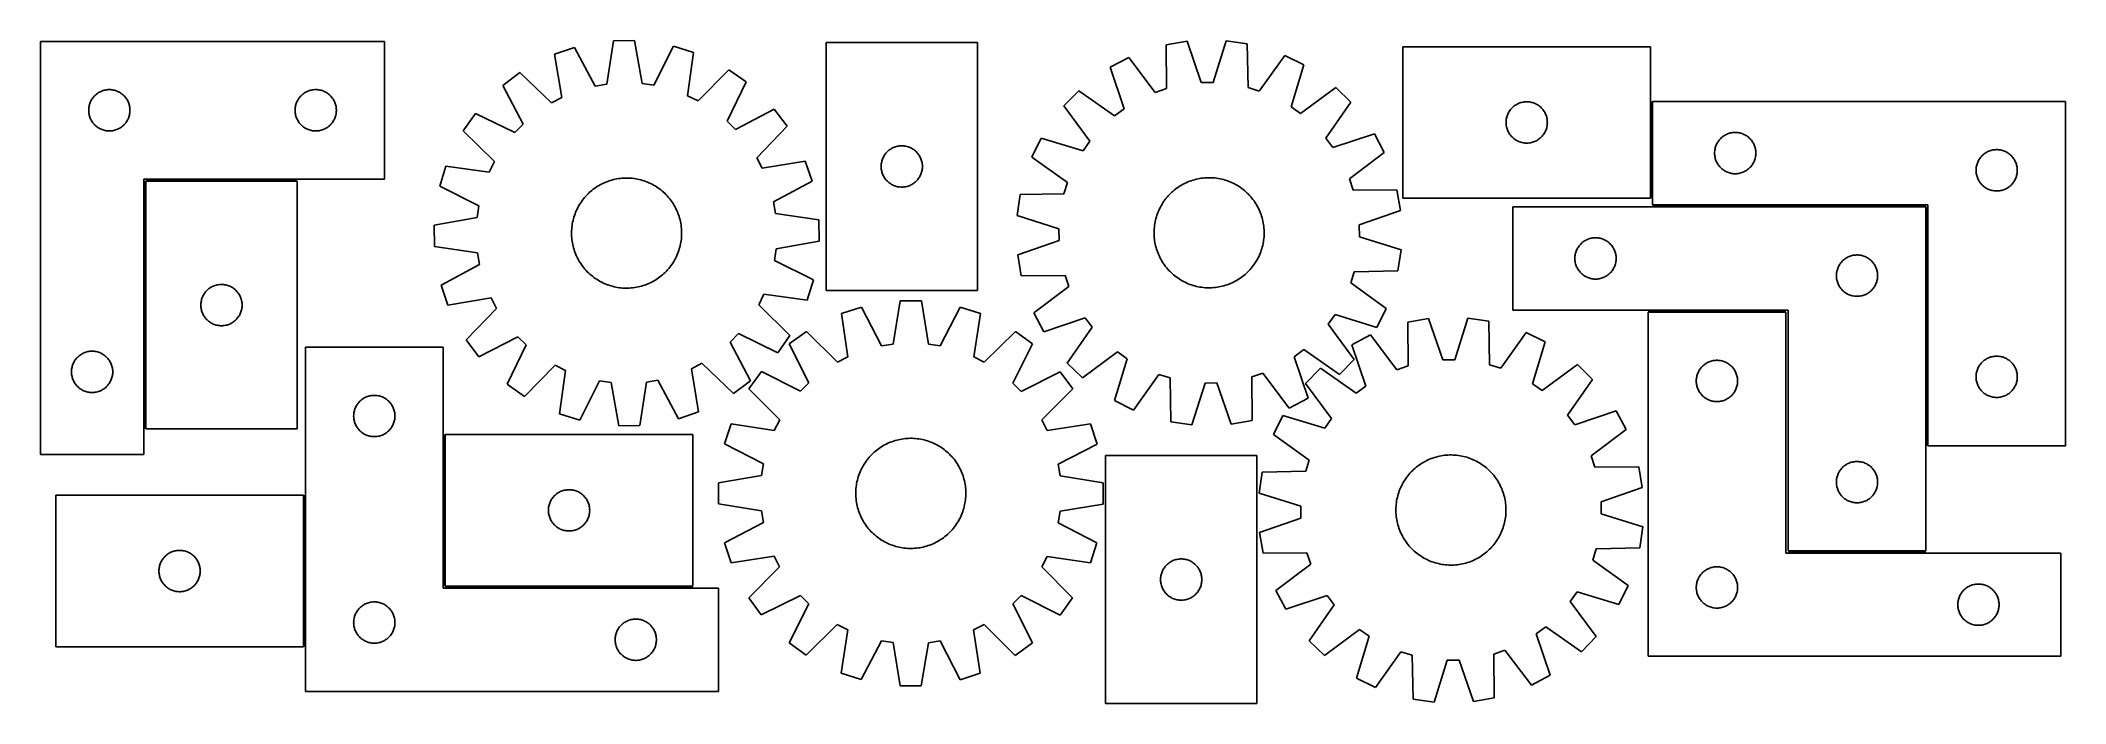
# Model space of a CAD drawing. Header units: millimetres. Extents: x 22 to 1493, y 7 to 488.
import ezdxf

# ---------------------------------------------------------------- set-up
doc = ezdxf.new("R2010")
doc.units = ezdxf.units.MM
doc.layers.add('COMMON', color=5, linetype='CONTINUOUS', true_color=0x0000ff)
doc.layers.add('CUT', color=7, linetype='CONTINUOUS', true_color=0x000000)

msp = doc.modelspace()

# ---------------------------------------------------------------- linework, layer by layer
at = {"layer": 'COMMON'}
for p, q in [((1192.679164, 373.580357), (1192.679164, 443.824744)), ((97.757284, 385.932151), (97.757284, 205.932151)), ((208.507285, 386.682152), (98.507285, 386.682152)), ((1193.429164, 368.074743), (1391.929163, 368.074743)), ((1392.679163, 367.324743), (1392.679163, 193.824744)), ((1190.155366, 291.574742), (1290.155366, 291.574742)), ((315.308808, 201.864776), (315.308808, 91.864776)), ((213.808808, 47.774444), (213.808808, 157.774444)), ((1291.929163, 116.574742), (1391.929163, 116.574742)), ((316.058809, 91.114775), (496.058809, 91.114775))]:
    msp.add_line(p, q, dxfattribs=at)
at = {"layer": 'CUT'}
for p, q in [((22.007284, 487.432152), (22.007284, 187.432152)), ((272.007284, 487.432152), (22.007284, 487.432152)), ((272.007284, 387.432152), (272.007284, 487.432152)), ((438.248668, 487.881422), (433.545842, 456.467123)), ((453.633212, 488.096774), (438.248668, 487.881422)), ((459.213495, 456.826417), (453.633212, 488.096774)), ((592.828208, 486.62405), (592.828208, 306.62405)), ((702.828208, 486.62405), (592.828208, 486.62405)), ((702.828208, 306.62405), (702.828208, 486.62405)), ((855.108492, 487.550728), (839.943973, 484.949211)), ((865.476484, 457.526079), (855.108492, 487.550728)), ((883.644995, 487.916568), (874.050123, 457.635994)), ((898.871223, 485.704664), (883.644995, 487.916568)), ((899.453642, 453.945641), (898.871223, 485.704664)), ((410.12643, 483.022871), (395.561407, 478.063974)), ((395.561407, 478.063974), (400.796306, 446.733947)), ((425.096666, 455.007397), (410.12643, 483.022871)), ((481.880425, 484.02728), (467.700219, 455.60376)), ((496.578542, 479.478007), (481.880425, 484.02728)), ((492.222636, 448.013728), (496.578542, 479.478007)), ((812.917197, 475.783011), (799.298795, 468.622727)), ((832.055869, 450.431759), (812.917197, 475.783011)), ((839.943973, 484.949211), (840.175919, 453.185695)), ((926.124101, 477.234334), (907.641623, 451.400776)), ((939.921588, 470.425525), (926.124101, 477.234334)), ((1191.929163, 483.580357), (1011.929163, 483.580357)), ((1011.929163, 483.580357), (1011.929163, 373.580357)), ((1191.929163, 373.580357), (1191.929163, 483.580357)), ((370.316943, 464.752968), (357.997167, 455.535937)), ((393.211742, 442.734726), (370.316943, 464.752968)), ((433.545842, 456.467123), (425.096666, 455.007397)), ((467.700219, 455.60376), (459.213495, 456.826417)), ((522.185696, 466.87882), (499.916168, 444.22837)), ((520.892923, 429.431978), (534.758633, 458.010236)), ((534.758633, 458.010236), (522.185696, 466.87882)), ((799.298795, 468.622727), (809.334855, 438.485504)), ((874.050123, 457.635994), (865.476484, 457.526079)), ((930.661424, 440.040922), (939.921588, 470.425525)), ((57.408319, 440.877468), (57.605036, 441.624436)), ((57.605036, 441.624436), (57.839946, 442.360288)), ((57.839946, 442.360288), (58.112425, 443.08307)), ((58.112425, 443.08307), (58.42175, 443.790868)), ((58.42175, 443.790868), (58.767102, 444.481803)), ((58.767102, 444.481803), (59.147565, 445.154044)), ((59.147565, 445.154044), (59.562129, 445.805808)), ((59.562129, 445.805808), (60.009696, 446.435366)), ((60.009696, 446.435366), (60.489078, 447.041049)), ((60.489078, 447.041049), (60.999004, 447.621252)), ((60.999004, 447.621252), (61.538122, 448.174435)), ((61.538122, 448.174435), (62.105003, 448.699131)), ((62.105003, 448.699131), (62.698142, 449.193949)), ((62.698142, 449.193949), (63.315968, 449.657577)), ((63.315968, 449.657577), (63.956842, 450.088785)), ((63.956842, 450.088785), (64.619063, 450.48643)), ((64.619063, 450.48643), (65.300878, 450.849458)), ((65.300878, 450.849458), (66.000476, 451.176905)), ((66.000476, 451.176905), (66.716003, 451.467904)), ((66.716003, 451.467904), (67.445562, 451.721682)), ((67.445562, 451.721682), (68.187218, 451.937568)), ((68.187218, 451.937568), (68.939003, 452.114987)), ((68.939003, 452.114987), (69.698926, 452.25347)), ((69.698926, 452.25347), (70.464969, 452.35265)), ((70.464969, 452.35265), (71.235103, 452.412263)), ((71.235103, 452.412263), (72.007284, 452.432152)), ((72.007284, 452.432152), (72.779466, 452.412263)), ((72.779466, 452.412263), (73.549599, 452.35265)), ((73.549599, 452.35265), (74.315643, 452.25347)), ((74.315643, 452.25347), (75.075565, 452.114987)), ((75.075565, 452.114987), (75.827351, 451.937568)), ((75.827351, 451.937568), (76.569007, 451.721682)), ((76.569007, 451.721682), (77.298566, 451.467904)), ((77.298566, 451.467904), (78.014093, 451.176905)), ((78.014093, 451.176905), (78.713691, 450.849458)), ((78.713691, 450.849458), (79.395505, 450.48643)), ((79.395505, 450.48643), (80.057727, 450.088785)), ((80.057727, 450.088785), (80.698601, 449.657577)), ((80.698601, 449.657577), (81.316427, 449.193949)), ((81.316427, 449.193949), (81.909566, 448.699131)), ((81.909566, 448.699131), (82.476447, 448.174435)), ((82.476447, 448.174435), (83.015565, 447.621252)), ((83.015565, 447.621252), (83.525491, 447.041049)), ((83.525491, 447.041049), (84.004873, 446.435366)), ((84.004873, 446.435366), (84.45244, 445.805808)), ((84.45244, 445.805808), (84.867004, 445.154044)), ((84.867004, 445.154044), (85.247466, 444.481803)), ((85.247466, 444.481803), (85.592818, 443.790868)), ((85.592818, 443.790868), (85.902144, 443.08307)), ((85.902144, 443.08307), (86.174623, 442.360288)), ((86.174623, 442.360288), (86.409533, 441.624436)), ((86.409533, 441.624436), (86.60625, 440.877468)), ((207.408319, 440.877468), (207.605036, 441.624436)), ((207.605036, 441.624436), (207.839946, 442.360288)), ((207.839946, 442.360288), (208.112425, 443.08307)), ((208.112425, 443.08307), (208.42175, 443.790868)), ((208.42175, 443.790868), (208.767102, 444.481803)), ((208.767102, 444.481803), (209.147565, 445.154044)), ((209.147565, 445.154044), (209.562129, 445.805808)), ((209.562129, 445.805808), (210.009696, 446.435366)), ((210.009696, 446.435366), (210.489078, 447.041049)), ((210.489078, 447.041049), (210.999004, 447.621252)), ((210.999004, 447.621252), (211.538122, 448.174435)), ((211.538122, 448.174435), (212.105003, 448.699131)), ((212.105003, 448.699131), (212.698142, 449.193949)), ((212.698142, 449.193949), (213.315968, 449.657577)), ((213.315968, 449.657577), (213.956842, 450.088785)), ((213.956842, 450.088785), (214.619063, 450.48643)), ((214.619063, 450.48643), (215.300878, 450.849458)), ((215.300878, 450.849458), (216.000476, 451.176905)), ((216.000476, 451.176905), (216.716003, 451.467904)), ((216.716003, 451.467904), (217.445562, 451.721682)), ((217.445562, 451.721682), (218.187218, 451.937568)), ((218.187218, 451.937568), (218.939003, 452.114987)), ((218.939003, 452.114987), (219.698926, 452.25347)), ((219.698926, 452.25347), (220.464969, 452.35265)), ((220.464969, 452.35265), (221.235103, 452.412263)), ((221.235103, 452.412263), (222.007284, 452.432152)), ((222.007284, 452.432152), (222.779466, 452.412263)), ((222.779466, 452.412263), (223.549599, 452.35265)), ((223.549599, 452.35265), (224.315643, 452.25347)), ((224.315643, 452.25347), (225.075565, 452.114987)), ((225.075565, 452.114987), (225.827351, 451.937568)), ((225.827351, 451.937568), (226.569007, 451.721682)), ((226.569007, 451.721682), (227.298566, 451.467904)), ((227.298566, 451.467904), (228.014093, 451.176905)), ((228.014093, 451.176905), (228.713691, 450.849458)), ((228.713691, 450.849458), (229.395505, 450.48643)), ((229.395505, 450.48643), (230.057727, 450.088785)), ((230.057727, 450.088785), (230.698601, 449.657577)), ((230.698601, 449.657577), (231.316427, 449.193949)), ((231.316427, 449.193949), (231.909566, 448.699131)), ((231.909566, 448.699131), (232.476447, 448.174435)), ((232.476447, 448.174435), (233.015565, 447.621252)), ((233.015565, 447.621252), (233.525491, 447.041049)), ((233.525491, 447.041049), (234.004873, 446.435366)), ((234.004873, 446.435366), (234.45244, 445.805808)), ((234.45244, 445.805808), (234.867004, 445.154044)), ((234.867004, 445.154044), (235.247466, 444.481803)), ((235.247466, 444.481803), (235.592818, 443.790868)), ((235.592818, 443.790868), (235.902144, 443.08307)), ((235.902144, 443.08307), (236.174623, 442.360288)), ((236.174623, 442.360288), (236.409533, 441.624436)), ((236.409533, 441.624436), (236.60625, 440.877468)), ((357.997167, 455.535937), (372.657362, 427.356983)), ((400.796306, 446.733947), (393.211742, 442.734726)), ((499.916168, 444.22837), (492.222636, 448.013728)), ((776.427315, 451.55342), (765.688094, 440.535268)), ((802.463241, 433.357122), (776.427315, 451.55342)), ((840.175919, 453.185695), (832.055869, 450.431759)), ((907.641623, 451.400776), (899.453642, 453.945641)), ((963.22314, 453.948161), (937.66225, 435.090386)), ((956.044994, 417.173013), (974.241292, 443.20894)), ((974.241292, 443.20894), (963.22314, 453.948161)), ((1093.555507, 441.025512), (1094.207271, 441.440077)), ((1094.207271, 441.440077), (1094.879512, 441.820539)), ((1094.879512, 441.820539), (1095.570447, 442.165891)), ((1095.570447, 442.165891), (1096.278245, 442.475217)), ((1096.278245, 442.475217), (1097.001028, 442.747696)), ((1097.001028, 442.747696), (1097.736879, 442.982605)), ((1097.736879, 442.982605), (1098.483847, 443.179323)), ((1098.483847, 443.179323), (1099.239952, 443.337326)), ((1099.239952, 443.337326), (1100.003188, 443.456197)), ((1100.003188, 443.456197), (1100.771531, 443.53562)), ((1100.771531, 443.53562), (1101.542945, 443.575384)), ((1101.542945, 443.575384), (1102.315382, 443.575384)), ((1102.315382, 443.575384), (1103.086795, 443.53562)), ((1103.086795, 443.53562), (1103.855139, 443.456197)), ((1103.855139, 443.456197), (1104.618375, 443.337326)), ((1104.618375, 443.337326), (1105.374479, 443.179323)), ((1105.374479, 443.179323), (1106.121448, 442.982605)), ((1106.121448, 442.982605), (1106.857299, 442.747696)), ((1106.857299, 442.747696), (1107.580082, 442.475217)), ((1107.580082, 442.475217), (1108.287879, 442.165891)), ((1108.287879, 442.165891), (1108.978814, 441.820539)), ((1108.978814, 441.820539), (1109.651055, 441.440077)), ((1109.651055, 441.440077), (1110.302819, 441.025512)), ((1493.429164, 443.824744), (1193.429164, 443.824744)), ((1193.429164, 443.824744), (1193.429164, 368.824744)), ((1493.429164, 193.824744), (1493.429164, 443.824744)), ((57.012257, 437.81837), (57.052022, 438.589784)), ((57.012257, 437.045933), (57.012257, 437.81837)), ((57.052022, 436.27452), (57.012257, 437.045933)), ((57.052022, 438.589784), (57.131444, 439.358127)), ((57.131444, 435.506176), (57.052022, 436.27452)), ((57.131444, 439.358127), (57.250315, 440.121363)), ((57.250315, 434.74294), (57.131444, 435.506176)), ((57.250315, 440.121363), (57.408319, 440.877468)), ((57.408319, 433.986836), (57.250315, 434.74294)), ((57.605036, 433.239867), (57.408319, 433.986836)), ((57.839946, 432.504016), (57.605036, 433.239867)), ((58.112425, 431.781233), (57.839946, 432.504016)), ((58.42175, 431.073436), (58.112425, 431.781233)), ((58.767102, 430.382501), (58.42175, 431.073436)), ((59.147565, 429.71026), (58.767102, 430.382501)), ((59.562129, 429.058496), (59.147565, 429.71026)), ((60.009696, 428.428938), (59.562129, 429.058496)), ((60.489078, 427.823254), (60.009696, 428.428938)), ((60.999004, 427.243052), (60.489078, 427.823254)), ((61.538122, 426.689869), (60.999004, 427.243052)), ((83.015565, 427.243052), (82.476447, 426.689869)), ((83.525491, 427.823254), (83.015565, 427.243052)), ((84.004873, 428.428938), (83.525491, 427.823254)), ((84.45244, 429.058496), (84.004873, 428.428938)), ((84.867004, 429.71026), (84.45244, 429.058496)), ((85.247466, 430.382501), (84.867004, 429.71026)), ((85.592818, 431.073436), (85.247466, 430.382501)), ((85.902144, 431.781233), (85.592818, 431.073436)), ((86.174623, 432.504016), (85.902144, 431.781233)), ((86.409533, 433.239867), (86.174623, 432.504016)), ((86.60625, 433.986836), (86.409533, 433.239867)), ((86.60625, 440.877468), (86.764254, 440.121363)), ((86.764254, 434.74294), (86.60625, 433.986836)), ((86.764254, 440.121363), (86.883125, 439.358127)), ((86.883125, 435.506176), (86.764254, 434.74294)), ((86.883125, 439.358127), (86.962547, 438.589784)), ((86.962547, 436.27452), (86.883125, 435.506176)), ((86.962547, 438.589784), (87.002311, 437.81837)), ((87.002311, 437.045933), (86.962547, 436.27452)), ((87.002311, 437.81837), (87.002311, 437.045933)), ((207.012257, 437.81837), (207.052022, 438.589784)), ((207.012257, 437.045933), (207.012257, 437.81837)), ((207.052022, 436.27452), (207.012257, 437.045933)), ((207.052022, 438.589784), (207.131444, 439.358127)), ((207.131444, 435.506176), (207.052022, 436.27452)), ((207.131444, 439.358127), (207.250315, 440.121363)), ((207.250315, 434.74294), (207.131444, 435.506176)), ((207.250315, 440.121363), (207.408319, 440.877468)), ((207.408319, 433.986836), (207.250315, 434.74294)), ((207.605036, 433.239867), (207.408319, 433.986836)), ((207.839946, 432.504016), (207.605036, 433.239867)), ((208.112425, 431.781233), (207.839946, 432.504016)), ((208.42175, 431.073436), (208.112425, 431.781233)), ((208.767102, 430.382501), (208.42175, 431.073436)), ((209.147565, 429.71026), (208.767102, 430.382501)), ((209.562129, 429.058496), (209.147565, 429.71026)), ((210.009696, 428.428938), (209.562129, 429.058496)), ((210.489078, 427.823254), (210.009696, 428.428938)), ((210.999004, 427.243052), (210.489078, 427.823254)), ((211.538122, 426.689869), (210.999004, 427.243052)), ((233.015565, 427.243052), (232.476447, 426.689869)), ((233.525491, 427.823254), (233.015565, 427.243052)), ((234.004873, 428.428938), (233.525491, 427.823254)), ((234.45244, 429.058496), (234.004873, 428.428938)), ((234.867004, 429.71026), (234.45244, 429.058496)), ((235.247466, 430.382501), (234.867004, 429.71026)), ((235.592818, 431.073436), (235.247466, 430.382501)), ((235.902144, 431.781233), (235.592818, 431.073436)), ((236.174623, 432.504016), (235.902144, 431.781233)), ((236.409533, 433.239867), (236.174623, 432.504016)), ((236.60625, 433.986836), (236.409533, 433.239867)), ((236.60625, 440.877468), (236.764254, 440.121363)), ((236.764254, 434.74294), (236.60625, 433.986836)), ((236.764254, 440.121363), (236.883125, 439.358127)), ((236.883125, 435.506176), (236.764254, 434.74294)), ((236.883125, 439.358127), (236.962547, 438.589784)), ((236.962547, 436.27452), (236.883125, 435.506176)), ((236.962547, 438.589784), (237.002311, 437.81837)), ((237.002311, 437.045933), (236.962547, 436.27452)), ((237.002311, 437.81837), (237.002311, 437.045933)), ((338.101583, 435.075449), (329.232999, 422.502512)), ((366.679841, 421.209739), (338.101583, 435.075449)), ((372.657362, 427.356983), (366.679841, 421.209739)), ((527.040167, 423.454456), (520.892923, 429.431978)), ((555.219121, 438.114651), (527.040167, 423.454456)), ((564.436152, 425.794875), (555.219121, 438.114651)), ((765.688094, 440.535268), (784.545869, 414.974378)), ((809.334855, 438.485504), (802.463241, 433.357122)), ((937.66225, 435.090386), (930.661424, 440.040922)), ((1086.929163, 428.580357), (1086.949052, 429.352538)), ((1086.949052, 427.808176), (1086.929163, 428.580357)), ((1086.949052, 429.352538), (1087.008665, 430.122672)), ((1087.008665, 427.038042), (1086.949052, 427.808176)), ((1087.008665, 430.122672), (1087.107845, 430.888716)), ((1087.107845, 426.271998), (1087.008665, 427.038042)), ((1087.107845, 430.888716), (1087.246328, 431.648638)), ((1087.246328, 431.648638), (1087.423747, 432.400424)), ((1087.423747, 432.400424), (1087.639633, 433.14208)), ((1087.639633, 433.14208), (1087.893411, 433.871638)), ((1087.893411, 433.871638), (1088.18441, 434.587166)), ((1088.18441, 434.587166), (1088.511857, 435.286764)), ((1088.511857, 435.286764), (1088.874885, 435.968578)), ((1088.874885, 435.968578), (1089.27253, 436.6308)), ((1089.27253, 436.6308), (1089.703738, 437.271674)), ((1089.703738, 437.271674), (1090.167366, 437.889499)), ((1090.167366, 437.889499), (1090.662184, 438.482639)), ((1090.662184, 438.482639), (1091.18688, 439.049519)), ((1091.18688, 439.049519), (1091.740063, 439.588638)), ((1091.740063, 439.588638), (1092.320266, 440.098564)), ((1092.320266, 440.098564), (1092.925949, 440.577946)), ((1092.925949, 440.577946), (1093.555507, 441.025512)), ((1110.302819, 441.025512), (1110.932377, 440.577946)), ((1110.932377, 440.577946), (1111.538061, 440.098564)), ((1111.538061, 440.098564), (1112.118263, 439.588638)), ((1112.118263, 439.588638), (1112.671446, 439.049519)), ((1112.671446, 439.049519), (1113.196142, 438.482639)), ((1113.196142, 438.482639), (1113.69096, 437.889499)), ((1113.69096, 437.889499), (1114.154588, 437.271674)), ((1114.154588, 437.271674), (1114.585797, 436.6308)), ((1114.585797, 436.6308), (1114.983442, 435.968578)), ((1114.983442, 435.968578), (1115.346469, 435.286764)), ((1115.346469, 435.286764), (1115.673917, 434.587166)), ((1115.673917, 434.587166), (1115.964916, 433.871638)), ((1115.964916, 433.871638), (1116.218694, 433.14208)), ((1116.218694, 433.14208), (1116.434579, 432.400424)), ((1116.434579, 432.400424), (1116.611999, 431.648638)), ((1116.611999, 431.648638), (1116.750482, 430.888716)), ((1116.750482, 430.888716), (1116.849661, 430.122672)), ((1116.849661, 427.038042), (1116.750482, 426.271998)), ((1116.849661, 430.122672), (1116.909275, 429.352538)), ((1116.909275, 427.808176), (1116.849661, 427.038042)), ((1116.909275, 429.352538), (1116.929163, 428.580357)), ((1116.929163, 428.580357), (1116.909275, 427.808176)), ((62.105003, 426.165173), (61.538122, 426.689869)), ((62.698142, 425.670355), (62.105003, 426.165173)), ((63.315968, 425.206727), (62.698142, 425.670355)), ((63.956842, 424.775518), (63.315968, 425.206727)), ((64.619063, 424.377873), (63.956842, 424.775518)), ((65.300878, 424.014846), (64.619063, 424.377873)), ((66.000476, 423.687398), (65.300878, 424.014846)), ((66.716003, 423.396399), (66.000476, 423.687398)), ((67.445562, 423.142621), (66.716003, 423.396399)), ((68.187218, 422.926736), (67.445562, 423.142621)), ((68.939003, 422.749316), (68.187218, 422.926736)), ((69.698926, 422.610833), (68.939003, 422.749316)), ((70.464969, 422.511654), (69.698926, 422.610833)), ((71.235103, 422.45204), (70.464969, 422.511654)), ((72.007284, 422.432152), (71.235103, 422.45204)), ((72.779466, 422.45204), (72.007284, 422.432152)), ((73.549599, 422.511654), (72.779466, 422.45204)), ((74.315643, 422.610833), (73.549599, 422.511654)), ((75.075565, 422.749316), (74.315643, 422.610833)), ((75.827351, 422.926736), (75.075565, 422.749316)), ((76.569007, 423.142621), (75.827351, 422.926736)), ((77.298566, 423.396399), (76.569007, 423.142621)), ((78.014093, 423.687398), (77.298566, 423.396399)), ((78.713691, 424.014846), (78.014093, 423.687398)), ((79.395505, 424.377873), (78.713691, 424.014846)), ((80.057727, 424.775518), (79.395505, 424.377873)), ((80.698601, 425.206727), (80.057727, 424.775518)), ((81.316427, 425.670355), (80.698601, 425.206727)), ((81.909566, 426.165173), (81.316427, 425.670355)), ((82.476447, 426.689869), (81.909566, 426.165173)), ((212.105003, 426.165173), (211.538122, 426.689869)), ((212.698142, 425.670355), (212.105003, 426.165173)), ((213.315968, 425.206727), (212.698142, 425.670355)), ((213.956842, 424.775518), (213.315968, 425.206727)), ((214.619063, 424.377873), (213.956842, 424.775518)), ((215.300878, 424.014846), (214.619063, 424.377873)), ((216.000476, 423.687398), (215.300878, 424.014846)), ((216.716003, 423.396399), (216.000476, 423.687398)), ((217.445562, 423.142621), (216.716003, 423.396399)), ((218.187218, 422.926736), (217.445562, 423.142621)), ((218.939003, 422.749316), (218.187218, 422.926736)), ((219.698926, 422.610833), (218.939003, 422.749316)), ((220.464969, 422.511654), (219.698926, 422.610833)), ((221.235103, 422.45204), (220.464969, 422.511654)), ((222.007284, 422.432152), (221.235103, 422.45204)), ((222.779466, 422.45204), (222.007284, 422.432152)), ((223.549599, 422.511654), (222.779466, 422.45204)), ((224.315643, 422.610833), (223.549599, 422.511654)), ((225.075565, 422.749316), (224.315643, 422.610833)), ((225.827351, 422.926736), (225.075565, 422.749316)), ((226.569007, 423.142621), (225.827351, 422.926736)), ((227.298566, 423.396399), (226.569007, 423.142621)), ((228.014093, 423.687398), (227.298566, 423.396399)), ((228.713691, 424.014846), (228.014093, 423.687398)), ((229.395505, 424.377873), (228.713691, 424.014846)), ((230.057727, 424.775518), (229.395505, 424.377873)), ((230.698601, 425.206727), (230.057727, 424.775518)), ((231.316427, 425.670355), (230.698601, 425.206727)), ((231.909566, 426.165173), (231.316427, 425.670355)), ((232.476447, 426.689869), (231.909566, 426.165173)), ((329.232999, 422.502512), (351.883448, 400.232984)), ((542.41791, 402.900077), (564.436152, 425.794875)), ((749.21073, 417.233717), (742.40192, 403.436229)), ((779.595333, 407.973552), (749.21073, 417.233717)), ((784.545869, 414.974378), (779.595333, 407.973552)), ((961.173375, 410.3014), (956.044994, 417.173013)), ((991.310599, 420.33746), (961.173375, 410.3014)), ((998.470883, 406.719058), (991.310599, 420.33746)), ((1087.246328, 425.512076), (1087.107845, 426.271998)), ((1087.423747, 424.76029), (1087.246328, 425.512076)), ((1087.639633, 424.018635), (1087.423747, 424.76029)), ((1087.893411, 423.289076), (1087.639633, 424.018635)), ((1088.18441, 422.573549), (1087.893411, 423.289076)), ((1088.511857, 421.87395), (1088.18441, 422.573549)), ((1088.874885, 421.192136), (1088.511857, 421.87395)), ((1089.27253, 420.529914), (1088.874885, 421.192136)), ((1089.703738, 419.889041), (1089.27253, 420.529914)), ((1090.167366, 419.271215), (1089.703738, 419.889041)), ((1090.662184, 418.678075), (1090.167366, 419.271215)), ((1091.18688, 418.111195), (1090.662184, 418.678075)), ((1091.740063, 417.572077), (1091.18688, 418.111195)), ((1092.320266, 417.06215), (1091.740063, 417.572077)), ((1092.925949, 416.582768), (1092.320266, 417.06215)), ((1093.555507, 416.135202), (1092.925949, 416.582768)), ((1094.207271, 415.720638), (1093.555507, 416.135202)), ((1094.879512, 415.340175), (1094.207271, 415.720638)), ((1095.570447, 414.994823), (1094.879512, 415.340175)), ((1096.278245, 414.685498), (1095.570447, 414.994823)), ((1097.001028, 414.413019), (1096.278245, 414.685498)), ((1097.736879, 414.178109), (1097.001028, 414.413019)), ((1098.483847, 413.981392), (1097.736879, 414.178109)), ((1099.239952, 413.823388), (1098.483847, 413.981392)), ((1100.003188, 413.704517), (1099.239952, 413.823388)), ((1100.771531, 413.625094), (1100.003188, 413.704517)), ((1101.542945, 413.58533), (1100.771531, 413.625094)), ((1102.315382, 413.58533), (1101.542945, 413.58533)), ((1103.086795, 413.625094), (1102.315382, 413.58533)), ((1103.855139, 413.704517), (1103.086795, 413.625094)), ((1104.618375, 413.823388), (1103.855139, 413.704517)), ((1105.374479, 413.981392), (1104.618375, 413.823388)), ((1106.121448, 414.178109), (1105.374479, 413.981392)), ((1106.857299, 414.413019), (1106.121448, 414.178109)), ((1107.580082, 414.685498), (1106.857299, 414.413019)), ((1108.287879, 414.994823), (1107.580082, 414.685498)), ((1108.978814, 415.340175), (1108.287879, 414.994823)), ((1109.651055, 415.720638), (1108.978814, 415.340175)), ((1110.302819, 416.135202), (1109.651055, 415.720638)), ((1110.932377, 416.582768), (1110.302819, 416.135202)), ((1111.538061, 417.06215), (1110.932377, 416.582768)), ((1112.118263, 417.572077), (1111.538061, 417.06215)), ((1112.671446, 418.111195), (1112.118263, 417.572077)), ((1113.196142, 418.678075), (1112.671446, 418.111195)), ((1113.69096, 419.271215), (1113.196142, 418.678075)), ((1114.154588, 419.889041), (1113.69096, 419.271215)), ((1114.585797, 420.529914), (1114.154588, 419.889041)), ((1114.983442, 421.192136), (1114.585797, 420.529914)), ((1115.346469, 421.87395), (1114.983442, 421.192136)), ((1115.673917, 422.573549), (1115.346469, 421.87395)), ((1115.964916, 423.289076), (1115.673917, 422.573549)), ((1116.218694, 424.018635), (1115.964916, 423.289076)), ((1116.434579, 424.76029), (1116.218694, 424.018635)), ((1116.611999, 425.512076), (1116.434579, 424.76029)), ((1116.750482, 426.271998), (1116.611999, 425.512076)), ((1239.393412, 411.616025), (1239.684411, 412.331552)), ((1239.684411, 412.331552), (1240.011858, 413.03115)), ((1240.011858, 413.03115), (1240.374886, 413.712965)), ((1240.374886, 413.712965), (1240.772531, 414.375187)), ((1240.772531, 414.375187), (1241.203739, 415.01606)), ((1241.203739, 415.01606), (1241.667367, 415.633886)), ((1241.667367, 415.633886), (1242.162185, 416.227025)), ((1242.162185, 416.227025), (1242.686881, 416.793906)), ((1242.686881, 416.793906), (1243.240064, 417.333024)), ((1243.240064, 417.333024), (1243.820267, 417.84295)), ((1243.820267, 417.84295), (1244.42595, 418.322332)), ((1244.42595, 418.322332), (1245.055508, 418.769899)), ((1245.055508, 418.769899), (1245.707272, 419.184463)), ((1245.707272, 419.184463), (1246.379513, 419.564926)), ((1246.379513, 419.564926), (1247.070448, 419.910278)), ((1247.070448, 419.910278), (1247.778246, 420.219603)), ((1247.778246, 420.219603), (1248.501029, 420.492082)), ((1248.501029, 420.492082), (1249.23688, 420.726992)), ((1249.23688, 420.726992), (1249.983848, 420.923709)), ((1249.983848, 420.923709), (1250.739953, 421.081713)), ((1250.739953, 421.081713), (1251.503189, 421.200584)), ((1251.503189, 421.200584), (1252.271532, 421.280006)), ((1252.271532, 421.280006), (1253.042946, 421.319771)), ((1253.042946, 421.319771), (1253.815383, 421.319771)), ((1253.815383, 421.319771), (1254.586796, 421.280006)), ((1254.586796, 421.280006), (1255.35514, 421.200584)), ((1255.35514, 421.200584), (1256.118376, 421.081713)), ((1256.118376, 421.081713), (1256.87448, 420.923709)), ((1256.87448, 420.923709), (1257.621449, 420.726992)), ((1257.621449, 420.726992), (1258.3573, 420.492082)), ((1258.3573, 420.492082), (1259.080083, 420.219603)), ((1259.080083, 420.219603), (1259.78788, 419.910278)), ((1259.78788, 419.910278), (1260.478815, 419.564926)), ((1260.478815, 419.564926), (1261.151056, 419.184463)), ((1261.151056, 419.184463), (1261.80282, 418.769899)), ((1261.80282, 418.769899), (1262.432378, 418.322332)), ((1262.432378, 418.322332), (1263.038062, 417.84295)), ((1263.038062, 417.84295), (1263.618264, 417.333024)), ((1263.618264, 417.333024), (1264.171447, 416.793906)), ((1264.171447, 416.793906), (1264.696143, 416.227025)), ((1264.696143, 416.227025), (1265.190961, 415.633886)), ((1265.190961, 415.633886), (1265.654589, 415.01606)), ((1265.654589, 415.01606), (1266.085798, 414.375187)), ((1266.085798, 414.375187), (1266.483443, 413.712965)), ((1266.483443, 413.712965), (1266.84647, 413.03115)), ((1266.84647, 413.03115), (1267.173918, 412.331552)), ((1267.173918, 412.331552), (1267.464917, 411.616025)), ((351.883448, 400.232984), (348.09809, 392.539452)), ((546.417131, 395.315513), (542.41791, 402.900077)), ((577.747158, 400.550411), (546.417131, 395.315513)), ((582.706055, 385.985389), (577.747158, 400.550411)), ((632.833181, 397.010268), (632.872945, 397.781681)), ((632.872945, 397.781681), (632.952368, 398.550025)), ((632.952368, 398.550025), (633.071239, 399.313261)), ((633.071239, 399.313261), (633.229243, 400.069366)), ((633.229243, 400.069366), (633.42596, 400.816334)), ((633.42596, 400.816334), (633.66087, 401.552185)), ((633.66087, 401.552185), (633.933349, 402.274968)), ((633.933349, 402.274968), (634.242674, 402.982765)), ((634.242674, 402.982765), (634.588026, 403.673701)), ((634.588026, 403.673701), (634.968489, 404.345942)), ((634.968489, 404.345942), (635.383053, 404.997705)), ((635.383053, 404.997705), (635.83062, 405.627264)), ((635.83062, 405.627264), (636.310002, 406.232947)), ((636.310002, 406.232947), (636.819928, 406.81315)), ((636.819928, 406.81315), (637.359046, 407.366332)), ((637.359046, 407.366332), (637.925926, 407.891029)), ((637.925926, 407.891029), (638.519066, 408.385847)), ((638.519066, 408.385847), (639.136892, 408.849475)), ((639.136892, 408.849475), (639.777765, 409.280683)), ((639.777765, 409.280683), (640.439987, 409.678328)), ((640.439987, 409.678328), (641.121801, 410.041356)), ((641.121801, 410.041356), (641.8214, 410.368803)), ((641.8214, 410.368803), (642.536927, 410.659802)), ((642.536927, 410.659802), (643.266486, 410.91358)), ((643.266486, 410.91358), (644.008141, 411.129465)), ((644.008141, 411.129465), (644.759927, 411.306885)), ((644.759927, 411.306885), (645.51985, 411.445368)), ((645.51985, 411.445368), (646.285893, 411.544548)), ((646.285893, 411.544548), (647.056027, 411.604161)), ((647.056027, 411.604161), (647.828208, 411.62405)), ((647.828208, 411.62405), (648.60039, 411.604161)), ((648.60039, 411.604161), (649.370523, 411.544548)), ((649.370523, 411.544548), (650.136567, 411.445368)), ((650.136567, 411.445368), (650.896489, 411.306885)), ((650.896489, 411.306885), (651.648275, 411.129465)), ((651.648275, 411.129465), (652.389931, 410.91358)), ((652.389931, 410.91358), (653.11949, 410.659802)), ((653.11949, 410.659802), (653.835017, 410.368803)), ((653.835017, 410.368803), (654.534615, 410.041356)), ((654.534615, 410.041356), (655.216429, 409.678328)), ((655.216429, 409.678328), (655.878651, 409.280683)), ((655.878651, 409.280683), (656.519525, 408.849475)), ((656.519525, 408.849475), (657.137351, 408.385847)), ((657.137351, 408.385847), (657.73049, 407.891029)), ((657.73049, 407.891029), (658.297371, 407.366332)), ((658.297371, 407.366332), (658.836489, 406.81315)), ((658.836489, 406.81315), (659.346415, 406.232947)), ((659.346415, 406.232947), (659.825797, 405.627264)), ((659.825797, 405.627264), (660.273363, 404.997705)), ((660.273363, 404.997705), (660.687928, 404.345942)), ((660.687928, 404.345942), (661.06839, 403.673701)), ((661.06839, 403.673701), (661.413742, 402.982765)), ((661.413742, 402.982765), (661.723068, 402.274968)), ((661.723068, 402.274968), (661.995547, 401.552185)), ((661.995547, 401.552185), (662.230456, 400.816334)), ((662.230456, 400.816334), (662.427174, 400.069366)), ((662.427174, 400.069366), (662.585178, 399.313261)), ((662.585178, 399.313261), (662.704048, 398.550025)), ((662.704048, 398.550025), (662.783471, 397.781681)), ((662.783471, 397.781681), (662.823235, 397.010268)), ((742.40192, 403.436229), (768.235479, 384.953751)), ((973.119631, 387.580386), (998.470883, 406.719058)), ((1238.429164, 406.324744), (1238.449053, 407.096925)), ((1238.449053, 405.552562), (1238.429164, 406.324744)), ((1238.449053, 407.096925), (1238.508666, 407.867059)), ((1238.508666, 404.782429), (1238.449053, 405.552562)), ((1238.508666, 407.867059), (1238.607846, 408.633102)), ((1238.607846, 404.016385), (1238.508666, 404.782429)), ((1238.607846, 408.633102), (1238.746329, 409.393025)), ((1238.746329, 403.256463), (1238.607846, 404.016385)), ((1238.746329, 409.393025), (1238.923748, 410.14481)), ((1238.923748, 402.504677), (1238.746329, 403.256463)), ((1238.923748, 410.14481), (1239.139634, 410.886466)), ((1239.139634, 401.763021), (1238.923748, 402.504677)), ((1239.139634, 410.886466), (1239.393412, 411.616025)), ((1239.393412, 401.033462), (1239.139634, 401.763021)), ((1239.684411, 400.317935), (1239.393412, 401.033462)), ((1240.011858, 399.618337), (1239.684411, 400.317935)), ((1240.374886, 398.936523), (1240.011858, 399.618337)), ((1240.772531, 398.274301), (1240.374886, 398.936523)), ((1241.203739, 397.633427), (1240.772531, 398.274301)), ((1241.667367, 397.015601), (1241.203739, 397.633427)), ((1265.654589, 397.633427), (1265.190961, 397.015601)), ((1266.085798, 398.274301), (1265.654589, 397.633427)), ((1266.483443, 398.936523), (1266.085798, 398.274301)), ((1266.84647, 399.618337), (1266.483443, 398.936523)), ((1267.173918, 400.317935), (1266.84647, 399.618337)), ((1267.464917, 401.033462), (1267.173918, 400.317935)), ((1267.464917, 411.616025), (1267.718695, 410.886466)), ((1267.718695, 401.763021), (1267.464917, 401.033462)), ((1267.718695, 410.886466), (1267.93458, 410.14481)), ((1267.93458, 402.504677), (1267.718695, 401.763021)), ((1267.93458, 410.14481), (1268.112, 409.393025)), ((1268.112, 403.256463), (1267.93458, 402.504677)), ((1268.112, 409.393025), (1268.250483, 408.633102)), ((1268.250483, 404.016385), (1268.112, 403.256463)), ((1268.250483, 408.633102), (1268.349662, 407.867059)), ((1268.349662, 404.782429), (1268.250483, 404.016385)), ((1268.349662, 407.867059), (1268.409276, 407.096925)), ((1268.409276, 405.552562), (1268.349662, 404.782429)), ((1268.409276, 407.096925), (1268.429164, 406.324744)), ((1268.429164, 406.324744), (1268.409276, 405.552562)), ((1428.746329, 396.893025), (1428.923748, 397.64481)), ((1428.923748, 397.64481), (1429.139634, 398.386466)), ((1429.139634, 398.386466), (1429.393412, 399.116025)), ((1429.393412, 399.116025), (1429.684411, 399.831552)), ((1429.684411, 399.831552), (1430.011858, 400.53115)), ((1430.011858, 400.53115), (1430.374886, 401.212965)), ((1430.374886, 401.212965), (1430.772531, 401.875187)), ((1430.772531, 401.875187), (1431.203739, 402.51606)), ((1431.203739, 402.51606), (1431.667367, 403.133886)), ((1431.667367, 403.133886), (1432.162185, 403.727025)), ((1432.162185, 403.727025), (1432.686881, 404.293906)), ((1432.686881, 404.293906), (1433.240064, 404.833024)), ((1433.240064, 404.833024), (1433.820267, 405.34295)), ((1433.820267, 405.34295), (1434.42595, 405.822332)), ((1434.42595, 405.822332), (1435.055508, 406.269899)), ((1435.055508, 406.269899), (1435.707272, 406.684463)), ((1435.707272, 406.684463), (1436.379513, 407.064926)), ((1436.379513, 407.064926), (1437.070448, 407.410278)), ((1437.070448, 407.410278), (1437.778246, 407.719603)), ((1437.778246, 407.719603), (1438.501029, 407.992082)), ((1438.501029, 407.992082), (1439.23688, 408.226992)), ((1439.23688, 408.226992), (1439.983848, 408.423709)), ((1439.983848, 408.423709), (1440.739953, 408.581713)), ((1440.739953, 408.581713), (1441.503189, 408.700584)), ((1441.503189, 408.700584), (1442.271532, 408.780006)), ((1442.271532, 408.780006), (1443.042946, 408.819771)), ((1443.042946, 408.819771), (1443.815383, 408.819771)), ((1443.815383, 408.819771), (1444.586796, 408.780006)), ((1444.586796, 408.780006), (1445.35514, 408.700584)), ((1445.35514, 408.700584), (1446.118376, 408.581713)), ((1446.118376, 408.581713), (1446.87448, 408.423709)), ((1446.87448, 408.423709), (1447.621449, 408.226992)), ((1447.621449, 408.226992), (1448.3573, 407.992082)), ((1448.3573, 407.992082), (1449.080083, 407.719603)), ((1449.080083, 407.719603), (1449.78788, 407.410278)), ((1449.78788, 407.410278), (1450.478815, 407.064926)), ((1450.478815, 407.064926), (1451.151056, 406.684463)), ((1451.151056, 406.684463), (1451.80282, 406.269899)), ((1451.80282, 406.269899), (1452.432378, 405.822332)), ((1452.432378, 405.822332), (1453.038062, 405.34295)), ((1453.038062, 405.34295), (1453.618264, 404.833024)), ((1453.618264, 404.833024), (1454.171447, 404.293906)), ((1454.171447, 404.293906), (1454.696143, 403.727025)), ((1454.696143, 403.727025), (1455.190961, 403.133886)), ((1455.190961, 403.133886), (1455.654589, 402.51606)), ((1455.654589, 402.51606), (1456.085798, 401.875187)), ((1456.085798, 401.875187), (1456.483443, 401.212965)), ((1456.483443, 401.212965), (1456.84647, 400.53115)), ((1456.84647, 400.53115), (1457.173918, 399.831552)), ((1457.173918, 399.831552), (1457.464917, 399.116025)), ((1457.464917, 399.116025), (1457.718695, 398.386466)), ((1457.718695, 398.386466), (1457.93458, 397.64481)), ((1457.93458, 397.64481), (1458.112, 396.893025)), ((97.007284, 187.432152), (97.007284, 387.432152)), ((97.007284, 387.432152), (272.007284, 387.432152)), ((98.507285, 385.932151), (98.507285, 205.932151)), ((208.507285, 385.932151), (98.507285, 385.932151)), ((208.507285, 205.932151), (208.507285, 385.932151)), ((316.633811, 396.895358), (312.084538, 382.197241)), ((348.09809, 392.539452), (316.633811, 396.895358)), ((426.788442, 382.190892), (427.866088, 382.837178)), ((427.866088, 382.837178), (428.963502, 383.449295)), ((428.963502, 383.449295), (430.079602, 384.02664)), ((430.079602, 384.02664), (431.213287, 384.568643)), ((431.213287, 384.568643), (432.363436, 385.074768)), ((432.363436, 385.074768), (433.528916, 385.544516)), ((433.528916, 385.544516), (434.708576, 385.977424)), ((434.708576, 385.977424), (435.901252, 386.373065)), ((435.901252, 386.373065), (437.105767, 386.731047)), ((437.105767, 386.731047), (438.320931, 387.051018)), ((438.320931, 387.051018), (439.545547, 387.332662)), ((439.545547, 387.332662), (440.778405, 387.5757)), ((440.778405, 387.5757), (442.018289, 387.779894)), ((442.018289, 387.779894), (443.263975, 387.945041)), ((443.263975, 387.945041), (444.514233, 388.070979)), ((444.514233, 388.070979), (445.767831, 388.157583)), ((445.767831, 388.157583), (447.02353, 388.204768)), ((447.02353, 388.204768), (448.280092, 388.212488)), ((448.280092, 388.212488), (449.536276, 388.180733)), ((449.536276, 388.180733), (450.790842, 388.109537)), ((450.790842, 388.109537), (452.042554, 387.998969)), ((452.042554, 387.998969), (453.290175, 387.849139)), ((453.290175, 387.849139), (454.532474, 387.660193)), ((454.532474, 387.660193), (455.768225, 387.43232)), ((455.768225, 387.43232), (456.996208, 387.165743)), ((456.996208, 387.165743), (458.215212, 386.860725)), ((458.215212, 386.860725), (459.424034, 386.517568)), ((459.424034, 386.517568), (460.621481, 386.136611)), ((460.621481, 386.136611), (461.80637, 385.718229)), ((461.80637, 385.718229), (462.977533, 385.262835)), ((462.977533, 385.262835), (464.133814, 384.770878)), ((464.133814, 384.770878), (465.274072, 384.242845)), ((465.274072, 384.242845), (466.397181, 383.679256)), ((466.397181, 383.679256), (467.502033, 383.080667)), ((467.502033, 383.080667), (468.587538, 382.447669)), ((554.690581, 371.015152), (582.706055, 385.985389)), ((632.833181, 396.237831), (632.833181, 397.010268)), ((632.872945, 395.466418), (632.833181, 396.237831)), ((632.952368, 394.698074), (632.872945, 395.466418)), ((633.071239, 393.934838), (632.952368, 394.698074)), ((633.229243, 393.178733), (633.071239, 393.934838)), ((633.42596, 392.431765), (633.229243, 393.178733)), ((633.66087, 391.695914), (633.42596, 392.431765)), ((633.933349, 390.973131), (633.66087, 391.695914)), ((634.242674, 390.265334), (633.933349, 390.973131)), ((634.588026, 389.574398), (634.242674, 390.265334)), ((634.968489, 388.902158), (634.588026, 389.574398)), ((635.383053, 388.250394), (634.968489, 388.902158)), ((635.83062, 387.620835), (635.383053, 388.250394)), ((636.310002, 387.015152), (635.83062, 387.620835)), ((636.819928, 386.434949), (636.310002, 387.015152)), ((637.359046, 385.881767), (636.819928, 386.434949)), ((637.925926, 385.357071), (637.359046, 385.881767)), ((638.519066, 384.862252), (637.925926, 385.357071)), ((639.136892, 384.398624), (638.519066, 384.862252)), ((639.777765, 383.967416), (639.136892, 384.398624)), ((640.439987, 383.569771), (639.777765, 383.967416)), ((641.121801, 383.206743), (640.439987, 383.569771)), ((641.8214, 382.879296), (641.121801, 383.206743)), ((642.536927, 382.588297), (641.8214, 382.879296)), ((643.266486, 382.334519), (642.536927, 382.588297)), ((653.11949, 382.588297), (652.389931, 382.334519)), ((653.835017, 382.879296), (653.11949, 382.588297)), ((654.534615, 383.206743), (653.835017, 382.879296)), ((655.216429, 383.569771), (654.534615, 383.206743)), ((655.878651, 383.967416), (655.216429, 383.569771)), ((656.519525, 384.398624), (655.878651, 383.967416)), ((657.137351, 384.862252), (656.519525, 384.398624)), ((657.73049, 385.357071), (657.137351, 384.862252)), ((658.297371, 385.881767), (657.73049, 385.357071)), ((658.836489, 386.434949), (658.297371, 385.881767)), ((659.346415, 387.015152), (658.836489, 386.434949)), ((659.825797, 387.620835), (659.346415, 387.015152)), ((660.273363, 388.250394), (659.825797, 387.620835)), ((660.687928, 388.902158), (660.273363, 388.250394)), ((661.06839, 389.574398), (660.687928, 388.902158)), ((661.413742, 390.265334), (661.06839, 389.574398)), ((661.723068, 390.973131), (661.413742, 390.265334)), ((661.995547, 391.695914), (661.723068, 390.973131)), ((662.230456, 392.431765), (661.995547, 391.695914)), ((662.427174, 393.178733), (662.230456, 392.431765)), ((662.585178, 393.934838), (662.427174, 393.178733)), ((662.704048, 394.698074), (662.585178, 393.934838)), ((662.783471, 395.466418), (662.704048, 394.698074)), ((662.823235, 396.237831), (662.783471, 395.466418)), ((662.823235, 397.010268), (662.823235, 396.237831)), ((768.235479, 384.953751), (765.690614, 376.76577)), ((850.093031, 382.475601), (851.171437, 383.120618)), ((851.171437, 383.120618), (852.269572, 383.731443)), ((852.269572, 383.731443), (853.386351, 384.307473)), ((853.386351, 384.307473), (854.520673, 384.84814)), ((854.520673, 384.84814), (855.671418, 385.35291)), ((855.671418, 385.35291), (856.83745, 385.821286)), ((856.83745, 385.821286), (858.017619, 386.252804)), ((858.017619, 386.252804), (859.21076, 386.64704)), ((859.21076, 386.64704), (860.415695, 387.003603)), ((860.415695, 387.003603), (861.631236, 387.322143)), ((861.631236, 387.322143), (862.856183, 387.602344)), ((862.856183, 387.602344), (864.089326, 387.843931)), ((864.089326, 387.843931), (865.329449, 388.046664)), ((865.329449, 388.046664), (866.575329, 388.210345)), ((866.575329, 388.210345), (867.825735, 388.33481)), ((867.825735, 388.33481), (869.079433, 388.419938)), ((869.079433, 388.419938), (870.335187, 388.465644)), ((870.335187, 388.465644), (871.591757, 388.471884)), ((871.591757, 388.471884), (872.847903, 388.43865)), ((872.847903, 388.43865), (874.102385, 388.365977)), ((874.102385, 388.365977), (875.353966, 388.253935)), ((875.353966, 388.253935), (876.601409, 388.102635)), ((876.601409, 388.102635), (877.843484, 387.912227)), ((877.843484, 387.912227), (879.078966, 387.682898)), ((879.078966, 387.682898), (880.306635, 387.414875)), ((880.306635, 387.414875), (881.525279, 387.108422)), ((881.525279, 387.108422), (882.733696, 386.763842)), ((882.733696, 386.763842), (883.930693, 386.381474)), ((883.930693, 386.381474), (885.115089, 385.961697)), ((885.115089, 385.961697), (886.285715, 385.504924)), ((886.285715, 385.504924), (887.441416, 385.011606)), ((887.441416, 385.011606), (888.581051, 384.482231)), ((888.581051, 384.482231), (889.703496, 383.917319)), ((889.703496, 383.917319), (890.807642, 383.31743)), ((890.807642, 383.31743), (891.892401, 382.683154)), ((891.892401, 382.683154), (892.956701, 382.015118)), ((975.873566, 379.460336), (973.119631, 387.580386)), ((1242.162185, 396.422462), (1241.667367, 397.015601)), ((1242.686881, 395.855581), (1242.162185, 396.422462)), ((1243.240064, 395.316463), (1242.686881, 395.855581)), ((1243.820267, 394.806537), (1243.240064, 395.316463)), ((1244.42595, 394.327155), (1243.820267, 394.806537)), ((1245.055508, 393.879588), (1244.42595, 394.327155)), ((1245.707272, 393.465024), (1245.055508, 393.879588)), ((1246.379513, 393.084562), (1245.707272, 393.465024)), ((1247.070448, 392.73921), (1246.379513, 393.084562)), ((1247.778246, 392.429884), (1247.070448, 392.73921)), ((1248.501029, 392.157405), (1247.778246, 392.429884)), ((1249.23688, 391.922495), (1248.501029, 392.157405)), ((1249.983848, 391.725778), (1249.23688, 391.922495)), ((1250.739953, 391.567774), (1249.983848, 391.725778)), ((1251.503189, 391.448903), (1250.739953, 391.567774)), ((1252.271532, 391.369481), (1251.503189, 391.448903)), ((1253.042946, 391.329717), (1252.271532, 391.369481)), ((1253.815383, 391.329717), (1253.042946, 391.329717)), ((1254.586796, 391.369481), (1253.815383, 391.329717)), ((1255.35514, 391.448903), (1254.586796, 391.369481)), ((1256.118376, 391.567774), (1255.35514, 391.448903)), ((1256.87448, 391.725778), (1256.118376, 391.567774)), ((1257.621449, 391.922495), (1256.87448, 391.725778)), ((1258.3573, 392.157405), (1257.621449, 391.922495)), ((1259.080083, 392.429884), (1258.3573, 392.157405)), ((1259.78788, 392.73921), (1259.080083, 392.429884)), ((1260.478815, 393.084562), (1259.78788, 392.73921)), ((1261.151056, 393.465024), (1260.478815, 393.084562)), ((1261.80282, 393.879588), (1261.151056, 393.465024)), ((1262.432378, 394.327155), (1261.80282, 393.879588)), ((1263.038062, 394.806537), (1262.432378, 394.327155)), ((1263.618264, 395.316463), (1263.038062, 394.806537)), ((1264.171447, 395.855581), (1263.618264, 395.316463)), ((1264.696143, 396.422462), (1264.171447, 395.855581)), ((1265.190961, 397.015601), (1264.696143, 396.422462)), ((1428.429164, 393.824744), (1428.449053, 394.596925)), ((1428.449053, 393.052562), (1428.429164, 393.824744)), ((1428.449053, 394.596925), (1428.508666, 395.367059)), ((1428.508666, 392.282429), (1428.449053, 393.052562)), ((1428.508666, 395.367059), (1428.607846, 396.133102)), ((1428.607846, 391.516385), (1428.508666, 392.282429)), ((1428.607846, 396.133102), (1428.746329, 396.893025)), ((1428.746329, 390.756463), (1428.607846, 391.516385)), ((1428.923748, 390.004677), (1428.746329, 390.756463)), ((1429.139634, 389.263021), (1428.923748, 390.004677)), ((1429.393412, 388.533462), (1429.139634, 389.263021)), ((1429.684411, 387.817935), (1429.393412, 388.533462)), ((1430.011858, 387.118337), (1429.684411, 387.817935)), ((1430.374886, 386.436523), (1430.011858, 387.118337)), ((1430.772531, 385.774301), (1430.374886, 386.436523)), ((1431.203739, 385.133427), (1430.772531, 385.774301)), ((1431.667367, 384.515601), (1431.203739, 385.133427)), ((1432.162185, 383.922462), (1431.667367, 384.515601)), ((1432.686881, 383.355581), (1432.162185, 383.922462)), ((1433.240064, 382.816463), (1432.686881, 383.355581)), ((1433.820267, 382.306537), (1433.240064, 382.816463)), ((1453.618264, 382.816463), (1453.038062, 382.306537)), ((1454.171447, 383.355581), (1453.618264, 382.816463)), ((1454.696143, 383.922462), (1454.171447, 383.355581)), ((1455.190961, 384.515601), (1454.696143, 383.922462)), ((1455.654589, 385.133427), (1455.190961, 384.515601)), ((1456.085798, 385.774301), (1455.654589, 385.133427)), ((1456.483443, 386.436523), (1456.085798, 385.774301)), ((1456.84647, 387.118337), (1456.483443, 386.436523)), ((1457.173918, 387.817935), (1456.84647, 387.118337)), ((1457.464917, 388.533462), (1457.173918, 387.817935)), ((1457.718695, 389.263021), (1457.464917, 388.533462)), ((1457.93458, 390.004677), (1457.718695, 389.263021)), ((1458.112, 390.756463), (1457.93458, 390.004677)), ((1458.112, 396.893025), (1458.250483, 396.133102)), ((1458.250483, 391.516385), (1458.112, 390.756463)), ((1458.250483, 396.133102), (1458.349662, 395.367059)), ((1458.349662, 392.282429), (1458.250483, 391.516385)), ((1458.349662, 395.367059), (1458.409276, 394.596925)), ((1458.409276, 393.052562), (1458.349662, 392.282429)), ((1458.409276, 394.596925), (1458.429164, 393.824744)), ((1458.429164, 393.824744), (1458.409276, 393.052562)), ((312.084538, 382.197241), (340.508059, 368.017035)), ((340.508059, 368.017035), (339.285401, 359.530311)), ((413.031152, 367.818849), (413.664149, 368.904354)), ((413.664149, 368.904354), (414.330931, 369.96944)), ((414.330931, 369.96944), (415.030839, 371.013057)), ((415.030839, 371.013057), (415.763183, 372.034174)), ((415.763183, 372.034174), (416.527239, 373.031784)), ((416.527239, 373.031784), (417.322254, 374.004902)), ((417.322254, 374.004902), (418.147442, 374.952567)), ((418.147442, 374.952567), (419.001991, 375.873845)), ((419.001991, 375.873845), (419.885056, 376.767827)), ((419.885056, 376.767827), (420.795766, 377.63363)), ((420.795766, 377.63363), (421.733222, 378.470399)), ((421.733222, 378.470399), (422.696499, 379.277309)), ((422.696499, 379.277309), (423.684646, 380.053564)), ((423.684646, 380.053564), (424.696689, 380.798398)), ((424.696689, 380.798398), (425.731628, 381.511075)), ((425.731628, 381.511075), (426.788442, 382.190892)), ((468.587538, 382.447669), (469.652624, 381.780887)), ((469.652624, 381.780887), (470.696241, 381.080979)), ((470.696241, 381.080979), (471.717358, 380.348636)), ((471.717358, 380.348636), (472.714968, 379.58458)), ((472.714968, 379.58458), (473.688085, 378.789565)), ((473.688085, 378.789565), (474.635751, 377.964376)), ((474.635751, 377.964376), (475.557029, 377.109828)), ((475.557029, 377.109828), (476.451011, 376.226763)), ((476.451011, 376.226763), (477.316814, 375.316053)), ((477.316814, 375.316053), (478.153583, 374.378597)), ((478.153583, 374.378597), (478.960493, 373.41532)), ((478.960493, 373.41532), (479.736748, 372.427172)), ((479.736748, 372.427172), (480.481582, 371.41513)), ((480.481582, 371.41513), (481.194259, 370.380191)), ((481.194259, 370.380191), (481.874075, 369.323377)), ((481.874075, 369.323377), (482.520362, 368.245731)), ((482.520362, 368.245731), (483.132479, 367.148316)), ((556.150307, 362.565977), (554.690581, 371.015152)), ((644.008141, 382.118634), (643.266486, 382.334519)), ((644.759927, 381.941214), (644.008141, 382.118634)), ((645.51985, 381.802731), (644.759927, 381.941214)), ((646.285893, 381.703551), (645.51985, 381.802731)), ((647.056027, 381.643938), (646.285893, 381.703551)), ((647.828208, 381.62405), (647.056027, 381.643938)), ((648.60039, 381.643938), (647.828208, 381.62405)), ((649.370523, 381.703551), (648.60039, 381.643938)), ((650.136567, 381.802731), (649.370523, 381.703551)), ((650.896489, 381.941214), (650.136567, 381.802731)), ((651.648275, 382.118634), (650.896489, 381.941214)), ((652.389931, 382.334519), (651.648275, 382.118634)), ((733.931591, 376.183351), (731.719687, 360.957123)), ((765.690614, 376.76577), (733.931591, 376.183351)), ((835.718936, 367.015624), (836.318825, 368.11977)), ((836.318825, 368.11977), (836.953101, 369.204529)), ((836.953101, 369.204529), (837.621137, 370.268829)), ((837.621137, 370.268829), (838.322273, 371.311621)), ((838.322273, 371.311621), (839.055819, 372.331875)), ((839.055819, 372.331875), (839.821049, 373.328584)), ((839.821049, 373.328584), (840.617209, 374.300765)), ((840.617209, 374.300765), (841.443513, 375.247458)), ((841.443513, 375.247458), (842.299146, 376.167729)), ((842.299146, 376.167729), (843.183264, 377.06067)), ((843.183264, 377.06067), (844.094992, 377.9254)), ((844.094992, 377.9254), (845.033433, 378.761065)), ((845.033433, 378.761065), (845.99766, 379.56684)), ((845.99766, 379.56684), (846.986721, 380.341931)), ((846.986721, 380.341931), (847.999639, 381.085572)), ((847.999639, 381.085572), (849.035417, 381.797029)), ((849.035417, 381.797029), (850.093031, 382.475601)), ((892.956701, 382.015118), (893.999493, 381.313982)), ((893.999493, 381.313982), (895.019746, 380.580436)), ((895.019746, 380.580436), (896.016456, 379.815206)), ((896.016456, 379.815206), (896.988637, 379.019046)), ((896.988637, 379.019046), (897.93533, 378.192741)), ((897.93533, 378.192741), (898.855601, 377.337109)), ((898.855601, 377.337109), (899.748542, 376.452991)), ((899.748542, 376.452991), (900.613272, 375.541263)), ((900.613272, 375.541263), (901.448936, 374.602822)), ((901.448936, 374.602822), (902.254712, 373.638595)), ((902.254712, 373.638595), (903.029803, 372.649534)), ((903.029803, 372.649534), (903.773444, 371.636615)), ((903.773444, 371.636615), (904.484901, 370.600838)), ((904.484901, 370.600838), (905.163473, 369.543224)), ((905.163473, 369.543224), (905.80849, 368.464818)), ((905.80849, 368.464818), (906.419315, 367.366683)), ((1007.637082, 379.692282), (975.873566, 379.460336)), ((1010.238599, 364.527762), (1007.637082, 379.692282)), ((1011.929163, 373.580357), (1191.929163, 373.580357)), ((1193.429164, 368.824744), (1393.429164, 368.824744)), ((1393.429164, 368.824744), (1393.429164, 193.824744)), ((1434.42595, 381.827155), (1433.820267, 382.306537)), ((1435.055508, 381.379588), (1434.42595, 381.827155)), ((1435.707272, 380.965024), (1435.055508, 381.379588)), ((1436.379513, 380.584562), (1435.707272, 380.965024)), ((1437.070448, 380.23921), (1436.379513, 380.584562)), ((1437.778246, 379.929884), (1437.070448, 380.23921)), ((1438.501029, 379.657405), (1437.778246, 379.929884)), ((1439.23688, 379.422495), (1438.501029, 379.657405)), ((1439.983848, 379.225778), (1439.23688, 379.422495)), ((1440.739953, 379.067774), (1439.983848, 379.225778)), ((1441.503189, 378.948903), (1440.739953, 379.067774)), ((1442.271532, 378.869481), (1441.503189, 378.948903)), ((1443.042946, 378.829717), (1442.271532, 378.869481)), ((1443.815383, 378.829717), (1443.042946, 378.829717)), ((1444.586796, 378.869481), (1443.815383, 378.829717)), ((1445.35514, 378.948903), (1444.586796, 378.869481)), ((1446.118376, 379.067774), (1445.35514, 378.948903)), ((1446.87448, 379.225778), (1446.118376, 379.067774)), ((1447.621449, 379.422495), (1446.87448, 379.225778)), ((1448.3573, 379.657405), (1447.621449, 379.422495)), ((1449.080083, 379.929884), (1448.3573, 379.657405)), ((1449.78788, 380.23921), (1449.080083, 379.929884)), ((1450.478815, 380.584562), (1449.78788, 380.23921)), ((1451.151056, 380.965024), (1450.478815, 380.584562)), ((1451.80282, 381.379588), (1451.151056, 380.965024)), ((1452.432378, 381.827155), (1451.80282, 381.379588)), ((1453.038062, 382.306537), (1452.432378, 381.827155)), ((339.285401, 359.530311), (308.015045, 353.950028)), ((308.015045, 353.950028), (308.230397, 338.565485)), ((408.112849, 352.35937), (408.26268, 353.606991)), ((408.26268, 353.606991), (408.451625, 354.84929)), ((408.451625, 354.84929), (408.679499, 356.085041)), ((408.679499, 356.085041), (408.946076, 357.313024)), ((408.946076, 357.313024), (409.251093, 358.532028)), ((409.251093, 358.532028), (409.59425, 359.74085)), ((409.59425, 359.74085), (409.975208, 360.938297)), ((409.975208, 360.938297), (410.39359, 362.123186)), ((410.39359, 362.123186), (410.848984, 363.294349)), ((410.848984, 363.294349), (411.34094, 364.45063)), ((411.34094, 364.45063), (411.868974, 365.590888)), ((411.868974, 365.590888), (412.432563, 366.713997)), ((412.432563, 366.713997), (413.031152, 367.818849)), ((483.132479, 367.148316), (483.709824, 366.032216)), ((483.709824, 366.032216), (484.251827, 364.898532)), ((484.251827, 364.898532), (484.757952, 363.748382)), ((484.757952, 363.748382), (485.2277, 362.582902)), ((485.2277, 362.582902), (485.660608, 361.403243)), ((485.660608, 361.403243), (486.056249, 360.210567)), ((486.056249, 360.210567), (486.414231, 359.006052)), ((486.414231, 359.006052), (486.734202, 357.790887)), ((486.734202, 357.790887), (487.015846, 356.566272)), ((487.015846, 356.566272), (487.258884, 355.333414)), ((487.258884, 355.333414), (487.463078, 354.09353)), ((487.463078, 354.09353), (487.628225, 352.847844)), ((587.564606, 357.86315), (556.150307, 362.565977)), ((587.779958, 342.478607), (587.564606, 357.86315)), ((731.719687, 360.957123), (762.000261, 351.362251)), ((831.38232, 352.666094), (831.53362, 353.913537)), ((831.53362, 353.913537), (831.724028, 355.155613)), ((831.724028, 355.155613), (831.953357, 356.391094)), ((831.953357, 356.391094), (832.22138, 357.618763)), ((832.22138, 357.618763), (832.527833, 358.837407)), ((832.527833, 358.837407), (832.872413, 360.045824)), ((832.872413, 360.045824), (833.25478, 361.242821)), ((833.25478, 361.242821), (833.674558, 362.427217)), ((833.674558, 362.427217), (834.131331, 363.597843)), ((834.131331, 363.597843), (834.624649, 364.753544)), ((834.624649, 364.753544), (835.154024, 365.893179)), ((835.154024, 365.893179), (835.718936, 367.015624)), ((906.419315, 367.366683), (906.995345, 366.249904)), ((906.995345, 366.249904), (907.536012, 365.115582)), ((907.536012, 365.115582), (908.040782, 363.964837)), ((908.040782, 363.964837), (908.509158, 362.798805)), ((908.509158, 362.798805), (908.940676, 361.618636)), ((908.940676, 361.618636), (909.334912, 360.425495)), ((909.334912, 360.425495), (909.691475, 359.22056)), ((909.691475, 359.22056), (910.010015, 358.005019)), ((910.010015, 358.005019), (910.290216, 356.780072)), ((910.290216, 356.780072), (910.531803, 355.546929)), ((910.531803, 355.546929), (910.734536, 354.306806)), ((910.734536, 354.306806), (910.898217, 353.060926)), ((980.213951, 354.159771), (1010.238599, 364.527762)), ((980.323866, 345.586132), (980.213951, 354.159771)), ((1391.929163, 367.324743), (1091.929163, 367.324743)), ((1091.929163, 367.324743), (1091.929163, 292.324743)), ((1391.929163, 117.324743), (1391.929163, 367.324743)), ((308.230397, 338.565485), (339.644696, 333.862658)), ((407.899331, 348.596908), (407.931085, 349.853092)), ((407.90705, 347.340346), (407.899331, 348.596908)), ((407.954235, 346.084647), (407.90705, 347.340346)), ((407.931085, 349.853092), (408.002281, 351.107659)), ((408.040839, 344.831049), (407.954235, 346.084647)), ((408.002281, 351.107659), (408.112849, 352.35937)), ((408.166777, 343.580791), (408.040839, 344.831049)), ((408.331925, 342.335105), (408.166777, 343.580791)), ((408.536118, 341.095221), (408.331925, 342.335105)), ((408.779157, 339.862363), (408.536118, 341.095221)), ((409.060801, 338.637747), (408.779157, 339.862363)), ((409.380772, 337.422583), (409.060801, 338.637747)), ((486.848927, 339.115611), (486.543909, 337.896606)), ((487.115504, 340.343594), (486.848927, 339.115611)), ((487.343377, 341.579345), (487.115504, 340.343594)), ((487.532323, 342.821644), (487.343377, 341.579345)), ((487.682153, 344.069265), (487.532323, 342.821644)), ((487.628225, 352.847844), (487.754163, 351.597585)), ((487.792721, 345.320976), (487.682153, 344.069265)), ((487.754163, 351.597585), (487.840767, 350.343988)), ((487.863917, 346.575543), (487.792721, 345.320976)), ((487.840767, 350.343988), (487.887952, 349.088289)), ((487.895672, 347.831727), (487.863917, 346.575543)), ((487.887952, 349.088289), (487.895672, 347.831727)), ((556.509601, 336.898324), (587.779958, 342.478607)), ((762.110176, 342.788612), (732.085527, 332.420621)), ((762.000261, 351.362251), (762.110176, 342.788612)), ((831.164371, 348.903885), (831.197605, 350.160031)), ((831.170611, 347.647315), (831.164371, 348.903885)), ((831.216317, 346.391562), (831.170611, 347.647315)), ((831.197605, 350.160031), (831.270278, 351.414513)), ((831.301445, 345.137863), (831.216317, 346.391562)), ((831.270278, 351.414513), (831.38232, 352.666094)), ((831.42591, 343.887457), (831.301445, 345.137863)), ((831.58959, 342.641578), (831.42591, 343.887457)), ((831.792324, 341.401454), (831.58959, 342.641578)), ((832.033911, 340.168311), (831.792324, 341.401454)), ((832.314112, 338.943364), (832.033911, 340.168311)), ((832.632652, 337.727823), (832.314112, 338.943364)), ((910.102747, 339.32962), (909.796294, 338.110976)), ((910.37077, 340.557289), (910.102747, 339.32962)), ((910.600098, 341.79277), (910.37077, 340.557289)), ((910.790507, 343.034846), (910.600098, 341.79277)), ((910.941806, 344.282289), (910.790507, 343.034846)), ((910.898217, 353.060926), (911.022682, 351.81052)), ((911.053848, 345.53387), (910.941806, 344.282289)), ((911.022682, 351.81052), (911.10781, 350.556822)), ((911.126522, 346.788352), (911.053848, 345.53387)), ((911.10781, 350.556822), (911.153516, 349.301068)), ((911.159755, 348.044498), (911.126522, 346.788352)), ((911.153516, 349.301068), (911.159755, 348.044498)), ((1010.60444, 335.99126), (980.323866, 345.586132)), ((1139.27253, 337.875186), (1139.703738, 338.516059)), ((1139.703738, 338.516059), (1140.167366, 339.133885)), ((1140.167366, 339.133885), (1140.662184, 339.727024)), ((1140.662184, 339.727024), (1141.18688, 340.293905)), ((1141.18688, 340.293905), (1141.740063, 340.833023)), ((1141.740063, 340.833023), (1142.320266, 341.342949)), ((1142.320266, 341.342949), (1142.925949, 341.822331)), ((1142.925949, 341.822331), (1143.555507, 342.269898)), ((1143.555507, 342.269898), (1144.207271, 342.684462)), ((1144.207271, 342.684462), (1144.879512, 343.064925)), ((1144.879512, 343.064925), (1145.570447, 343.410277)), ((1145.570447, 343.410277), (1146.278245, 343.719602)), ((1146.278245, 343.719602), (1147.001028, 343.992081)), ((1147.001028, 343.992081), (1147.736879, 344.226991)), ((1147.736879, 344.226991), (1148.483847, 344.423708)), ((1148.483847, 344.423708), (1149.239952, 344.581712)), ((1149.239952, 344.581712), (1150.003188, 344.700583)), ((1150.003188, 344.700583), (1150.771531, 344.780005)), ((1150.771531, 344.780005), (1151.542945, 344.81977)), ((1151.542945, 344.81977), (1152.315382, 344.81977)), ((1152.315382, 344.81977), (1153.086795, 344.780005)), ((1153.086795, 344.780005), (1153.855139, 344.700583)), ((1153.855139, 344.700583), (1154.618375, 344.581712)), ((1154.618375, 344.581712), (1155.374479, 344.423708)), ((1155.374479, 344.423708), (1156.121448, 344.226991)), ((1156.121448, 344.226991), (1156.857299, 343.992081)), ((1156.857299, 343.992081), (1157.580082, 343.719602)), ((1157.580082, 343.719602), (1158.287879, 343.410277)), ((1158.287879, 343.410277), (1158.978814, 343.064925)), ((1158.978814, 343.064925), (1159.651055, 342.684462)), ((1159.651055, 342.684462), (1160.302819, 342.269898)), ((1160.302819, 342.269898), (1160.932377, 341.822331)), ((1160.932377, 341.822331), (1161.538061, 341.342949)), ((1161.538061, 341.342949), (1162.118263, 340.833023)), ((1162.118263, 340.833023), (1162.671446, 340.293905)), ((1162.671446, 340.293905), (1163.196142, 339.727024)), ((1163.196142, 339.727024), (1163.69096, 339.133885)), ((1163.69096, 339.133885), (1164.154588, 338.516059)), ((1164.154588, 338.516059), (1164.585797, 337.875186)), ((341.104421, 325.413482), (313.088948, 310.443246)), ((339.644696, 333.862658), (341.104421, 325.413482)), ((409.738754, 336.218068), (409.380772, 337.422583)), ((410.134394, 335.025392), (409.738754, 336.218068)), ((410.567302, 333.845732), (410.134394, 335.025392)), ((411.037051, 332.680252), (410.567302, 333.845732)), ((411.543176, 331.530103), (411.037051, 332.680252)), ((412.085178, 330.396418), (411.543176, 331.530103)), ((412.662523, 329.280318), (412.085178, 330.396418)), ((413.274641, 328.182904), (412.662523, 329.280318)), ((413.920927, 327.105258), (413.274641, 328.182904)), ((414.600744, 326.048444), (413.920927, 327.105258)), ((415.313421, 325.013505), (414.600744, 326.048444)), ((416.058254, 324.001462), (415.313421, 325.013505)), ((416.834509, 323.013315), (416.058254, 324.001462)), ((480.03182, 324.394461), (479.267764, 323.396851)), ((480.764163, 325.415578), (480.03182, 324.394461)), ((481.464071, 326.459194), (480.764163, 325.415578)), ((482.130853, 327.524281), (481.464071, 326.459194)), ((482.763851, 328.609785), (482.130853, 327.524281)), ((483.36244, 329.714638), (482.763851, 328.609785)), ((483.926029, 330.837747), (483.36244, 329.714638)), ((484.454062, 331.978004), (483.926029, 330.837747)), ((484.946019, 333.134285), (484.454062, 331.978004)), ((485.401413, 334.305448), (484.946019, 333.134285)), ((485.819795, 335.490338), (485.401413, 334.305448)), ((486.200752, 336.687785), (485.819795, 335.490338)), ((486.543909, 337.896606), (486.200752, 336.687785)), ((555.286944, 328.4116), (556.509601, 336.898324)), ((583.710464, 314.231394), (555.286944, 328.4116)), ((732.085527, 332.420621), (734.687044, 317.256101)), ((832.989215, 336.522888), (832.632652, 337.727823)), ((833.383451, 335.329747), (832.989215, 336.522888)), ((833.814969, 334.149578), (833.383451, 335.329747)), ((834.283345, 332.983546), (833.814969, 334.149578)), ((834.788115, 331.832801), (834.283345, 332.983546)), ((835.328782, 330.698479), (834.788115, 331.832801)), ((835.904812, 329.5817), (835.328782, 330.698479)), ((836.515637, 328.483565), (835.904812, 329.5817)), ((837.160654, 327.405159), (836.515637, 328.483565)), ((837.839226, 326.347545), (837.160654, 327.405159)), ((838.550683, 325.311768), (837.839226, 326.347545)), ((839.294324, 324.298849), (838.550683, 325.311768)), ((840.069415, 323.309788), (839.294324, 324.298849)), ((903.268308, 324.616508), (902.503078, 323.619799)), ((904.001854, 325.636762), (903.268308, 324.616508)), ((904.70299, 326.679554), (904.001854, 325.636762)), ((905.371026, 327.743854), (904.70299, 326.679554)), ((906.005301, 328.828613), (905.371026, 327.743854)), ((906.605191, 329.932759), (906.005301, 328.828613)), ((907.170102, 331.055204), (906.605191, 329.932759)), ((907.699478, 332.194839), (907.170102, 331.055204)), ((908.192796, 333.35054), (907.699478, 332.194839)), ((908.649569, 334.521166), (908.192796, 333.35054)), ((909.069346, 335.705562), (908.649569, 334.521166)), ((909.451714, 336.902559), (909.069346, 335.705562)), ((909.796294, 338.110976), (909.451714, 336.902559)), ((1008.392535, 320.765032), (1010.60444, 335.99126)), ((1136.929163, 329.824743), (1136.949052, 330.596924)), ((1136.949052, 329.052561), (1136.929163, 329.824743)), ((1136.949052, 330.596924), (1137.008665, 331.367058)), ((1137.008665, 328.282428), (1136.949052, 329.052561)), ((1137.008665, 331.367058), (1137.107845, 332.133101)), ((1137.107845, 327.516384), (1137.008665, 328.282428)), ((1137.107845, 332.133101), (1137.246328, 332.893024)), ((1137.246328, 326.756462), (1137.107845, 327.516384)), ((1137.246328, 332.893024), (1137.423747, 333.644809)), ((1137.423747, 326.004676), (1137.246328, 326.756462)), ((1137.423747, 333.644809), (1137.639633, 334.386465)), ((1137.639633, 325.26302), (1137.423747, 326.004676)), ((1137.639633, 334.386465), (1137.893411, 335.116024)), ((1137.893411, 324.533461), (1137.639633, 325.26302)), ((1137.893411, 335.116024), (1138.18441, 335.831551)), ((1138.18441, 323.817934), (1137.893411, 324.533461)), ((1138.18441, 335.831551), (1138.511857, 336.531149)), ((1138.511857, 323.118336), (1138.18441, 323.817934)), ((1138.511857, 336.531149), (1138.874885, 337.212964)), ((1138.874885, 337.212964), (1139.27253, 337.875186)), ((1164.585797, 337.875186), (1164.983442, 337.212964)), ((1164.983442, 337.212964), (1165.346469, 336.531149)), ((1165.346469, 336.531149), (1165.673917, 335.831551)), ((1165.673917, 323.817934), (1165.346469, 323.118336)), ((1165.673917, 335.831551), (1165.964916, 335.116024)), ((1165.964916, 324.533461), (1165.673917, 323.817934)), ((1165.964916, 335.116024), (1166.218694, 334.386465)), ((1166.218694, 325.26302), (1165.964916, 324.533461)), ((1166.218694, 334.386465), (1166.434579, 333.644809)), ((1166.434579, 326.004676), (1166.218694, 325.26302)), ((1166.434579, 333.644809), (1166.611999, 332.893024)), ((1166.611999, 326.756462), (1166.434579, 326.004676)), ((1166.611999, 332.893024), (1166.750482, 332.133101)), ((1166.750482, 327.516384), (1166.611999, 326.756462)), ((1166.750482, 332.133101), (1166.849661, 331.367058)), ((1166.849661, 328.282428), (1166.750482, 327.516384)), ((1166.849661, 331.367058), (1166.909275, 330.596924)), ((1166.909275, 329.052561), (1166.849661, 328.282428)), ((1166.909275, 330.596924), (1166.929163, 329.824743)), ((1166.929163, 329.824743), (1166.909275, 329.052561)), ((1328.18441, 323.331551), (1328.511857, 324.031149)), ((1328.511857, 324.031149), (1328.874885, 324.712964)), ((1328.874885, 324.712964), (1329.27253, 325.375186)), ((1329.27253, 325.375186), (1329.703738, 326.016059)), ((1329.703738, 326.016059), (1330.167366, 326.633885)), ((1330.167366, 326.633885), (1330.662184, 327.227024)), ((1330.662184, 327.227024), (1331.18688, 327.793905)), ((1331.18688, 327.793905), (1331.740063, 328.333023)), ((1331.740063, 328.333023), (1332.320266, 328.842949)), ((1332.320266, 328.842949), (1332.925949, 329.322331)), ((1332.925949, 329.322331), (1333.555507, 329.769898)), ((1333.555507, 329.769898), (1334.207271, 330.184462)), ((1334.207271, 330.184462), (1334.879512, 330.564925)), ((1334.879512, 330.564925), (1335.570447, 330.910277)), ((1335.570447, 330.910277), (1336.278245, 331.219602)), ((1336.278245, 331.219602), (1337.001028, 331.492081)), ((1337.001028, 331.492081), (1337.736879, 331.726991)), ((1337.736879, 331.726991), (1338.483847, 331.923708)), ((1338.483847, 331.923708), (1339.239952, 332.081712)), ((1339.239952, 332.081712), (1340.003188, 332.200583)), ((1340.003188, 332.200583), (1340.771531, 332.280005)), ((1340.771531, 332.280005), (1341.542945, 332.31977)), ((1341.542945, 332.31977), (1342.315382, 332.31977)), ((1342.315382, 332.31977), (1343.086795, 332.280005)), ((1343.086795, 332.280005), (1343.855139, 332.200583)), ((1343.855139, 332.200583), (1344.618375, 332.081712)), ((1344.618375, 332.081712), (1345.374479, 331.923708)), ((1345.374479, 331.923708), (1346.121448, 331.726991)), ((1346.121448, 331.726991), (1346.857299, 331.492081)), ((1346.857299, 331.492081), (1347.580082, 331.219602)), ((1347.580082, 331.219602), (1348.287879, 330.910277)), ((1348.287879, 330.910277), (1348.978814, 330.564925)), ((1348.978814, 330.564925), (1349.651055, 330.184462)), ((1349.651055, 330.184462), (1350.302819, 329.769898)), ((1350.302819, 329.769898), (1350.932377, 329.322331)), ((1350.932377, 329.322331), (1351.538061, 328.842949)), ((1351.538061, 328.842949), (1352.118263, 328.333023)), ((1352.118263, 328.333023), (1352.671446, 327.793905)), ((1352.671446, 327.793905), (1353.196142, 327.227024)), ((1353.196142, 327.227024), (1353.69096, 326.633885)), ((1353.69096, 326.633885), (1354.154588, 326.016059)), ((1354.154588, 326.016059), (1354.585797, 325.375186)), ((1354.585797, 325.375186), (1354.983442, 324.712964)), ((1354.983442, 324.712964), (1355.346469, 324.031149)), ((1355.346469, 324.031149), (1355.673917, 323.331551)), ((146.119064, 308.986429), (146.800879, 309.349457)), ((146.800879, 309.349457), (147.500477, 309.676904)), ((147.500477, 309.676904), (148.216004, 309.967903)), ((148.216004, 309.967903), (148.945563, 310.221681)), ((148.945563, 310.221681), (149.687219, 310.437567)), ((149.687219, 310.437567), (150.439004, 310.614986)), ((150.439004, 310.614986), (151.198927, 310.753469)), ((151.198927, 310.753469), (151.96497, 310.852649)), ((151.96497, 310.852649), (152.735104, 310.912262)), ((152.735104, 310.912262), (153.507285, 310.932151)), ((153.507285, 310.932151), (154.279467, 310.912262)), ((154.279467, 310.912262), (155.0496, 310.852649)), ((155.0496, 310.852649), (155.815644, 310.753469)), ((155.815644, 310.753469), (156.575566, 310.614986)), ((156.575566, 310.614986), (157.327352, 310.437567)), ((157.327352, 310.437567), (158.069008, 310.221681)), ((158.069008, 310.221681), (158.798567, 309.967903)), ((158.798567, 309.967903), (159.514094, 309.676904)), ((159.514094, 309.676904), (160.213692, 309.349457)), ((160.213692, 309.349457), (160.895506, 308.986429)), ((313.088948, 310.443246), (318.047845, 295.878223)), ((417.641419, 322.050038), (416.834509, 323.013315)), ((418.478189, 321.112582), (417.641419, 322.050038)), ((419.343992, 320.201872), (418.478189, 321.112582)), ((420.237973, 319.318807), (419.343992, 320.201872)), ((421.159251, 318.464259), (420.237973, 319.318807)), ((422.106917, 317.63907), (421.159251, 318.464259)), ((423.080035, 316.844055), (422.106917, 317.63907)), ((424.077645, 316.079999), (423.080035, 316.844055)), ((425.098762, 315.347655), (424.077645, 316.079999)), ((426.142378, 314.647747), (425.098762, 315.347655)), ((427.207464, 313.980966), (426.142378, 314.647747)), ((428.292969, 313.347968), (427.207464, 313.980966)), ((429.397821, 312.749379), (428.292969, 313.347968)), ((430.520931, 312.18579), (429.397821, 312.749379)), ((431.661188, 311.657756), (430.520931, 312.18579)), ((432.817469, 311.1658), (431.661188, 311.657756)), ((433.988632, 310.710406), (432.817469, 311.1658)), ((435.173522, 310.292024), (433.988632, 310.710406)), ((436.370968, 309.911066), (435.173522, 310.292024)), ((437.57979, 309.567909), (436.370968, 309.911066)), ((438.798794, 309.262892), (437.57979, 309.567909)), ((440.026778, 308.996315), (438.798794, 309.262892)), ((456.249455, 309.095973), (455.016597, 308.852934)), ((457.474071, 309.377617), (456.249455, 309.095973)), ((458.689236, 309.697588), (457.474071, 309.377617)), ((459.893751, 310.05557), (458.689236, 309.697588)), ((461.086426, 310.45121), (459.893751, 310.05557)), ((462.266086, 310.884118), (461.086426, 310.45121)), ((463.431566, 311.353867), (462.266086, 310.884118)), ((464.581716, 311.859992), (463.431566, 311.353867)), ((465.7154, 312.401994), (464.581716, 311.859992)), ((466.8315, 312.979339), (465.7154, 312.401994)), ((467.928915, 313.591457), (466.8315, 312.979339)), ((469.006561, 314.237743), (467.928915, 313.591457)), ((470.063375, 314.91756), (469.006561, 314.237743)), ((471.098314, 315.630237), (470.063375, 314.91756)), ((472.110356, 316.37507), (471.098314, 315.630237)), ((473.098504, 317.151325), (472.110356, 316.37507)), ((474.061781, 317.958236), (473.098504, 317.151325)), ((474.999237, 318.795005), (474.061781, 317.958236)), ((475.909946, 319.660808), (474.999237, 318.795005)), ((476.793011, 320.554789), (475.909946, 319.660808)), ((477.64756, 321.476068), (476.793011, 320.554789)), ((478.472749, 322.423733), (477.64756, 321.476068)), ((479.267764, 323.396851), (478.472749, 322.423733)), ((579.161191, 299.533276), (583.710464, 314.231394)), ((734.687044, 317.256101), (766.45056, 317.488047)), ((769.204496, 309.367997), (743.853244, 290.229325)), ((766.45056, 317.488047), (769.204496, 309.367997)), ((840.87519, 322.345561), (840.069415, 323.309788)), ((841.710855, 321.407121), (840.87519, 322.345561)), ((842.575585, 320.495392), (841.710855, 321.407121)), ((843.468526, 319.611275), (842.575585, 320.495392)), ((844.388797, 318.755642), (843.468526, 319.611275)), ((845.33549, 317.929337), (844.388797, 318.755642)), ((846.307671, 317.133177), (845.33549, 317.929337)), ((847.30438, 316.367947), (846.307671, 317.133177)), ((848.324634, 315.634401), (847.30438, 316.367947)), ((849.367426, 314.933265), (848.324634, 315.634401)), ((850.431726, 314.265229), (849.367426, 314.933265)), ((851.516485, 313.630953), (850.431726, 314.265229)), ((852.620631, 313.031064), (851.516485, 313.630953)), ((853.743076, 312.466153), (852.620631, 313.031064)), ((854.882711, 311.936777), (853.743076, 312.466153)), ((856.038412, 311.443459), (854.882711, 311.936777)), ((857.209038, 310.986686), (856.038412, 311.443459)), ((858.393434, 310.566909), (857.209038, 310.986686)), ((859.590431, 310.184541), (858.393434, 310.566909)), ((860.798848, 309.839961), (859.590431, 310.184541)), ((862.017492, 309.533508), (860.798848, 309.839961)), ((863.245161, 309.265485), (862.017492, 309.533508)), ((864.480642, 309.036156), (863.245161, 309.265485)), ((865.722718, 308.845748), (864.480642, 309.036156)), ((878.234801, 309.104452), (876.994677, 308.901719)), ((879.467944, 309.346039), (878.234801, 309.104452)), ((880.692891, 309.62624), (879.467944, 309.346039)), ((881.908431, 309.94478), (880.692891, 309.62624)), ((883.113367, 310.301343), (881.908431, 309.94478)), ((884.306508, 310.695579), (883.113367, 310.301343)), ((885.486677, 311.127097), (884.306508, 310.695579)), ((886.652709, 311.595473), (885.486677, 311.127097)), ((887.803454, 312.100243), (886.652709, 311.595473)), ((888.937776, 312.64091), (887.803454, 312.100243)), ((890.054555, 313.21694), (888.937776, 312.64091)), ((891.15269, 313.827765), (890.054555, 313.21694)), ((892.231096, 314.472782), (891.15269, 313.827765)), ((893.28871, 315.151354), (892.231096, 314.472782)), ((894.324487, 315.862811), (893.28871, 315.151354)), ((895.337406, 316.606452), (894.324487, 315.862811)), ((896.326467, 317.381543), (895.337406, 316.606452)), ((897.290694, 318.187318), (896.326467, 317.381543)), ((898.229134, 319.022983), (897.290694, 318.187318)), ((899.140863, 319.887713), (898.229134, 319.022983)), ((900.02498, 320.780654), (899.140863, 319.887713)), ((900.880613, 321.700925), (900.02498, 320.780654)), ((901.706918, 322.647618), (900.880613, 321.700925)), ((902.503078, 323.619799), (901.706918, 322.647618)), ((974.088647, 311.994632), (976.633512, 320.182613)), ((999.922206, 293.512154), (974.088647, 311.994632)), ((976.633512, 320.182613), (1008.392535, 320.765032)), ((1138.874885, 322.436522), (1138.511857, 323.118336)), ((1139.27253, 321.7743), (1138.874885, 322.436522)), ((1139.703738, 321.133426), (1139.27253, 321.7743)), ((1140.167366, 320.5156), (1139.703738, 321.133426)), ((1140.662184, 319.922461), (1140.167366, 320.5156)), ((1141.18688, 319.35558), (1140.662184, 319.922461)), ((1141.740063, 318.816462), (1141.18688, 319.35558)), ((1142.320266, 318.306536), (1141.740063, 318.816462)), ((1142.925949, 317.827154), (1142.320266, 318.306536)), ((1143.555507, 317.379587), (1142.925949, 317.827154)), ((1144.207271, 316.965023), (1143.555507, 317.379587)), ((1144.879512, 316.584561), (1144.207271, 316.965023)), ((1145.570447, 316.239209), (1144.879512, 316.584561)), ((1146.278245, 315.929883), (1145.570447, 316.239209)), ((1147.001028, 315.657404), (1146.278245, 315.929883)), ((1147.736879, 315.422494), (1147.001028, 315.657404)), ((1148.483847, 315.225777), (1147.736879, 315.422494)), ((1149.239952, 315.067773), (1148.483847, 315.225777)), ((1150.003188, 314.948902), (1149.239952, 315.067773)), ((1150.771531, 314.86948), (1150.003188, 314.948902)), ((1151.542945, 314.829716), (1150.771531, 314.86948)), ((1152.315382, 314.829716), (1151.542945, 314.829716)), ((1153.086795, 314.86948), (1152.315382, 314.829716)), ((1153.855139, 314.948902), (1153.086795, 314.86948)), ((1154.618375, 315.067773), (1153.855139, 314.948902)), ((1155.374479, 315.225777), (1154.618375, 315.067773)), ((1156.121448, 315.422494), (1155.374479, 315.225777)), ((1156.857299, 315.657404), (1156.121448, 315.422494)), ((1157.580082, 315.929883), (1156.857299, 315.657404)), ((1158.287879, 316.239209), (1157.580082, 315.929883)), ((1158.978814, 316.584561), (1158.287879, 316.239209)), ((1159.651055, 316.965023), (1158.978814, 316.584561)), ((1160.302819, 317.379587), (1159.651055, 316.965023)), ((1160.932377, 317.827154), (1160.302819, 317.379587)), ((1161.538061, 318.306536), (1160.932377, 317.827154)), ((1162.118263, 318.816462), (1161.538061, 318.306536)), ((1162.671446, 319.35558), (1162.118263, 318.816462)), ((1163.196142, 319.922461), (1162.671446, 319.35558)), ((1163.69096, 320.5156), (1163.196142, 319.922461)), ((1164.154588, 321.133426), (1163.69096, 320.5156)), ((1164.585797, 321.7743), (1164.154588, 321.133426)), ((1164.983442, 322.436522), (1164.585797, 321.7743)), ((1165.346469, 323.118336), (1164.983442, 322.436522)), ((1326.929163, 317.324743), (1326.949052, 318.096924)), ((1326.949052, 316.552561), (1326.929163, 317.324743)), ((1326.949052, 318.096924), (1327.008665, 318.867058)), ((1327.008665, 315.782428), (1326.949052, 316.552561)), ((1327.008665, 318.867058), (1327.107845, 319.633101)), ((1327.107845, 315.016384), (1327.008665, 315.782428)), ((1327.107845, 319.633101), (1327.246328, 320.393024)), ((1327.246328, 314.256462), (1327.107845, 315.016384)), ((1327.246328, 320.393024), (1327.423747, 321.144809)), ((1327.423747, 313.504676), (1327.246328, 314.256462)), ((1327.423747, 321.144809), (1327.639633, 321.886465)), ((1327.639633, 312.76302), (1327.423747, 313.504676)), ((1327.639633, 321.886465), (1327.893411, 322.616024)), ((1327.893411, 312.033461), (1327.639633, 312.76302)), ((1327.893411, 322.616024), (1328.18441, 323.331551)), ((1328.18441, 311.317934), (1327.893411, 312.033461)), ((1328.511857, 310.618336), (1328.18441, 311.317934)), ((1328.874885, 309.936522), (1328.511857, 310.618336)), ((1329.27253, 309.2743), (1328.874885, 309.936522)), ((1329.703738, 308.633426), (1329.27253, 309.2743)), ((1354.585797, 309.2743), (1354.154588, 308.633426)), ((1354.983442, 309.936522), (1354.585797, 309.2743)), ((1355.346469, 310.618336), (1354.983442, 309.936522)), ((1355.673917, 311.317934), (1355.346469, 310.618336)), ((1355.673917, 323.331551), (1355.964916, 322.616024)), ((1355.964916, 312.033461), (1355.673917, 311.317934)), ((1355.964916, 322.616024), (1356.218694, 321.886465)), ((1356.218694, 312.76302), (1355.964916, 312.033461)), ((1356.218694, 321.886465), (1356.434579, 321.144809)), ((1356.434579, 313.504676), (1356.218694, 312.76302)), ((1356.434579, 321.144809), (1356.611999, 320.393024)), ((1356.611999, 314.256462), (1356.434579, 313.504676)), ((1356.611999, 320.393024), (1356.750482, 319.633101)), ((1356.750482, 315.016384), (1356.611999, 314.256462)), ((1356.750482, 319.633101), (1356.849661, 318.867058)), ((1356.849661, 315.782428), (1356.750482, 315.016384)), ((1356.849661, 318.867058), (1356.909275, 318.096924)), ((1356.909275, 316.552561), (1356.849661, 315.782428)), ((1356.909275, 318.096924), (1356.929163, 317.324743)), ((1356.929163, 317.324743), (1356.909275, 316.552561)), ((138.512258, 296.318369), (138.552023, 297.089783)), ((138.512258, 295.545932), (138.512258, 296.318369)), ((138.552023, 294.774519), (138.512258, 295.545932)), ((138.552023, 297.089783), (138.631445, 297.858126)), ((138.631445, 294.006175), (138.552023, 294.774519)), ((138.631445, 297.858126), (138.750316, 298.621362)), ((138.750316, 298.621362), (138.90832, 299.377467)), ((138.90832, 299.377467), (139.105037, 300.124435)), ((139.105037, 300.124435), (139.339947, 300.860287)), ((139.339947, 300.860287), (139.612426, 301.583069)), ((139.612426, 301.583069), (139.921751, 302.290867)), ((139.921751, 302.290867), (140.267103, 302.981802)), ((140.267103, 302.981802), (140.647566, 303.654043)), ((140.647566, 303.654043), (141.06213, 304.305807)), ((141.06213, 304.305807), (141.509697, 304.935365)), ((141.509697, 304.935365), (141.989079, 305.541048)), ((141.989079, 305.541048), (142.499005, 306.121251)), ((142.499005, 306.121251), (143.038123, 306.674434)), ((143.038123, 306.674434), (143.605004, 307.19913)), ((143.605004, 307.19913), (144.198143, 307.693948)), ((144.198143, 307.693948), (144.815969, 308.157576)), ((144.815969, 308.157576), (145.456843, 308.588784)), ((145.456843, 308.588784), (146.119064, 308.986429)), ((160.895506, 308.986429), (161.557728, 308.588784)), ((161.557728, 308.588784), (162.198602, 308.157576)), ((162.198602, 308.157576), (162.816428, 307.693948)), ((162.816428, 307.693948), (163.409567, 307.19913)), ((163.409567, 307.19913), (163.976448, 306.674434)), ((163.976448, 306.674434), (164.515566, 306.121251)), ((164.515566, 306.121251), (165.025492, 305.541048)), ((165.025492, 305.541048), (165.504874, 304.935365)), ((165.504874, 304.935365), (165.952441, 304.305807)), ((165.952441, 304.305807), (166.367005, 303.654043)), ((166.367005, 303.654043), (166.747467, 302.981802)), ((166.747467, 302.981802), (167.092819, 302.290867)), ((167.092819, 302.290867), (167.402145, 301.583069)), ((167.402145, 301.583069), (167.674624, 300.860287)), ((167.674624, 300.860287), (167.909534, 300.124435)), ((167.909534, 300.124435), (168.106251, 299.377467)), ((168.106251, 299.377467), (168.264255, 298.621362)), ((168.264255, 298.621362), (168.383126, 297.858126)), ((168.383126, 297.858126), (168.462548, 297.089783)), ((168.462548, 294.774519), (168.383126, 294.006175)), ((168.462548, 297.089783), (168.502312, 296.318369)), ((168.502312, 295.545932), (168.462548, 294.774519)), ((168.502312, 296.318369), (168.502312, 295.545932)), ((318.047845, 295.878223), (349.377872, 301.113122)), ((349.377872, 301.113122), (353.377092, 293.528558)), ((441.262529, 308.768441), (440.026778, 308.996315)), ((442.504828, 308.579496), (441.262529, 308.768441)), ((443.752449, 308.429665), (442.504828, 308.579496)), ((445.00416, 308.319097), (443.752449, 308.429665)), ((446.258727, 308.247901), (445.00416, 308.319097)), ((447.514911, 308.216147), (446.258727, 308.247901)), ((448.771473, 308.223866), (447.514911, 308.216147)), ((450.027172, 308.271051), (448.771473, 308.223866)), ((451.280769, 308.357655), (450.027172, 308.271051)), ((452.531028, 308.483593), (451.280769, 308.357655)), ((453.776714, 308.648741), (452.531028, 308.483593)), ((455.016597, 308.852934), (453.776714, 308.648741)), ((543.911554, 296.195651), (547.696912, 303.889183)), ((566.562004, 273.926123), (543.911554, 296.195651)), ((547.696912, 303.889183), (579.161191, 299.533276)), ((592.828208, 306.62405), (702.828208, 306.62405)), ((618.559378, 294.52108), (603.924261, 289.77304)), ((633.123469, 266.292336), (618.559378, 294.52108)), ((646.748849, 298.972998), (641.592844, 267.62989)), ((662.134898, 298.966152), (646.748849, 298.972998)), ((667.26301, 267.618469), (662.134898, 298.966152)), ((690.320396, 294.489152), (675.731191, 266.273378)), ((704.951282, 289.728091), (690.320396, 294.489152)), ((866.970161, 308.694448), (865.722718, 308.845748)), ((868.221742, 308.582407), (866.970161, 308.694448)), ((869.476224, 308.509733), (868.221742, 308.582407)), ((870.73237, 308.4765), (869.476224, 308.509733)), ((871.988939, 308.482739), (870.73237, 308.4765)), ((873.244693, 308.528445), (871.988939, 308.482739)), ((874.498392, 308.613573), (873.244693, 308.528445)), ((875.748798, 308.738038), (874.498392, 308.613573)), ((876.994677, 308.901719), (875.748798, 308.738038)), ((1330.167366, 308.0156), (1329.703738, 308.633426)), ((1330.662184, 307.422461), (1330.167366, 308.0156)), ((1331.18688, 306.85558), (1330.662184, 307.422461)), ((1331.740063, 306.316462), (1331.18688, 306.85558)), ((1332.320266, 305.806536), (1331.740063, 306.316462)), ((1332.925949, 305.327154), (1332.320266, 305.806536)), ((1333.555507, 304.879587), (1332.925949, 305.327154)), ((1334.207271, 304.465023), (1333.555507, 304.879587)), ((1334.879512, 304.084561), (1334.207271, 304.465023)), ((1335.570447, 303.739209), (1334.879512, 304.084561)), ((1336.278245, 303.429883), (1335.570447, 303.739209)), ((1337.001028, 303.157404), (1336.278245, 303.429883)), ((1337.736879, 302.922494), (1337.001028, 303.157404)), ((1338.483847, 302.725777), (1337.736879, 302.922494)), ((1339.239952, 302.567773), (1338.483847, 302.725777)), ((1340.003188, 302.448902), (1339.239952, 302.567773)), ((1340.771531, 302.36948), (1340.003188, 302.448902)), ((1341.542945, 302.329716), (1340.771531, 302.36948)), ((1342.315382, 302.329716), (1341.542945, 302.329716)), ((1343.086795, 302.36948), (1342.315382, 302.329716)), ((1343.855139, 302.448902), (1343.086795, 302.36948)), ((1344.618375, 302.567773), (1343.855139, 302.448902)), ((1345.374479, 302.725777), (1344.618375, 302.567773)), ((1346.121448, 302.922494), (1345.374479, 302.725777)), ((1346.857299, 303.157404), (1346.121448, 302.922494)), ((1347.580082, 303.429883), (1346.857299, 303.157404)), ((1348.287879, 303.739209), (1347.580082, 303.429883)), ((1348.978814, 304.084561), (1348.287879, 303.739209)), ((1349.651055, 304.465023), (1348.978814, 304.084561)), ((1350.302819, 304.879587), (1349.651055, 304.465023)), ((1350.932377, 305.327154), (1350.302819, 304.879587)), ((1351.538061, 305.806536), (1350.932377, 305.327154)), ((1352.118263, 306.316462), (1351.538061, 305.806536)), ((1352.671446, 306.85558), (1352.118263, 306.316462)), ((1353.196142, 307.422461), (1352.671446, 306.85558)), ((1353.69096, 308.0156), (1353.196142, 307.422461)), ((1354.154588, 308.633426), (1353.69096, 308.0156)), ((138.750316, 293.242939), (138.631445, 294.006175)), ((138.90832, 292.486835), (138.750316, 293.242939)), ((139.105037, 291.739866), (138.90832, 292.486835)), ((139.339947, 291.004015), (139.105037, 291.739866)), ((139.612426, 290.281232), (139.339947, 291.004015)), ((139.921751, 289.573435), (139.612426, 290.281232)), ((140.267103, 288.8825), (139.921751, 289.573435)), ((140.647566, 288.210259), (140.267103, 288.8825)), ((141.06213, 287.558495), (140.647566, 288.210259)), ((141.509697, 286.928937), (141.06213, 287.558495)), ((141.989079, 286.323253), (141.509697, 286.928937)), ((142.499005, 285.743051), (141.989079, 286.323253)), ((143.038123, 285.189868), (142.499005, 285.743051)), ((143.605004, 284.665172), (143.038123, 285.189868)), ((144.198143, 284.170354), (143.605004, 284.665172)), ((144.815969, 283.706726), (144.198143, 284.170354)), ((145.456843, 283.275517), (144.815969, 283.706726)), ((146.119064, 282.877872), (145.456843, 283.275517)), ((146.800879, 282.514845), (146.119064, 282.877872)), ((147.500477, 282.187397), (146.800879, 282.514845)), ((148.216004, 281.896398), (147.500477, 282.187397)), ((148.945563, 281.64262), (148.216004, 281.896398)), ((149.687219, 281.426735), (148.945563, 281.64262)), ((150.439004, 281.249315), (149.687219, 281.426735)), ((151.198927, 281.110832), (150.439004, 281.249315)), ((151.96497, 281.011653), (151.198927, 281.110832)), ((152.735104, 280.952039), (151.96497, 281.011653)), ((153.507285, 280.932151), (152.735104, 280.952039)), ((154.279467, 280.952039), (153.507285, 280.932151)), ((155.0496, 281.011653), (154.279467, 280.952039)), ((155.815644, 281.110832), (155.0496, 281.011653)), ((156.575566, 281.249315), (155.815644, 281.110832)), ((157.327352, 281.426735), (156.575566, 281.249315)), ((158.069008, 281.64262), (157.327352, 281.426735)), ((158.798567, 281.896398), (158.069008, 281.64262)), ((159.514094, 282.187397), (158.798567, 281.896398)), ((160.213692, 282.514845), (159.514094, 282.187397)), ((160.895506, 282.877872), (160.213692, 282.514845)), ((161.557728, 283.275517), (160.895506, 282.877872)), ((162.198602, 283.706726), (161.557728, 283.275517)), ((162.816428, 284.170354), (162.198602, 283.706726)), ((163.409567, 284.665172), (162.816428, 284.170354)), ((163.976448, 285.189868), (163.409567, 284.665172)), ((164.515566, 285.743051), (163.976448, 285.189868)), ((165.025492, 286.323253), (164.515566, 285.743051)), ((165.504874, 286.928937), (165.025492, 286.323253)), ((165.952441, 287.558495), (165.504874, 286.928937)), ((166.367005, 288.210259), (165.952441, 287.558495)), ((166.747467, 288.8825), (166.367005, 288.210259)), ((167.092819, 289.573435), (166.747467, 288.8825)), ((167.402145, 290.281232), (167.092819, 289.573435)), ((167.674624, 291.004015), (167.402145, 290.281232)), ((167.909534, 291.739866), (167.674624, 291.004015)), ((168.106251, 292.486835), (167.909534, 291.739866)), ((168.264255, 293.242939), (168.106251, 292.486835)), ((168.383126, 294.006175), (168.264255, 293.242939)), ((353.377092, 293.528558), (331.358851, 270.63376)), ((603.924261, 289.77304), (608.706162, 258.370681)), ((700.14144, 258.329999), (704.951282, 289.728091)), ((743.853244, 290.229325), (751.013528, 276.610923)), ((751.013528, 276.610923), (781.150751, 286.646983)), ((786.279133, 279.77537), (768.082834, 253.739443)), ((781.150751, 286.646983), (786.279133, 279.77537)), ((957.778258, 281.974005), (962.728794, 288.974831)), ((976.636033, 256.413115), (957.778258, 281.974005)), ((962.728794, 288.974831), (993.113397, 279.714666)), ((993.113397, 279.714666), (999.922206, 293.512154)), ((1030.610943, 286.128496), (1015.450428, 283.503738)), ((1015.450428, 283.503738), (1015.731061, 251.740615)), ((1041.024943, 256.119775), (1030.610943, 286.128496)), ((1059.146851, 286.538077), (1049.598404, 256.242831)), ((1074.376452, 284.349514), (1059.146851, 286.538077)), ((1075.00755, 252.591421), (1074.376452, 284.349514)), ((1091.929163, 292.324743), (1291.929163, 292.324743)), ((1290.155366, 290.824742), (1190.155366, 290.824742)), ((1190.155366, 290.824742), (1190.155366, 40.824742)), ((1290.155366, 115.824742), (1290.155366, 290.824742)), ((1291.929163, 292.324743), (1291.929163, 117.324743)), ((314.558808, 265.364775), (214.558808, 265.364775)), ((214.558808, 265.364775), (214.558808, 15.364775)), ((314.558808, 90.364775), (314.558808, 265.364775)), ((331.358851, 270.63376), (340.575882, 258.313983)), ((340.575882, 258.313983), (368.754836, 272.974179)), ((374.902079, 266.996657), (361.036369, 238.418399)), ((368.754836, 272.974179), (374.902079, 266.996657)), ((523.13764, 269.071652), (529.115162, 275.218895)), ((537.797835, 240.892698), (523.13764, 269.071652)), ((529.115162, 275.218895), (557.69342, 261.353185)), ((557.69342, 261.353185), (566.562004, 273.926123)), ((578.490199, 276.827989), (566.038601, 267.789835)), ((566.038601, 267.789835), (580.290322, 239.402105)), ((601.064635, 254.48141), (578.490199, 276.827989)), ((641.592844, 267.62989), (633.123469, 266.292336)), ((675.731191, 266.273378), (667.26301, 267.618469)), ((730.373815, 276.760412), (707.779503, 254.433929)), ((728.54039, 239.336145), (742.817366, 267.711182)), ((742.817366, 267.711182), (730.373815, 276.760412)), ((988.437734, 274.296123), (974.830323, 267.114974)), ((974.830323, 267.114974), (984.912566, 236.993168)), ((1007.615242, 248.974237), (988.437734, 274.296123)), ((1101.642281, 275.920968), (1083.199422, 250.059109)), ((1115.450188, 269.133315), (1101.642281, 275.920968)), ((1106.236608, 238.734553), (1115.450188, 269.133315)), ((44.750315, 250.121363), (44.908319, 250.877468)), ((44.908319, 250.877468), (45.105036, 251.624436)), ((45.105036, 251.624436), (45.339946, 252.360288)), ((45.339946, 252.360288), (45.612425, 253.08307)), ((45.612425, 253.08307), (45.92175, 253.790868)), ((45.92175, 253.790868), (46.267102, 254.481803)), ((46.267102, 254.481803), (46.647565, 255.154044)), ((46.647565, 255.154044), (47.062129, 255.805808)), ((47.062129, 255.805808), (47.509696, 256.435366)), ((47.509696, 256.435366), (47.989078, 257.041049)), ((47.989078, 257.041049), (48.499004, 257.621252)), ((48.499004, 257.621252), (49.038122, 258.174435)), ((49.038122, 258.174435), (49.605003, 258.699131)), ((49.605003, 258.699131), (50.198142, 259.193949)), ((50.198142, 259.193949), (50.815968, 259.657577)), ((50.815968, 259.657577), (51.456842, 260.088785)), ((51.456842, 260.088785), (52.119063, 260.48643)), ((52.119063, 260.48643), (52.800878, 260.849458)), ((52.800878, 260.849458), (53.500476, 261.176905)), ((53.500476, 261.176905), (54.216003, 261.467904)), ((54.216003, 261.467904), (54.945562, 261.721682)), ((54.945562, 261.721682), (55.687218, 261.937568)), ((55.687218, 261.937568), (56.439003, 262.114987)), ((56.439003, 262.114987), (57.198926, 262.25347)), ((57.198926, 262.25347), (57.964969, 262.35265)), ((57.964969, 262.35265), (58.735103, 262.412263)), ((58.735103, 262.412263), (59.507284, 262.432152)), ((59.507284, 262.432152), (60.279466, 262.412263)), ((60.279466, 262.412263), (61.049599, 262.35265)), ((61.049599, 262.35265), (61.815643, 262.25347)), ((61.815643, 262.25347), (62.575565, 262.114987)), ((62.575565, 262.114987), (63.327351, 261.937568)), ((63.327351, 261.937568), (64.069007, 261.721682)), ((64.069007, 261.721682), (64.798566, 261.467904)), ((64.798566, 261.467904), (65.514093, 261.176905)), ((65.514093, 261.176905), (66.213691, 260.849458)), ((66.213691, 260.849458), (66.895505, 260.48643)), ((66.895505, 260.48643), (67.557727, 260.088785)), ((67.557727, 260.088785), (68.198601, 259.657577)), ((68.198601, 259.657577), (68.816427, 259.193949)), ((68.816427, 259.193949), (69.409566, 258.699131)), ((69.409566, 258.699131), (69.976447, 258.174435)), ((69.976447, 258.174435), (70.515565, 257.621252)), ((70.515565, 257.621252), (71.025491, 257.041049)), ((71.025491, 257.041049), (71.504873, 256.435366)), ((71.504873, 256.435366), (71.95244, 255.805808)), ((71.95244, 255.805808), (72.367004, 255.154044)), ((72.367004, 255.154044), (72.747466, 254.481803)), ((72.747466, 254.481803), (73.092818, 253.790868)), ((73.092818, 253.790868), (73.402144, 253.08307)), ((73.402144, 253.08307), (73.674623, 252.360288)), ((73.674623, 252.360288), (73.909533, 251.624436)), ((73.909533, 251.624436), (74.10625, 250.877468)), ((74.10625, 250.877468), (74.264254, 250.121363)), ((373.609307, 229.549815), (395.878835, 252.200264)), ((395.878835, 252.200264), (403.572367, 248.414906)), ((494.998697, 249.694688), (502.583261, 253.693908)), ((502.583261, 253.693908), (525.478059, 231.675667)), ((608.706162, 258.370681), (601.064635, 254.48141)), ((707.779503, 254.433929), (700.14144, 258.329999)), ((768.082834, 253.739443), (779.100987, 243.000222)), ((779.100987, 243.000222), (804.661877, 261.857997)), ((811.662703, 256.907461), (802.402538, 226.522858)), ((804.661877, 261.857997), (811.662703, 256.907461)), ((932.989272, 258.462879), (939.860885, 263.591261)), ((943.025332, 228.325656), (932.989272, 258.462879)), ((939.860885, 263.591261), (965.896812, 245.394963)), ((965.896812, 245.394963), (976.636033, 256.413115)), ((1015.731061, 251.740615), (1007.615242, 248.974237)), ((1049.598404, 256.242831), (1041.024943, 256.119775)), ((1083.199422, 250.059109), (1075.00755, 252.591421)), ((1138.776969, 252.691686), (1113.245014, 233.794754)), ((1149.811569, 241.969367), (1138.776969, 252.691686)), ((1228.393569, 250.133884), (1228.888387, 250.727023)), ((1228.888387, 250.727023), (1229.413083, 251.293904)), ((1229.413083, 251.293904), (1229.966266, 251.833022)), ((1229.966266, 251.833022), (1230.546468, 252.342948)), ((1230.546468, 252.342948), (1231.152151, 252.82233)), ((1231.152151, 252.82233), (1231.78171, 253.269897)), ((1231.78171, 253.269897), (1232.433474, 253.684461)), ((1232.433474, 253.684461), (1233.105715, 254.064924)), ((1233.105715, 254.064924), (1233.79665, 254.410276)), ((1233.79665, 254.410276), (1234.504447, 254.719601)), ((1234.504447, 254.719601), (1235.22723, 254.99208)), ((1235.22723, 254.99208), (1235.963081, 255.22699)), ((1235.963081, 255.22699), (1236.71005, 255.423707)), ((1236.71005, 255.423707), (1237.466154, 255.581711)), ((1237.466154, 255.581711), (1238.22939, 255.700582)), ((1238.22939, 255.700582), (1238.997734, 255.780004)), ((1238.997734, 255.780004), (1239.769147, 255.819769)), ((1239.769147, 255.819769), (1240.541584, 255.819769)), ((1240.541584, 255.819769), (1241.312998, 255.780004)), ((1241.312998, 255.780004), (1242.081341, 255.700582)), ((1242.081341, 255.700582), (1242.844577, 255.581711)), ((1242.844577, 255.581711), (1243.600682, 255.423707)), ((1243.600682, 255.423707), (1244.34765, 255.22699)), ((1244.34765, 255.22699), (1245.083501, 254.99208)), ((1245.083501, 254.99208), (1245.806284, 254.719601)), ((1245.806284, 254.719601), (1246.514082, 254.410276)), ((1246.514082, 254.410276), (1247.205017, 254.064924)), ((1247.205017, 254.064924), (1247.877258, 253.684461)), ((1247.877258, 253.684461), (1248.529022, 253.269897)), ((1248.529022, 253.269897), (1249.15858, 252.82233)), ((1249.15858, 252.82233), (1249.764263, 252.342948)), ((1249.764263, 252.342948), (1250.344466, 251.833022)), ((1250.344466, 251.833022), (1250.897649, 251.293904)), ((1250.897649, 251.293904), (1251.422345, 250.727023)), ((1251.422345, 250.727023), (1251.917163, 250.133884)), ((1429.684411, 249.831552), (1430.011858, 250.53115)), ((1430.011858, 250.53115), (1430.374886, 251.212965)), ((1430.374886, 251.212965), (1430.772531, 251.875187)), ((1430.772531, 251.875187), (1431.203739, 252.51606)), ((1431.203739, 252.51606), (1431.667367, 253.133886)), ((1431.667367, 253.133886), (1432.162185, 253.727025)), ((1432.162185, 253.727025), (1432.686881, 254.293906)), ((1432.686881, 254.293906), (1433.240064, 254.833024)), ((1433.240064, 254.833024), (1433.820267, 255.34295)), ((1433.820267, 255.34295), (1434.42595, 255.822332)), ((1434.42595, 255.822332), (1435.055508, 256.269899)), ((1435.055508, 256.269899), (1435.707272, 256.684463)), ((1435.707272, 256.684463), (1436.379513, 257.064926)), ((1436.379513, 257.064926), (1437.070448, 257.410278)), ((1437.070448, 257.410278), (1437.778246, 257.719603)), ((1437.778246, 257.719603), (1438.501029, 257.992082)), ((1438.501029, 257.992082), (1439.23688, 258.226992)), ((1439.23688, 258.226992), (1439.983848, 258.423709)), ((1439.983848, 258.423709), (1440.739953, 258.581713)), ((1440.739953, 258.581713), (1441.503189, 258.700584)), ((1441.503189, 258.700584), (1442.271532, 258.780006)), ((1442.271532, 258.780006), (1443.042946, 258.819771)), ((1443.042946, 258.819771), (1443.815383, 258.819771)), ((1443.815383, 258.819771), (1444.586796, 258.780006)), ((1444.586796, 258.780006), (1445.35514, 258.700584)), ((1445.35514, 258.700584), (1446.118376, 258.581713)), ((1446.118376, 258.581713), (1446.87448, 258.423709)), ((1446.87448, 258.423709), (1447.621449, 258.226992)), ((1447.621449, 258.226992), (1448.3573, 257.992082)), ((1448.3573, 257.992082), (1449.080083, 257.719603)), ((1449.080083, 257.719603), (1449.78788, 257.410278)), ((1449.78788, 257.410278), (1450.478815, 257.064926)), ((1450.478815, 257.064926), (1451.151056, 256.684463)), ((1451.151056, 256.684463), (1451.80282, 256.269899)), ((1451.80282, 256.269899), (1452.432378, 255.822332)), ((1452.432378, 255.822332), (1453.038062, 255.34295)), ((1453.038062, 255.34295), (1453.618264, 254.833024)), ((1453.618264, 254.833024), (1454.171447, 254.293906)), ((1454.171447, 254.293906), (1454.696143, 253.727025)), ((1454.696143, 253.727025), (1455.190961, 253.133886)), ((1455.190961, 253.133886), (1455.654589, 252.51606)), ((1455.654589, 252.51606), (1456.085798, 251.875187)), ((1456.085798, 251.875187), (1456.483443, 251.212965)), ((1456.483443, 251.212965), (1456.84647, 250.53115)), ((1456.84647, 250.53115), (1457.173918, 249.831552)), ((44.512257, 247.81837), (44.552022, 248.589784)), ((44.512257, 247.045933), (44.512257, 247.81837)), ((44.552022, 246.27452), (44.512257, 247.045933)), ((44.552022, 248.589784), (44.631444, 249.358127)), ((44.631444, 245.506176), (44.552022, 246.27452)), ((44.631444, 249.358127), (44.750315, 250.121363)), ((44.750315, 244.74294), (44.631444, 245.506176)), ((44.908319, 243.986836), (44.750315, 244.74294)), ((45.105036, 243.239867), (44.908319, 243.986836)), ((45.339946, 242.504016), (45.105036, 243.239867)), ((45.612425, 241.781233), (45.339946, 242.504016)), ((45.92175, 241.073436), (45.612425, 241.781233)), ((46.267102, 240.382501), (45.92175, 241.073436)), ((46.647565, 239.71026), (46.267102, 240.382501)), ((47.062129, 239.058496), (46.647565, 239.71026)), ((47.509696, 238.428938), (47.062129, 239.058496)), ((47.989078, 237.823254), (47.509696, 238.428938)), ((48.499004, 237.243052), (47.989078, 237.823254)), ((49.038122, 236.689869), (48.499004, 237.243052)), ((49.605003, 236.165173), (49.038122, 236.689869)), ((50.198142, 235.670355), (49.605003, 236.165173)), ((50.815968, 235.206727), (50.198142, 235.670355)), ((68.816427, 235.670355), (68.198601, 235.206727)), ((69.409566, 236.165173), (68.816427, 235.670355)), ((69.976447, 236.689869), (69.409566, 236.165173)), ((70.515565, 237.243052), (69.976447, 236.689869)), ((71.025491, 237.823254), (70.515565, 237.243052)), ((71.504873, 238.428938), (71.025491, 237.823254)), ((71.95244, 239.058496), (71.504873, 238.428938)), ((72.367004, 239.71026), (71.95244, 239.058496)), ((72.747466, 240.382501), (72.367004, 239.71026)), ((73.092818, 241.073436), (72.747466, 240.382501)), ((73.402144, 241.781233), (73.092818, 241.073436)), ((73.674623, 242.504016), (73.402144, 241.781233)), ((73.909533, 243.239867), (73.674623, 242.504016)), ((74.10625, 243.986836), (73.909533, 243.239867)), ((74.264254, 244.74294), (74.10625, 243.986836)), ((74.264254, 250.121363), (74.383125, 249.358127)), ((74.383125, 245.506176), (74.264254, 244.74294)), ((74.383125, 249.358127), (74.462547, 248.589784)), ((74.462547, 246.27452), (74.383125, 245.506176)), ((74.462547, 248.589784), (74.502311, 247.81837)), ((74.502311, 247.045933), (74.462547, 246.27452)), ((74.502311, 247.81837), (74.502311, 247.045933)), ((361.036369, 238.418399), (373.609307, 229.549815)), ((403.572367, 248.414906), (399.21646, 216.950628)), ((413.914578, 212.401354), (428.094784, 240.824875)), ((428.094784, 240.824875), (436.581507, 239.602217)), ((436.581507, 239.602217), (442.161791, 208.331861)), ((457.546334, 208.547213), (462.24916, 239.961512)), ((462.24916, 239.961512), (470.698336, 241.421237)), ((470.698336, 241.421237), (485.668573, 213.405764)), ((500.233595, 218.364661), (494.998697, 249.694688)), ((525.478059, 231.675667), (537.797835, 240.892698)), ((545.849611, 247.618803), (536.80038, 235.175252)), ((574.224648, 233.341827), (545.849611, 247.618803)), ((580.290322, 239.402105), (574.224648, 233.341827)), ((734.600668, 233.270471), (728.54039, 239.336145)), ((762.988398, 247.522192), (734.600668, 233.270471)), ((772.026552, 235.070594), (762.988398, 247.522192)), ((816.200026, 219.714049), (834.682504, 245.547607)), ((834.682504, 245.547607), (842.870485, 243.002742)), ((842.870485, 243.002742), (843.452903, 211.243719)), ((858.679132, 209.031815), (868.274004, 239.312389)), ((868.274004, 239.312389), (876.847643, 239.422304)), ((876.847643, 239.422304), (887.215634, 209.397656)), ((902.148208, 243.762689), (910.268258, 246.516624)), ((902.380154, 211.999172), (902.148208, 243.762689)), ((910.268258, 246.516624), (929.40693, 221.165372)), ((951.985034, 250.01063), (941.262714, 238.976029)), ((941.262714, 238.976029), (960.159646, 213.444074)), ((978.048821, 231.85426), (951.985034, 250.01063)), ((984.912566, 236.993168), (978.048821, 231.85426)), ((1113.245014, 233.794754), (1106.236608, 238.734553)), ((1131.6552, 215.90558), (1149.811569, 241.969367)), ((1225.155366, 240.824742), (1225.175254, 241.596923)), ((1225.175254, 240.05256), (1225.155366, 240.824742)), ((1225.175254, 241.596923), (1225.234868, 242.367057)), ((1225.234868, 239.282427), (1225.175254, 240.05256)), ((1225.234868, 242.367057), (1225.334047, 243.1331)), ((1225.334047, 238.516383), (1225.234868, 239.282427)), ((1225.334047, 243.1331), (1225.47253, 243.893023)), ((1225.47253, 237.756461), (1225.334047, 238.516383)), ((1225.47253, 243.893023), (1225.64995, 244.644808)), ((1225.64995, 237.004675), (1225.47253, 237.756461)), ((1225.64995, 244.644808), (1225.865835, 245.386464)), ((1225.865835, 236.263019), (1225.64995, 237.004675)), ((1225.865835, 245.386464), (1226.119613, 246.116023)), ((1226.119613, 235.53346), (1225.865835, 236.263019)), ((1226.119613, 246.116023), (1226.410612, 246.83155)), ((1226.410612, 234.817933), (1226.119613, 235.53346)), ((1226.410612, 246.83155), (1226.738059, 247.531148)), ((1226.738059, 247.531148), (1227.101087, 248.212963)), ((1227.101087, 248.212963), (1227.498732, 248.875185)), ((1227.498732, 248.875185), (1227.929941, 249.516058)), ((1227.929941, 249.516058), (1228.393569, 250.133884)), ((1251.917163, 250.133884), (1252.380791, 249.516058)), ((1252.380791, 249.516058), (1252.811999, 248.875185)), ((1252.811999, 248.875185), (1253.209644, 248.212963)), ((1253.209644, 248.212963), (1253.572672, 247.531148)), ((1253.572672, 247.531148), (1253.900119, 246.83155)), ((1253.900119, 246.83155), (1254.191118, 246.116023)), ((1254.191118, 235.53346), (1253.900119, 234.817933)), ((1254.191118, 246.116023), (1254.444896, 245.386464)), ((1254.444896, 236.263019), (1254.191118, 235.53346)), ((1254.444896, 245.386464), (1254.660782, 244.644808)), ((1254.660782, 237.004675), (1254.444896, 236.263019)), ((1254.660782, 244.644808), (1254.838201, 243.893023)), ((1254.838201, 237.756461), (1254.660782, 237.004675)), ((1254.838201, 243.893023), (1254.976684, 243.1331)), ((1254.976684, 238.516383), (1254.838201, 237.756461)), ((1254.976684, 243.1331), (1255.075864, 242.367057)), ((1255.075864, 239.282427), (1254.976684, 238.516383)), ((1255.075864, 242.367057), (1255.135477, 241.596923)), ((1255.135477, 240.05256), (1255.075864, 239.282427)), ((1255.135477, 241.596923), (1255.155366, 240.824742)), ((1255.155366, 240.824742), (1255.135477, 240.05256)), ((1428.429164, 243.824744), (1428.449053, 244.596925)), ((1428.449053, 243.052562), (1428.429164, 243.824744)), ((1428.449053, 244.596925), (1428.508666, 245.367059)), ((1428.508666, 242.282429), (1428.449053, 243.052562)), ((1428.508666, 245.367059), (1428.607846, 246.133102)), ((1428.607846, 241.516385), (1428.508666, 242.282429)), ((1428.607846, 246.133102), (1428.746329, 246.893025)), ((1428.746329, 240.756463), (1428.607846, 241.516385)), ((1428.746329, 246.893025), (1428.923748, 247.64481)), ((1428.923748, 240.004677), (1428.746329, 240.756463)), ((1428.923748, 247.64481), (1429.139634, 248.386466)), ((1429.139634, 239.263021), (1428.923748, 240.004677)), ((1429.139634, 248.386466), (1429.393412, 249.116025)), ((1429.393412, 238.533462), (1429.139634, 239.263021)), ((1429.393412, 249.116025), (1429.684411, 249.831552)), ((1429.684411, 237.817935), (1429.393412, 238.533462)), ((1430.011858, 237.118337), (1429.684411, 237.817935)), ((1430.374886, 236.436523), (1430.011858, 237.118337)), ((1430.772531, 235.774301), (1430.374886, 236.436523)), ((1431.203739, 235.133427), (1430.772531, 235.774301)), ((1456.085798, 235.774301), (1455.654589, 235.133427)), ((1456.483443, 236.436523), (1456.085798, 235.774301)), ((1456.84647, 237.118337), (1456.483443, 236.436523)), ((1457.173918, 237.817935), (1456.84647, 237.118337)), ((1457.173918, 249.831552), (1457.464917, 249.116025)), ((1457.464917, 238.533462), (1457.173918, 237.817935)), ((1457.464917, 249.116025), (1457.718695, 248.386466)), ((1457.718695, 239.263021), (1457.464917, 238.533462)), ((1457.718695, 248.386466), (1457.93458, 247.64481)), ((1457.93458, 240.004677), (1457.718695, 239.263021)), ((1457.93458, 247.64481), (1458.112, 246.893025)), ((1458.112, 240.756463), (1457.93458, 240.004677)), ((1458.112, 246.893025), (1458.250483, 246.133102)), ((1458.250483, 241.516385), (1458.112, 240.756463)), ((1458.250483, 246.133102), (1458.349662, 245.367059)), ((1458.349662, 242.282429), (1458.250483, 241.516385)), ((1458.349662, 245.367059), (1458.409276, 244.596925)), ((1458.409276, 243.052562), (1458.349662, 242.282429)), ((1458.409276, 244.596925), (1458.429164, 243.824744)), ((1458.429164, 243.824744), (1458.409276, 243.052562)), ((51.456842, 234.775518), (50.815968, 235.206727)), ((52.119063, 234.377873), (51.456842, 234.775518)), ((52.800878, 234.014846), (52.119063, 234.377873)), ((53.500476, 233.687398), (52.800878, 234.014846)), ((54.216003, 233.396399), (53.500476, 233.687398)), ((54.945562, 233.142621), (54.216003, 233.396399)), ((55.687218, 232.926736), (54.945562, 233.142621)), ((56.439003, 232.749316), (55.687218, 232.926736)), ((57.198926, 232.610833), (56.439003, 232.749316)), ((57.964969, 232.511654), (57.198926, 232.610833)), ((58.735103, 232.45204), (57.964969, 232.511654)), ((59.507284, 232.432152), (58.735103, 232.45204)), ((60.279466, 232.45204), (59.507284, 232.432152)), ((61.049599, 232.511654), (60.279466, 232.45204)), ((61.815643, 232.610833), (61.049599, 232.511654)), ((62.575565, 232.749316), (61.815643, 232.610833)), ((63.327351, 232.926736), (62.575565, 232.749316)), ((64.069007, 233.142621), (63.327351, 232.926736)), ((64.798566, 233.396399), (64.069007, 233.142621)), ((65.514093, 233.687398), (64.798566, 233.396399)), ((66.213691, 234.014846), (65.514093, 233.687398)), ((66.895505, 234.377873), (66.213691, 234.014846)), ((67.557727, 234.775518), (66.895505, 234.377873)), ((68.198601, 235.206727), (67.557727, 234.775518)), ((250.523056, 220.656056), (250.814054, 221.371584)), ((250.814054, 221.371584), (251.141502, 222.071182)), ((251.141502, 222.071182), (251.504529, 222.752996)), ((251.504529, 222.752996), (251.902175, 223.415218)), ((251.902175, 223.415218), (252.333383, 224.056091)), ((252.333383, 224.056091), (252.797011, 224.673917)), ((252.797011, 224.673917), (253.291829, 225.267057)), ((253.291829, 225.267057), (253.816525, 225.833937)), ((253.816525, 225.833937), (254.369708, 226.373055)), ((254.369708, 226.373055), (254.94991, 226.882982)), ((254.94991, 226.882982), (255.555594, 227.362364)), ((255.555594, 227.362364), (256.185152, 227.80993)), ((256.185152, 227.80993), (256.836916, 228.224494)), ((256.836916, 228.224494), (257.509157, 228.604957)), ((257.509157, 228.604957), (258.200092, 228.950309)), ((258.200092, 228.950309), (258.90789, 229.259634)), ((258.90789, 229.259634), (259.630672, 229.532113)), ((259.630672, 229.532113), (260.366524, 229.767023)), ((260.366524, 229.767023), (261.113492, 229.963741)), ((261.113492, 229.963741), (261.869597, 230.121744)), ((261.869597, 230.121744), (262.632833, 230.240615)), ((262.632833, 230.240615), (263.401176, 230.320038)), ((263.401176, 230.320038), (264.172589, 230.359802)), ((264.172589, 230.359802), (264.945027, 230.359802)), ((264.945027, 230.359802), (265.71644, 230.320038)), ((265.71644, 230.320038), (266.484783, 230.240615)), ((266.484783, 230.240615), (267.248019, 230.121744)), ((267.248019, 230.121744), (268.004124, 229.963741)), ((268.004124, 229.963741), (268.751093, 229.767023)), ((268.751093, 229.767023), (269.486944, 229.532113)), ((269.486944, 229.532113), (270.209726, 229.259634)), ((270.209726, 229.259634), (270.917524, 228.950309)), ((270.917524, 228.950309), (271.608459, 228.604957)), ((271.608459, 228.604957), (272.2807, 228.224494)), ((272.2807, 228.224494), (272.932464, 227.80993)), ((272.932464, 227.80993), (273.562022, 227.362364)), ((273.562022, 227.362364), (274.167706, 226.882982)), ((274.167706, 226.882982), (274.747908, 226.373055)), ((274.747908, 226.373055), (275.301091, 225.833937)), ((275.301091, 225.833937), (275.825787, 225.267057)), ((275.825787, 225.267057), (276.320605, 224.673917)), ((276.320605, 224.673917), (276.784233, 224.056091)), ((276.784233, 224.056091), (277.215441, 223.415218)), ((277.215441, 223.415218), (277.613087, 222.752996)), ((277.613087, 222.752996), (277.976114, 222.071182)), ((277.976114, 222.071182), (278.303562, 221.371584)), ((278.303562, 221.371584), (278.59456, 220.656056)), ((536.80038, 235.175252), (559.126863, 212.58094)), ((749.679973, 212.496158), (772.026552, 235.070594)), ((802.402538, 226.522858), (816.200026, 219.714049)), ((929.40693, 221.165372), (943.025332, 228.325656)), ((1226.738059, 234.118335), (1226.410612, 234.817933)), ((1227.101087, 233.436521), (1226.738059, 234.118335)), ((1227.498732, 232.774299), (1227.101087, 233.436521)), ((1227.929941, 232.133425), (1227.498732, 232.774299)), ((1228.393569, 231.515599), (1227.929941, 232.133425)), ((1228.888387, 230.92246), (1228.393569, 231.515599)), ((1229.413083, 230.355579), (1228.888387, 230.92246)), ((1229.966266, 229.816461), (1229.413083, 230.355579)), ((1230.546468, 229.306535), (1229.966266, 229.816461)), ((1231.152151, 228.827153), (1230.546468, 229.306535)), ((1231.78171, 228.379586), (1231.152151, 228.827153)), ((1232.433474, 227.965022), (1231.78171, 228.379586)), ((1233.105715, 227.58456), (1232.433474, 227.965022)), ((1233.79665, 227.239208), (1233.105715, 227.58456)), ((1234.504447, 226.929882), (1233.79665, 227.239208)), ((1235.22723, 226.657403), (1234.504447, 226.929882)), ((1235.963081, 226.422493), (1235.22723, 226.657403)), ((1236.71005, 226.225776), (1235.963081, 226.422493)), ((1237.466154, 226.067772), (1236.71005, 226.225776)), ((1238.22939, 225.948901), (1237.466154, 226.067772)), ((1238.997734, 225.869479), (1238.22939, 225.948901)), ((1239.769147, 225.829715), (1238.997734, 225.869479)), ((1240.541584, 225.829715), (1239.769147, 225.829715)), ((1241.312998, 225.869479), (1240.541584, 225.829715)), ((1242.081341, 225.948901), (1241.312998, 225.869479)), ((1242.844577, 226.067772), (1242.081341, 225.948901)), ((1243.600682, 226.225776), (1242.844577, 226.067772)), ((1244.34765, 226.422493), (1243.600682, 226.225776)), ((1245.083501, 226.657403), (1244.34765, 226.422493)), ((1245.806284, 226.929882), (1245.083501, 226.657403)), ((1246.514082, 227.239208), (1245.806284, 226.929882)), ((1247.205017, 227.58456), (1246.514082, 227.239208)), ((1247.877258, 227.965022), (1247.205017, 227.58456)), ((1248.529022, 228.379586), (1247.877258, 227.965022)), ((1249.15858, 228.827153), (1248.529022, 228.379586)), ((1249.764263, 229.306535), (1249.15858, 228.827153)), ((1250.344466, 229.816461), (1249.764263, 229.306535)), ((1250.897649, 230.355579), (1250.344466, 229.816461)), ((1251.422345, 230.92246), (1250.897649, 230.355579)), ((1251.917163, 231.515599), (1251.422345, 230.92246)), ((1252.380791, 232.133425), (1251.917163, 231.515599)), ((1252.811999, 232.774299), (1252.380791, 232.133425)), ((1253.209644, 233.436521), (1252.811999, 232.774299)), ((1253.572672, 234.118335), (1253.209644, 233.436521)), ((1253.900119, 234.817933), (1253.572672, 234.118335)), ((1431.667367, 234.515601), (1431.203739, 235.133427)), ((1432.162185, 233.922462), (1431.667367, 234.515601)), ((1432.686881, 233.355581), (1432.162185, 233.922462)), ((1433.240064, 232.816463), (1432.686881, 233.355581)), ((1433.820267, 232.306537), (1433.240064, 232.816463)), ((1434.42595, 231.827155), (1433.820267, 232.306537)), ((1435.055508, 231.379588), (1434.42595, 231.827155)), ((1435.707272, 230.965024), (1435.055508, 231.379588)), ((1436.379513, 230.584562), (1435.707272, 230.965024)), ((1437.070448, 230.23921), (1436.379513, 230.584562)), ((1437.778246, 229.929884), (1437.070448, 230.23921)), ((1438.501029, 229.657405), (1437.778246, 229.929884)), ((1439.23688, 229.422495), (1438.501029, 229.657405)), ((1439.983848, 229.225778), (1439.23688, 229.422495)), ((1440.739953, 229.067774), (1439.983848, 229.225778)), ((1441.503189, 228.948903), (1440.739953, 229.067774)), ((1442.271532, 228.869481), (1441.503189, 228.948903)), ((1443.042946, 228.829717), (1442.271532, 228.869481)), ((1443.815383, 228.829717), (1443.042946, 228.829717)), ((1444.586796, 228.869481), (1443.815383, 228.829717)), ((1445.35514, 228.948903), (1444.586796, 228.869481)), ((1446.118376, 229.067774), (1445.35514, 228.948903)), ((1446.87448, 229.225778), (1446.118376, 229.067774)), ((1447.621449, 229.422495), (1446.87448, 229.225778)), ((1448.3573, 229.657405), (1447.621449, 229.422495)), ((1449.080083, 229.929884), (1448.3573, 229.657405)), ((1449.78788, 230.23921), (1449.080083, 229.929884)), ((1450.478815, 230.584562), (1449.78788, 230.23921)), ((1451.151056, 230.965024), (1450.478815, 230.584562)), ((1451.80282, 231.379588), (1451.151056, 230.965024)), ((1452.432378, 231.827155), (1451.80282, 231.379588)), ((1453.038062, 232.306537), (1452.432378, 231.827155)), ((1453.618264, 232.816463), (1453.038062, 232.306537)), ((1454.171447, 233.355581), (1453.618264, 232.816463)), ((1454.696143, 233.922462), (1454.171447, 233.355581)), ((1455.190961, 234.515601), (1454.696143, 233.922462)), ((1455.654589, 235.133427), (1455.190961, 234.515601)), ((249.558808, 215.364775), (249.578697, 216.136956)), ((249.578697, 214.592594), (249.558808, 215.364775)), ((249.578697, 216.136956), (249.63831, 216.90709)), ((249.63831, 213.82246), (249.578697, 214.592594)), ((249.63831, 216.90709), (249.73749, 217.673134)), ((249.73749, 213.056416), (249.63831, 213.82246)), ((249.73749, 217.673134), (249.875973, 218.433056)), ((249.875973, 212.296494), (249.73749, 213.056416)), ((249.875973, 218.433056), (250.053392, 219.184842)), ((250.053392, 211.544708), (249.875973, 212.296494)), ((250.053392, 219.184842), (250.269277, 219.926497)), ((250.269277, 210.803052), (250.053392, 211.544708)), ((250.269277, 219.926497), (250.523056, 220.656056)), ((250.523056, 210.073494), (250.269277, 210.803052)), ((250.814054, 209.357966), (250.523056, 210.073494)), ((251.141502, 208.658368), (250.814054, 209.357966)), ((251.504529, 207.976554), (251.141502, 208.658368)), ((251.902175, 207.314332), (251.504529, 207.976554)), ((252.333383, 206.673458), (251.902175, 207.314332)), ((252.797011, 206.055633), (252.333383, 206.673458)), ((253.291829, 205.462493), (252.797011, 206.055633)), ((276.320605, 206.055633), (275.825787, 205.462493)), ((276.784233, 206.673458), (276.320605, 206.055633)), ((277.215441, 207.314332), (276.784233, 206.673458)), ((277.613087, 207.976554), (277.215441, 207.314332)), ((277.976114, 208.658368), (277.613087, 207.976554)), ((278.303562, 209.357966), (277.976114, 208.658368)), ((278.59456, 210.073494), (278.303562, 209.357966)), ((278.59456, 220.656056), (278.848339, 219.926497)), ((278.848339, 210.803052), (278.59456, 210.073494)), ((278.848339, 219.926497), (279.064224, 219.184842)), ((279.064224, 211.544708), (278.848339, 210.803052)), ((279.064224, 219.184842), (279.241643, 218.433056)), ((279.241643, 212.296494), (279.064224, 211.544708)), ((279.241643, 218.433056), (279.380127, 217.673134)), ((279.380127, 213.056416), (279.241643, 212.296494)), ((279.380127, 217.673134), (279.479306, 216.90709)), ((279.479306, 213.82246), (279.380127, 213.056416)), ((279.479306, 216.90709), (279.538919, 216.136956)), ((279.538919, 214.592594), (279.479306, 213.82246)), ((279.538919, 216.136956), (279.558808, 215.364775)), ((279.558808, 215.364775), (279.538919, 214.592594)), ((399.21646, 216.950628), (413.914578, 212.401354)), ((442.161791, 208.331861), (457.546334, 208.547213)), ((485.668573, 213.405764), (500.233595, 218.364661)), ((523.832702, 209.752719), (519.071641, 195.121833)), ((555.230794, 204.942877), (523.832702, 209.752719)), ((559.126863, 212.58094), (555.230794, 204.942877)), ((753.569244, 204.854631), (749.679973, 212.496158)), ((784.971603, 209.636532), (753.569244, 204.854631)), ((789.719643, 195.001415), (784.971603, 209.636532)), ((843.452903, 211.243719), (858.679132, 209.031815)), ((887.215634, 209.397656), (902.380154, 211.999172)), ((924.821086, 215.649249), (918.033433, 201.841341)), ((955.219847, 206.435668), (924.821086, 215.649249)), ((960.159646, 213.444074), (955.219847, 206.435668)), ((1136.794108, 209.041835), (1131.6552, 215.90558)), ((1166.915913, 219.124077), (1136.794108, 209.041835)), ((1174.097063, 205.516666), (1166.915913, 219.124077)), ((98.507285, 205.932151), (208.507285, 205.932151)), ((253.816525, 204.895613), (253.291829, 205.462493)), ((254.369708, 204.356494), (253.816525, 204.895613)), ((254.94991, 203.846568), (254.369708, 204.356494)), ((255.555594, 203.367186), (254.94991, 203.846568)), ((256.185152, 202.91962), (255.555594, 203.367186)), ((256.836916, 202.505056), (256.185152, 202.91962)), ((257.509157, 202.124593), (256.836916, 202.505056)), ((258.200092, 201.779241), (257.509157, 202.124593)), ((258.90789, 201.469915), (258.200092, 201.779241)), ((259.630672, 201.197437), (258.90789, 201.469915)), ((260.366524, 200.962527), (259.630672, 201.197437)), ((261.113492, 200.765809), (260.366524, 200.962527)), ((261.869597, 200.607806), (261.113492, 200.765809)), ((262.632833, 200.488935), (261.869597, 200.607806)), ((263.401176, 200.409512), (262.632833, 200.488935)), ((264.172589, 200.369748), (263.401176, 200.409512)), ((264.945027, 200.369748), (264.172589, 200.369748)), ((265.71644, 200.409512), (264.945027, 200.369748)), ((266.484783, 200.488935), (265.71644, 200.409512)), ((267.248019, 200.607806), (266.484783, 200.488935)), ((268.004124, 200.765809), (267.248019, 200.607806)), ((268.751093, 200.962527), (268.004124, 200.765809)), ((269.486944, 201.197437), (268.751093, 200.962527)), ((270.209726, 201.469915), (269.486944, 201.197437)), ((270.917524, 201.779241), (270.209726, 201.469915)), ((271.608459, 202.124593), (270.917524, 201.779241)), ((272.2807, 202.505056), (271.608459, 202.124593)), ((272.932464, 202.91962), (272.2807, 202.505056)), ((273.562022, 203.367186), (272.932464, 202.91962)), ((274.167706, 203.846568), (273.562022, 203.367186)), ((274.747908, 204.356494), (274.167706, 203.846568)), ((275.301091, 204.895613), (274.747908, 204.356494)), ((275.825787, 205.462493), (275.301091, 204.895613)), ((496.058809, 201.864776), (316.058809, 201.864776)), ((316.058809, 201.864776), (316.058809, 91.864776)), ((496.058809, 91.864776), (496.058809, 201.864776)), ((519.071641, 195.121833), (547.287415, 180.532628)), ((629.629899, 190.604807), (630.629153, 191.366711)), ((630.629153, 191.366711), (631.651847, 192.096851)), ((631.651847, 192.096851), (632.69697, 192.794508)), ((632.69697, 192.794508), (633.763491, 193.458992)), ((633.763491, 193.458992), (634.850358, 194.089648)), ((634.850358, 194.089648), (635.956498, 194.685853)), ((635.956498, 194.685853), (637.08082, 195.24702)), ((637.08082, 195.24702), (638.222213, 195.772594)), ((638.222213, 195.772594), (639.379552, 196.262056)), ((639.379552, 196.262056), (640.551694, 196.714925)), ((640.551694, 196.714925), (641.737483, 197.130751)), ((641.737483, 197.130751), (642.935748, 197.509126)), ((642.935748, 197.509126), (644.145307, 197.849676)), ((644.145307, 197.849676), (645.364966, 198.152065)), ((645.364966, 198.152065), (646.593521, 198.415994)), ((646.593521, 198.415994), (647.82976, 198.641203)), ((647.82976, 198.641203), (649.072464, 198.82747)), ((649.072464, 198.82747), (650.320404, 198.974611)), ((650.320404, 198.974611), (651.572351, 199.08248)), ((651.572351, 199.08248), (652.827069, 199.150971)), ((652.827069, 199.150971), (654.083318, 199.180017)), ((654.083318, 199.180017), (655.339861, 199.169589)), ((655.339861, 199.169589), (656.595455, 199.119697)), ((656.595455, 199.119697), (657.848863, 199.03039)), ((657.848863, 199.03039), (659.098847, 198.901758)), ((659.098847, 198.901758), (660.344174, 198.733925)), ((660.344174, 198.733925), (661.583615, 198.527059)), ((661.583615, 198.527059), (662.815946, 198.281363)), ((662.815946, 198.281363), (664.039952, 197.99708)), ((664.039952, 197.99708), (665.254424, 197.67449)), ((665.254424, 197.67449), (666.458164, 197.313912)), ((666.458164, 197.313912), (667.649984, 196.915701)), ((667.649984, 196.915701), (668.828708, 196.480251)), ((668.828708, 196.480251), (669.993172, 196.007991)), ((669.993172, 196.007991), (671.142228, 195.499387)), ((671.142228, 195.499387), (672.274741, 194.954942)), ((672.274741, 194.954942), (673.389594, 194.375192)), ((673.389594, 194.375192), (674.485687, 193.76071)), ((674.485687, 193.76071), (675.561937, 193.112102)), ((675.561937, 193.112102), (676.617283, 192.430009)), ((676.617283, 192.430009), (677.650683, 191.715102)), ((677.650683, 191.715102), (678.661117, 190.968089)), ((761.490899, 180.437324), (789.719643, 195.001415)), ((918.033433, 201.841341), (943.895291, 183.398482)), ((1148.775176, 186.339159), (1174.097063, 205.516666)), ((1393.429164, 193.824744), (1493.429164, 193.824744)), ((22.007284, 187.432152), (97.007284, 187.432152)), ((547.287415, 180.532628), (545.942324, 172.064447)), ((618.061406, 175.943665), (618.605851, 177.076178)), ((618.605851, 177.076178), (619.185601, 178.191031)), ((619.185601, 178.191031), (619.800083, 179.287124)), ((619.800083, 179.287124), (620.448691, 180.363374)), ((620.448691, 180.363374), (621.130784, 181.41872)), ((621.130784, 181.41872), (621.845691, 182.45212)), ((621.845691, 182.45212), (622.592704, 183.462554)), ((622.592704, 183.462554), (623.371088, 184.449026)), ((623.371088, 184.449026), (624.180073, 185.410561)), ((624.180073, 185.410561), (625.018861, 186.346211)), ((625.018861, 186.346211), (625.886625, 187.255052)), ((625.886625, 187.255052), (626.782508, 188.136188)), ((626.782508, 188.136188), (627.705627, 188.988748)), ((627.705627, 188.988748), (628.655069, 189.811892)), ((628.655069, 189.811892), (629.629899, 190.604807)), ((678.661117, 190.968089), (679.647589, 190.189705)), ((679.647589, 190.189705), (680.609124, 189.38072)), ((680.609124, 189.38072), (681.544774, 188.541932)), ((681.544774, 188.541932), (682.453615, 187.674168)), ((682.453615, 187.674168), (683.334751, 186.778284)), ((683.334751, 186.778284), (684.187311, 185.855166)), ((684.187311, 185.855166), (685.010455, 184.905724)), ((685.010455, 184.905724), (685.80337, 183.930894)), ((685.80337, 183.930894), (686.565274, 182.93164)), ((686.565274, 182.93164), (687.295414, 181.908946)), ((687.295414, 181.908946), (687.993071, 180.863823)), ((687.993071, 180.863823), (688.657555, 179.797302)), ((688.657555, 179.797302), (689.288211, 178.710435)), ((689.288211, 178.710435), (689.884416, 177.604295)), ((689.884416, 177.604295), (690.445583, 176.479973)), ((762.828453, 171.967948), (761.490899, 180.437324)), ((905.859893, 186.565705), (795.859893, 186.565705)), ((795.859893, 186.565705), (795.859893, 6.565705)), ((905.859893, 6.565705), (905.859893, 186.565705)), ((943.895291, 183.398482), (941.36298, 175.20661)), ((1019.765488, 176.486416), (1020.702647, 177.323518)), ((1020.702647, 177.323518), (1021.665637, 178.130771)), ((1021.665637, 178.130771), (1022.653509, 178.907376)), ((1022.653509, 178.907376), (1023.665287, 179.652569)), ((1023.665287, 179.652569), (1024.699973, 180.365614)), ((1024.699973, 180.365614), (1025.756545, 181.045806)), ((1025.756545, 181.045806), (1026.833961, 181.692475)), ((1026.833961, 181.692475), (1027.931159, 182.304982)), ((1027.931159, 182.304982), (1029.047054, 182.882723)), ((1029.047054, 182.882723), (1030.180545, 183.425128)), ((1030.180545, 183.425128), (1031.330515, 183.931662)), ((1031.330515, 183.931662), (1032.495828, 184.401824)), ((1032.495828, 184.401824), (1033.675334, 184.835151)), ((1033.675334, 184.835151), (1034.86787, 185.231215)), ((1034.86787, 185.231215), (1036.072257, 185.589625)), ((1036.072257, 185.589625), (1037.287308, 185.910027)), ((1037.287308, 185.910027), (1038.511824, 186.192106)), ((1038.511824, 186.192106), (1039.744595, 186.435583)), ((1039.744595, 186.435583), (1040.984406, 186.640217)), ((1040.984406, 186.640217), (1042.230034, 186.805806)), ((1042.230034, 186.805806), (1043.480247, 186.932188)), ((1043.480247, 186.932188), (1044.733814, 187.019238)), ((1044.733814, 187.019238), (1045.989496, 187.066869)), ((1045.989496, 187.066869), (1047.246055, 187.075034)), ((1047.246055, 187.075034), (1048.50225, 187.043726)), ((1048.50225, 187.043726), (1049.756842, 186.972975)), ((1049.756842, 186.972975), (1051.008593, 186.862852)), ((1051.008593, 186.862852), (1052.256267, 186.713465)), ((1052.256267, 186.713465), (1053.498633, 186.52496)), ((1053.498633, 186.52496), (1054.734465, 186.297526)), ((1054.734465, 186.297526), (1055.962543, 186.031385)), ((1055.962543, 186.031385), (1057.181655, 185.7268)), ((1057.181655, 185.7268), (1058.390599, 185.384073)), ((1058.390599, 185.384073), (1059.588181, 185.003541)), ((1059.588181, 185.003541), (1060.773219, 184.585579)), ((1060.773219, 184.585579), (1061.944543, 184.130601)), ((1061.944543, 184.130601), (1063.100999, 183.639055)), ((1063.100999, 183.639055), (1064.241444, 183.111427)), ((1064.241444, 183.111427), (1065.364753, 182.548237)), ((1065.364753, 182.548237), (1066.469818, 181.95004)), ((1066.469818, 181.95004), (1067.555548, 181.317428)), ((1067.555548, 181.317428), (1068.620871, 180.651025)), ((1068.620871, 180.651025), (1069.664736, 179.951487)), ((1069.664736, 179.951487), (1070.686113, 179.219507)), ((1070.686113, 179.219507), (1071.683994, 178.455805)), ((1071.683994, 178.455805), (1072.657394, 177.661136)), ((1072.657394, 177.661136), (1073.605353, 176.836283)), ((1073.605353, 176.836283), (1074.526934, 175.982062)), ((1151.541555, 178.223339), (1148.775176, 186.339159)), ((1183.304678, 178.503972), (1151.541555, 178.223339)), ((1185.929436, 163.343458), (1183.304678, 178.503972)), ((1329.703738, 176.016059), (1330.167366, 176.633885)), ((1330.167366, 176.633885), (1330.662184, 177.227024)), ((1330.662184, 177.227024), (1331.18688, 177.793905)), ((1331.18688, 177.793905), (1331.740063, 178.333023)), ((1331.740063, 178.333023), (1332.320266, 178.842949)), ((1332.320266, 178.842949), (1332.925949, 179.322331)), ((1332.925949, 179.322331), (1333.555507, 179.769898)), ((1333.555507, 179.769898), (1334.207271, 180.184462)), ((1334.207271, 180.184462), (1334.879512, 180.564925)), ((1334.879512, 180.564925), (1335.570447, 180.910277)), ((1335.570447, 180.910277), (1336.278245, 181.219602)), ((1336.278245, 181.219602), (1337.001028, 181.492081)), ((1337.001028, 181.492081), (1337.736879, 181.726991)), ((1337.736879, 181.726991), (1338.483847, 181.923708)), ((1338.483847, 181.923708), (1339.239952, 182.081712)), ((1339.239952, 182.081712), (1340.003188, 182.200583)), ((1340.003188, 182.200583), (1340.771531, 182.280005)), ((1340.771531, 182.280005), (1341.542945, 182.31977)), ((1341.542945, 182.31977), (1342.315382, 182.31977)), ((1342.315382, 182.31977), (1343.086795, 182.280005)), ((1343.086795, 182.280005), (1343.855139, 182.200583)), ((1343.855139, 182.200583), (1344.618375, 182.081712)), ((1344.618375, 182.081712), (1345.374479, 181.923708)), ((1345.374479, 181.923708), (1346.121448, 181.726991)), ((1346.121448, 181.726991), (1346.857299, 181.492081)), ((1346.857299, 181.492081), (1347.580082, 181.219602)), ((1347.580082, 181.219602), (1348.287879, 180.910277)), ((1348.287879, 180.910277), (1348.978814, 180.564925)), ((1348.978814, 180.564925), (1349.651055, 180.184462)), ((1349.651055, 180.184462), (1350.302819, 179.769898)), ((1350.302819, 179.769898), (1350.932377, 179.322331)), ((1350.932377, 179.322331), (1351.538061, 178.842949)), ((1351.538061, 178.842949), (1352.118263, 178.333023)), ((1352.118263, 178.333023), (1352.671446, 177.793905)), ((1352.671446, 177.793905), (1353.196142, 177.227024)), ((1353.196142, 177.227024), (1353.69096, 176.633885)), ((1353.69096, 176.633885), (1354.154588, 176.016059)), ((404.901177, 161.820039), (405.67259, 161.859803)), ((405.67259, 161.859803), (406.445028, 161.859803)), ((406.445028, 161.859803), (407.216441, 161.820039)), ((514.594641, 166.936335), (514.587795, 151.550286)), ((545.942324, 172.064447), (514.594641, 166.936335)), ((614.441096, 161.396892), (614.530403, 162.6503)), ((614.530403, 162.6503), (614.659035, 163.900284)), ((614.659035, 163.900284), (614.826868, 165.145611)), ((614.826868, 165.145611), (615.033734, 166.385052)), ((615.033734, 166.385052), (615.27943, 167.617383)), ((615.27943, 167.617383), (615.563713, 168.841389)), ((615.563713, 168.841389), (615.886303, 170.055861)), ((615.886303, 170.055861), (616.246881, 171.259601)), ((616.246881, 171.259601), (616.645092, 172.451421)), ((616.645092, 172.451421), (617.080542, 173.630145)), ((617.080542, 173.630145), (617.552802, 174.794609)), ((617.552802, 174.794609), (618.061406, 175.943665)), ((690.445583, 176.479973), (690.971157, 175.33858)), ((690.971157, 175.33858), (691.460619, 174.181241)), ((691.460619, 174.181241), (691.913488, 173.009099)), ((691.913488, 173.009099), (692.329314, 171.82331)), ((692.329314, 171.82331), (692.707689, 170.625045)), ((692.707689, 170.625045), (693.048239, 169.415486)), ((693.048239, 169.415486), (693.350628, 168.195827)), ((693.350628, 168.195827), (693.614557, 166.967272)), ((693.614557, 166.967272), (693.839766, 165.731033)), ((693.839766, 165.731033), (694.026033, 164.488329)), ((694.026033, 164.488329), (694.173174, 163.240388)), ((694.173174, 163.240388), (694.281043, 161.988442)), ((694.281043, 161.988442), (694.349534, 160.733724)), ((794.171561, 166.811944), (762.828453, 171.967948)), ((794.164715, 151.425895), (794.171561, 166.811944)), ((909.604887, 174.575512), (907.416323, 159.345911)), ((941.36298, 175.20661), (909.604887, 174.575512)), ((1009.368821, 160.972279), (1009.823799, 162.143604)), ((1009.823799, 162.143604), (1010.315345, 163.30006)), ((1010.315345, 163.30006), (1010.842974, 164.440505)), ((1010.842974, 164.440505), (1011.406164, 165.563814)), ((1011.406164, 165.563814), (1012.00436, 166.668879)), ((1012.00436, 166.668879), (1012.636972, 167.754608)), ((1012.636972, 167.754608), (1013.303376, 168.819931)), ((1013.303376, 168.819931), (1014.002913, 169.863796)), ((1014.002913, 169.863796), (1014.734894, 170.885173)), ((1014.734894, 170.885173), (1015.498596, 171.883054)), ((1015.498596, 171.883054), (1016.293265, 172.856454)), ((1016.293265, 172.856454), (1017.118117, 173.804413)), ((1017.118117, 173.804413), (1017.972338, 174.725995)), ((1017.972338, 174.725995), (1018.855086, 175.62029)), ((1018.855086, 175.62029), (1019.765488, 176.486416)), ((1074.526934, 175.982062), (1075.421229, 175.099315)), ((1075.421229, 175.099315), (1076.287355, 174.188912)), ((1076.287355, 174.188912), (1077.124458, 173.251753)), ((1077.124458, 173.251753), (1077.93171, 172.288763)), ((1077.93171, 172.288763), (1078.708316, 171.300892)), ((1078.708316, 171.300892), (1079.453509, 170.289114)), ((1079.453509, 170.289114), (1080.166553, 169.254428)), ((1080.166553, 169.254428), (1080.846745, 168.197855)), ((1080.846745, 168.197855), (1081.493414, 167.120439)), ((1081.493414, 167.120439), (1082.105922, 166.023242)), ((1082.105922, 166.023242), (1082.683663, 164.907347)), ((1082.683663, 164.907347), (1083.226068, 163.773855)), ((1083.226068, 163.773855), (1083.732602, 162.623885)), ((1083.732602, 162.623885), (1084.202764, 161.458572)), ((1155.920715, 152.929458), (1185.929436, 163.343458)), ((1326.929163, 167.324743), (1326.949052, 168.096924)), ((1326.949052, 166.552561), (1326.929163, 167.324743)), ((1326.949052, 168.096924), (1327.008665, 168.867058)), ((1327.008665, 165.782428), (1326.949052, 166.552561)), ((1327.008665, 168.867058), (1327.107845, 169.633101)), ((1327.107845, 165.016384), (1327.008665, 165.782428)), ((1327.107845, 169.633101), (1327.246328, 170.393024)), ((1327.246328, 164.256462), (1327.107845, 165.016384)), ((1327.246328, 170.393024), (1327.423747, 171.144809)), ((1327.423747, 163.504676), (1327.246328, 164.256462)), ((1327.423747, 171.144809), (1327.639633, 171.886465)), ((1327.639633, 162.76302), (1327.423747, 163.504676)), ((1327.639633, 171.886465), (1327.893411, 172.616024)), ((1327.893411, 162.033461), (1327.639633, 162.76302)), ((1327.893411, 172.616024), (1328.18441, 173.331551)), ((1328.18441, 161.317934), (1327.893411, 162.033461)), ((1328.18441, 173.331551), (1328.511857, 174.031149)), ((1328.511857, 174.031149), (1328.874885, 174.712964)), ((1328.874885, 174.712964), (1329.27253, 175.375186)), ((1329.27253, 175.375186), (1329.703738, 176.016059)), ((1354.154588, 176.016059), (1354.585797, 175.375186)), ((1354.585797, 175.375186), (1354.983442, 174.712964)), ((1354.983442, 174.712964), (1355.346469, 174.031149)), ((1355.346469, 174.031149), (1355.673917, 173.331551)), ((1355.673917, 173.331551), (1355.964916, 172.616024)), ((1355.964916, 162.033461), (1355.673917, 161.317934)), ((1355.964916, 172.616024), (1356.218694, 171.886465)), ((1356.218694, 162.76302), (1355.964916, 162.033461)), ((1356.218694, 171.886465), (1356.434579, 171.144809)), ((1356.434579, 163.504676), (1356.218694, 162.76302)), ((1356.434579, 171.144809), (1356.611999, 170.393024)), ((1356.611999, 164.256462), (1356.434579, 163.504676)), ((1356.611999, 170.393024), (1356.750482, 169.633101)), ((1356.750482, 165.016384), (1356.611999, 164.256462)), ((1356.750482, 169.633101), (1356.849661, 168.867058)), ((1356.849661, 165.782428), (1356.750482, 165.016384)), ((1356.849661, 168.867058), (1356.909275, 168.096924)), ((1356.909275, 166.552561), (1356.849661, 165.782428)), ((1356.909275, 168.096924), (1356.929163, 167.324743)), ((1356.929163, 167.324743), (1356.909275, 166.552561)), ((213.058807, 157.774444), (33.058807, 157.774444)), ((33.058807, 157.774444), (33.058807, 47.774444)), ((213.058807, 47.774444), (213.058807, 157.774444)), ((391.058809, 146.864776), (391.078698, 147.636957)), ((391.078698, 147.636957), (391.138311, 148.407091)), ((391.138311, 148.407091), (391.237491, 149.173135)), ((391.237491, 149.173135), (391.375974, 149.933057)), ((391.375974, 149.933057), (391.553393, 150.684843)), ((391.553393, 150.684843), (391.769278, 151.426498)), ((391.769278, 151.426498), (392.023057, 152.156057)), ((392.023057, 152.156057), (392.314055, 152.871585)), ((392.314055, 152.871585), (392.641503, 153.571183)), ((392.641503, 153.571183), (393.00453, 154.252997)), ((393.00453, 154.252997), (393.402176, 154.915219)), ((393.402176, 154.915219), (393.833384, 155.556092)), ((393.833384, 155.556092), (394.297012, 156.173918)), ((394.297012, 156.173918), (394.79183, 156.767058)), ((394.79183, 156.767058), (395.316526, 157.333938)), ((395.316526, 157.333938), (395.869709, 157.873056)), ((395.869709, 157.873056), (396.449911, 158.382983)), ((396.449911, 158.382983), (397.055595, 158.862365)), ((397.055595, 158.862365), (397.685153, 159.309931)), ((397.685153, 159.309931), (398.336917, 159.724495)), ((398.336917, 159.724495), (399.009158, 160.104958)), ((399.009158, 160.104958), (399.700093, 160.45031)), ((399.700093, 160.45031), (400.407891, 160.759635)), ((400.407891, 160.759635), (401.130673, 161.032114)), ((401.130673, 161.032114), (401.866525, 161.267024)), ((401.866525, 161.267024), (402.613493, 161.463742)), ((402.613493, 161.463742), (403.369598, 161.621745)), ((403.369598, 161.621745), (404.132834, 161.740616)), ((404.132834, 161.740616), (404.901177, 161.820039)), ((407.216441, 161.820039), (407.984784, 161.740616)), ((407.984784, 161.740616), (408.74802, 161.621745)), ((408.74802, 161.621745), (409.504125, 161.463742)), ((409.504125, 161.463742), (410.251094, 161.267024)), ((410.251094, 161.267024), (410.986945, 161.032114)), ((410.986945, 161.032114), (411.709727, 160.759635)), ((411.709727, 160.759635), (412.417525, 160.45031)), ((412.417525, 160.45031), (413.10846, 160.104958)), ((413.10846, 160.104958), (413.780701, 159.724495)), ((413.780701, 159.724495), (414.432465, 159.309931)), ((414.432465, 159.309931), (415.062023, 158.862365)), ((415.062023, 158.862365), (415.667707, 158.382983)), ((415.667707, 158.382983), (416.247909, 157.873056)), ((416.247909, 157.873056), (416.801092, 157.333938)), ((416.801092, 157.333938), (417.325788, 156.767058)), ((417.325788, 156.767058), (417.820606, 156.173918)), ((417.820606, 156.173918), (418.284234, 155.556092)), ((418.284234, 155.556092), (418.715442, 154.915219)), ((418.715442, 154.915219), (419.113088, 154.252997)), ((419.113088, 154.252997), (419.476115, 153.571183)), ((419.476115, 153.571183), (419.803563, 152.871585)), ((419.803563, 152.871585), (420.094561, 152.156057)), ((420.094561, 152.156057), (420.34834, 151.426498)), ((420.34834, 151.426498), (420.564225, 150.684843)), ((420.564225, 150.684843), (420.741644, 149.933057)), ((420.741644, 149.933057), (420.880128, 149.173135)), ((420.880128, 149.173135), (420.979307, 148.407091)), ((420.979307, 148.407091), (421.03892, 147.636957)), ((421.03892, 147.636957), (421.058809, 146.864776)), ((514.587795, 151.550286), (545.930903, 146.394281)), ((614.380776, 158.884755), (614.391204, 160.141298)), ((614.409822, 157.628506), (614.380776, 158.884755)), ((614.391204, 160.141298), (614.441096, 161.396892)), ((614.478313, 156.373788), (614.409822, 157.628506)), ((614.586182, 155.121841), (614.478313, 156.373788)), ((614.733323, 153.873901), (614.586182, 155.121841)), ((614.91959, 152.631197), (614.733323, 153.873901)), ((615.144799, 151.394958), (614.91959, 152.631197)), ((615.408728, 150.166403), (615.144799, 151.394958)), ((615.711117, 148.946744), (615.408728, 150.166403)), ((616.051667, 147.737185), (615.711117, 148.946744)), ((616.430042, 146.53892), (616.051667, 147.737185)), ((692.873053, 148.306369), (692.512475, 147.102629)), ((693.195643, 149.520841), (692.873053, 148.306369)), ((693.479926, 150.744847), (693.195643, 149.520841)), ((693.725622, 151.977178), (693.479926, 150.744847)), ((693.932488, 153.216619), (693.725622, 151.977178)), ((694.100321, 154.461946), (693.932488, 153.216619)), ((694.228953, 155.71193), (694.100321, 154.461946)), ((694.31826, 156.965338), (694.228953, 155.71193)), ((694.368152, 158.220932), (694.31826, 156.965338)), ((694.349534, 160.733724), (694.37858, 159.477475)), ((694.37858, 159.477475), (694.368152, 158.220932)), ((762.817032, 146.297783), (794.164715, 151.425895)), ((907.416323, 159.345911), (937.711569, 149.797464)), ((937.711569, 149.797464), (937.834625, 141.224003)), ((1006.879366, 147.445116), (1006.910674, 148.701311)), ((1006.887532, 146.188557), (1006.879366, 147.445116)), ((1006.910674, 148.701311), (1006.981425, 149.955903)), ((1006.981425, 149.955903), (1007.091548, 151.207654)), ((1007.091548, 151.207654), (1007.240936, 152.455328)), ((1007.240936, 152.455328), (1007.42944, 153.697693)), ((1007.42944, 153.697693), (1007.656875, 154.933525)), ((1007.656875, 154.933525), (1007.923016, 156.161603)), ((1007.923016, 156.161603), (1008.2276, 157.380716)), ((1008.2276, 157.380716), (1008.570328, 158.589659)), ((1008.570328, 158.589659), (1008.95086, 159.787241)), ((1008.95086, 159.787241), (1009.368821, 160.972279)), ((1084.202764, 161.458572), (1084.636091, 160.279066)), ((1084.636091, 160.279066), (1085.032155, 159.086531)), ((1085.032155, 159.086531), (1085.390565, 157.882144)), ((1085.390565, 157.882144), (1085.710967, 156.667092)), ((1085.710967, 156.667092), (1085.993046, 155.442577)), ((1085.993046, 155.442577), (1086.236522, 154.209805)), ((1086.236522, 154.209805), (1086.441156, 152.969994)), ((1086.441156, 152.969994), (1086.606746, 151.724367)), ((1086.606746, 151.724367), (1086.733128, 150.474153)), ((1086.733128, 150.474153), (1086.820177, 149.220587)), ((1086.820177, 149.220587), (1086.867808, 147.964904)), ((1086.867808, 147.964904), (1086.875974, 146.708345)), ((1156.043771, 144.355997), (1155.920715, 152.929458)), ((1328.511857, 160.618336), (1328.18441, 161.317934)), ((1328.874885, 159.936522), (1328.511857, 160.618336)), ((1329.27253, 159.2743), (1328.874885, 159.936522)), ((1329.703738, 158.633426), (1329.27253, 159.2743)), ((1330.167366, 158.0156), (1329.703738, 158.633426)), ((1330.662184, 157.422461), (1330.167366, 158.0156)), ((1331.18688, 156.85558), (1330.662184, 157.422461)), ((1331.740063, 156.316462), (1331.18688, 156.85558)), ((1332.320266, 155.806536), (1331.740063, 156.316462)), ((1332.925949, 155.327154), (1332.320266, 155.806536)), ((1333.555507, 154.879587), (1332.925949, 155.327154)), ((1334.207271, 154.465023), (1333.555507, 154.879587)), ((1334.879512, 154.084561), (1334.207271, 154.465023)), ((1335.570447, 153.739209), (1334.879512, 154.084561)), ((1336.278245, 153.429883), (1335.570447, 153.739209)), ((1337.001028, 153.157404), (1336.278245, 153.429883)), ((1337.736879, 152.922494), (1337.001028, 153.157404)), ((1338.483847, 152.725777), (1337.736879, 152.922494)), ((1339.239952, 152.567773), (1338.483847, 152.725777)), ((1340.003188, 152.448902), (1339.239952, 152.567773)), ((1340.771531, 152.36948), (1340.003188, 152.448902)), ((1341.542945, 152.329716), (1340.771531, 152.36948)), ((1342.315382, 152.329716), (1341.542945, 152.329716)), ((1343.086795, 152.36948), (1342.315382, 152.329716)), ((1343.855139, 152.448902), (1343.086795, 152.36948)), ((1344.618375, 152.567773), (1343.855139, 152.448902)), ((1345.374479, 152.725777), (1344.618375, 152.567773)), ((1346.121448, 152.922494), (1345.374479, 152.725777)), ((1346.857299, 153.157404), (1346.121448, 152.922494)), ((1347.580082, 153.429883), (1346.857299, 153.157404)), ((1348.287879, 153.739209), (1347.580082, 153.429883)), ((1348.978814, 154.084561), (1348.287879, 153.739209)), ((1349.651055, 154.465023), (1348.978814, 154.084561)), ((1350.302819, 154.879587), (1349.651055, 154.465023)), ((1350.932377, 155.327154), (1350.302819, 154.879587)), ((1351.538061, 155.806536), (1350.932377, 155.327154)), ((1352.118263, 156.316462), (1351.538061, 155.806536)), ((1352.671446, 156.85558), (1352.118263, 156.316462)), ((1353.196142, 157.422461), (1352.671446, 156.85558)), ((1353.69096, 158.0156), (1353.196142, 157.422461)), ((1354.154588, 158.633426), (1353.69096, 158.0156)), ((1354.585797, 159.2743), (1354.154588, 158.633426)), ((1354.983442, 159.936522), (1354.585797, 159.2743)), ((1355.346469, 160.618336), (1354.983442, 159.936522)), ((1355.673917, 161.317934), (1355.346469, 160.618336)), ((391.078698, 146.092595), (391.058809, 146.864776)), ((391.138311, 145.322461), (391.078698, 146.092595)), ((391.237491, 144.556417), (391.138311, 145.322461)), ((391.375974, 143.796495), (391.237491, 144.556417)), ((391.553393, 143.044709), (391.375974, 143.796495)), ((391.769278, 142.303053), (391.553393, 143.044709)), ((392.023057, 141.573495), (391.769278, 142.303053)), ((392.314055, 140.857967), (392.023057, 141.573495)), ((392.641503, 140.158369), (392.314055, 140.857967)), ((393.00453, 139.476555), (392.641503, 140.158369)), ((393.402176, 138.814333), (393.00453, 139.476555)), ((393.833384, 138.173459), (393.402176, 138.814333)), ((394.297012, 137.555634), (393.833384, 138.173459)), ((394.79183, 136.962494), (394.297012, 137.555634)), ((395.316526, 136.395614), (394.79183, 136.962494)), ((395.869709, 135.856495), (395.316526, 136.395614)), ((396.449911, 135.346569), (395.869709, 135.856495)), ((397.055595, 134.867187), (396.449911, 135.346569)), ((397.685153, 134.419621), (397.055595, 134.867187)), ((398.336917, 134.005057), (397.685153, 134.419621)), ((399.009158, 133.624594), (398.336917, 134.005057)), ((399.700093, 133.279242), (399.009158, 133.624594)), ((400.407891, 132.969916), (399.700093, 133.279242)), ((401.130673, 132.697438), (400.407891, 132.969916)), ((401.866525, 132.462528), (401.130673, 132.697438)), ((402.613493, 132.26581), (401.866525, 132.462528)), ((410.251094, 132.462528), (409.504125, 132.26581)), ((410.986945, 132.697438), (410.251094, 132.462528)), ((411.709727, 132.969916), (410.986945, 132.697438)), ((412.417525, 133.279242), (411.709727, 132.969916)), ((413.10846, 133.624594), (412.417525, 133.279242)), ((413.780701, 134.005057), (413.10846, 133.624594)), ((414.432465, 134.419621), (413.780701, 134.005057)), ((415.062023, 134.867187), (414.432465, 134.419621)), ((415.667707, 135.346569), (415.062023, 134.867187)), ((416.247909, 135.856495), (415.667707, 135.346569)), ((416.801092, 136.395614), (416.247909, 135.856495)), ((417.325788, 136.962494), (416.801092, 136.395614)), ((417.820606, 137.555634), (417.325788, 136.962494)), ((418.284234, 138.173459), (417.820606, 137.555634)), ((418.715442, 138.814333), (418.284234, 138.173459)), ((419.113088, 139.476555), (418.715442, 138.814333)), ((419.476115, 140.158369), (419.113088, 139.476555)), ((419.803563, 140.857967), (419.476115, 140.158369)), ((420.094561, 141.573495), (419.803563, 140.857967)), ((420.34834, 142.303053), (420.094561, 141.573495)), ((420.564225, 143.044709), (420.34834, 142.303053)), ((420.741644, 143.796495), (420.564225, 143.044709)), ((420.880128, 144.556417), (420.741644, 143.796495)), ((420.979307, 145.322461), (420.880128, 144.556417)), ((421.03892, 146.092595), (420.979307, 145.322461)), ((421.058809, 146.864776), (421.03892, 146.092595)), ((547.268457, 137.924906), (519.039713, 123.360815)), ((545.930903, 146.394281), (547.268457, 137.924906)), ((616.845868, 145.353131), (616.430042, 146.53892)), ((617.298737, 144.180989), (616.845868, 145.353131)), ((617.788199, 143.02365), (617.298737, 144.180989)), ((618.313773, 141.882257), (617.788199, 143.02365)), ((618.87494, 140.757935), (618.313773, 141.882257)), ((619.471145, 139.651795), (618.87494, 140.757935)), ((620.101801, 138.564928), (619.471145, 139.651795)), ((620.766285, 137.498407), (620.101801, 138.564928)), ((621.463942, 136.453284), (620.766285, 137.498407)), ((622.194082, 135.43059), (621.463942, 136.453284)), ((622.955986, 134.431336), (622.194082, 135.43059)), ((623.748901, 133.456506), (622.955986, 134.431336)), ((624.572045, 132.507064), (623.748901, 133.456506)), ((625.424605, 131.583945), (624.572045, 132.507064)), ((684.579283, 132.951669), (683.740495, 132.016019)), ((685.388268, 133.913204), (684.579283, 132.951669)), ((686.166652, 134.899676), (685.388268, 133.913204)), ((686.913665, 135.91011), (686.166652, 134.899676)), ((687.628572, 136.94351), (686.913665, 135.91011)), ((688.310665, 137.998856), (687.628572, 136.94351)), ((688.959273, 139.075106), (688.310665, 137.998856)), ((689.573755, 140.171199), (688.959273, 139.075106)), ((690.153505, 141.286052), (689.573755, 140.171199)), ((690.69795, 142.418565), (690.153505, 141.286052)), ((691.206554, 143.567621), (690.69795, 142.418565)), ((691.678814, 144.732085), (691.206554, 143.567621)), ((692.114264, 145.910809), (691.678814, 144.732085)), ((692.512475, 147.102629), (692.114264, 145.910809)), ((761.471941, 137.829602), (762.817032, 146.297783)), ((789.687715, 123.240397), (761.471941, 137.829602)), ((937.834625, 141.224003), (907.825904, 130.810003)), ((1006.935163, 144.932874), (1006.887532, 146.188557)), ((1007.022212, 143.679308), (1006.935163, 144.932874)), ((1007.148594, 142.429094), (1007.022212, 143.679308)), ((1007.314184, 141.183467), (1007.148594, 142.429094)), ((1007.518818, 139.943656), (1007.314184, 141.183467)), ((1007.762294, 138.710884), (1007.518818, 139.943656)), ((1008.044373, 137.486368), (1007.762294, 138.710884)), ((1008.364775, 136.271317), (1008.044373, 137.486368)), ((1008.723185, 135.06693), (1008.364775, 136.271317)), ((1009.119249, 133.874395), (1008.723185, 135.06693)), ((1009.552576, 132.694889), (1009.119249, 133.874395)), ((1010.022738, 131.529576), (1009.552576, 132.694889)), ((1084.386519, 133.181182), (1083.931541, 132.009857)), ((1084.80448, 134.36622), (1084.386519, 133.181182)), ((1085.185012, 135.563802), (1084.80448, 134.36622)), ((1085.52774, 136.772745), (1085.185012, 135.563802)), ((1085.832324, 137.991858), (1085.52774, 136.772745)), ((1086.098465, 139.219936), (1085.832324, 137.991858)), ((1086.3259, 140.455768), (1086.098465, 139.219936)), ((1086.514404, 141.698133), (1086.3259, 140.455768)), ((1086.663792, 142.945807), (1086.514404, 141.698133)), ((1086.773915, 144.197558), (1086.663792, 142.945807)), ((1086.844666, 145.45215), (1086.773915, 144.197558)), ((1086.875974, 146.708345), (1086.844666, 145.45215)), ((1186.339017, 134.80755), (1156.043771, 144.355997)), ((1184.150453, 119.577949), (1186.339017, 134.80755)), ((121.132832, 117.650284), (121.901175, 117.729707)), ((121.901175, 117.729707), (122.672588, 117.769471)), ((122.672588, 117.769471), (123.445026, 117.769471)), ((123.445026, 117.769471), (124.216439, 117.729707)), ((124.216439, 117.729707), (124.984782, 117.650284)), ((403.369598, 132.107807), (402.613493, 132.26581)), ((404.132834, 131.988936), (403.369598, 132.107807)), ((404.901177, 131.909513), (404.132834, 131.988936)), ((405.67259, 131.869749), (404.901177, 131.909513)), ((406.445028, 131.869749), (405.67259, 131.869749)), ((407.216441, 131.909513), (406.445028, 131.869749)), ((407.984784, 131.988936), (407.216441, 131.909513)), ((408.74802, 132.107807), (407.984784, 131.988936)), ((409.504125, 132.26581), (408.74802, 132.107807)), ((519.039713, 123.360815), (523.787753, 108.725698)), ((626.305741, 130.688062), (625.424605, 131.583945)), ((627.214582, 129.820298), (626.305741, 130.688062)), ((628.150232, 128.98151), (627.214582, 129.820298)), ((629.111767, 128.172525), (628.150232, 128.98151)), ((630.098239, 127.394141), (629.111767, 128.172525)), ((631.108673, 126.647128), (630.098239, 127.394141)), ((632.142073, 125.932221), (631.108673, 126.647128)), ((633.197419, 125.250128), (632.142073, 125.932221)), ((634.273669, 124.60152), (633.197419, 125.250128)), ((635.369762, 123.987038), (634.273669, 124.60152)), ((636.484615, 123.407288), (635.369762, 123.987038)), ((637.617128, 122.862843), (636.484615, 123.407288)), ((638.766184, 122.354239), (637.617128, 122.862843)), ((639.930648, 121.881979), (638.766184, 122.354239)), ((641.109372, 121.446529), (639.930648, 121.881979)), ((642.301192, 121.048318), (641.109372, 121.446529)), ((643.504932, 120.68774), (642.301192, 121.048318)), ((644.719404, 120.36515), (643.504932, 120.68774)), ((645.94341, 120.080867), (644.719404, 120.36515)), ((647.175741, 119.835171), (645.94341, 120.080867)), ((648.415182, 119.628305), (647.175741, 119.835171)), ((649.660509, 119.460472), (648.415182, 119.628305)), ((650.910493, 119.331839), (649.660509, 119.460472)), ((652.163901, 119.242533), (650.910493, 119.331839)), ((653.419495, 119.192641), (652.163901, 119.242533)), ((654.676038, 119.182213), (653.419495, 119.192641)), ((655.932287, 119.211259), (654.676038, 119.182213)), ((657.187005, 119.27975), (655.932287, 119.211259)), ((658.438951, 119.387619), (657.187005, 119.27975)), ((659.686892, 119.53476), (658.438951, 119.387619)), ((660.929596, 119.721027), (659.686892, 119.53476)), ((662.165835, 119.946236), (660.929596, 119.721027)), ((663.39439, 120.210165), (662.165835, 119.946236)), ((664.614049, 120.512554), (663.39439, 120.210165)), ((665.823608, 120.853104), (664.614049, 120.512554)), ((667.021873, 121.231479), (665.823608, 120.853104)), ((668.207662, 121.647305), (667.021873, 121.231479)), ((669.379804, 122.100174), (668.207662, 121.647305)), ((670.537143, 122.589636), (669.379804, 122.100174)), ((671.678536, 123.11521), (670.537143, 122.589636)), ((672.802858, 123.676377), (671.678536, 123.11521)), ((673.908998, 124.272582), (672.802858, 123.676377)), ((674.995865, 124.903238), (673.908998, 124.272582)), ((676.062386, 125.567722), (674.995865, 124.903238)), ((677.107509, 126.265379), (676.062386, 125.567722)), ((678.130203, 126.995519), (677.107509, 126.265379)), ((679.129457, 127.757423), (678.130203, 126.995519)), ((680.104287, 128.550338), (679.129457, 127.757423)), ((681.053729, 129.373482), (680.104287, 128.550338)), ((681.976847, 130.226042), (681.053729, 129.373482)), ((682.872731, 131.107178), (681.976847, 130.226042)), ((683.740495, 132.016019), (682.872731, 131.107178)), ((784.926654, 108.609511), (789.687715, 123.240397)), ((907.825904, 130.810003), (910.450662, 115.649489)), ((1010.529272, 130.379606), (1010.022738, 131.529576)), ((1011.071677, 129.246114), (1010.529272, 130.379606)), ((1011.649418, 128.130219), (1011.071677, 129.246114)), ((1012.261926, 127.033022), (1011.649418, 128.130219)), ((1012.908595, 125.955605), (1012.261926, 127.033022)), ((1013.588787, 124.899033), (1012.908595, 125.955605)), ((1014.301831, 123.864347), (1013.588787, 124.899033)), ((1015.047024, 122.852569), (1014.301831, 123.864347)), ((1015.82363, 121.864698), (1015.047024, 122.852569)), ((1016.630882, 120.901707), (1015.82363, 121.864698)), ((1017.467985, 119.964549), (1016.630882, 120.901707)), ((1018.334111, 119.054146), (1017.467985, 119.964549)), ((1019.228406, 118.171399), (1018.334111, 119.054146)), ((1020.149987, 117.317178), (1019.228406, 118.171399)), ((1074.900254, 118.533171), (1073.989852, 117.667045)), ((1075.783002, 119.427466), (1074.900254, 118.533171)), ((1076.637223, 120.349048), (1075.783002, 119.427466)), ((1077.462075, 121.297007), (1076.637223, 120.349048)), ((1078.256744, 122.270407), (1077.462075, 121.297007)), ((1079.020446, 123.268288), (1078.256744, 122.270407)), ((1079.752427, 124.289665), (1079.020446, 123.268288)), ((1080.451964, 125.33353), (1079.752427, 124.289665)), ((1081.118368, 126.398853), (1080.451964, 125.33353)), ((1081.75098, 127.484582), (1081.118368, 126.398853)), ((1082.349176, 128.589647), (1081.75098, 127.484582)), ((1082.912366, 129.712956), (1082.349176, 128.589647)), ((1083.439995, 130.853401), (1082.912366, 129.712956)), ((1083.931541, 132.009857), (1083.439995, 130.853401)), ((1149.860049, 110.754979), (1152.39236, 118.946851)), ((1152.39236, 118.946851), (1184.150453, 119.577949)), ((108.058807, 102.774444), (108.078696, 103.546625)), ((108.078696, 103.546625), (108.138309, 104.316759)), ((108.138309, 104.316759), (108.237489, 105.082803)), ((108.237489, 105.082803), (108.375972, 105.842725)), ((108.375972, 105.842725), (108.553391, 106.594511)), ((108.553391, 106.594511), (108.769276, 107.336166)), ((108.769276, 107.336166), (109.023055, 108.065725)), ((109.023055, 108.065725), (109.314053, 108.781252)), ((109.314053, 108.781252), (109.641501, 109.480851)), ((109.641501, 109.480851), (110.004528, 110.162665)), ((110.004528, 110.162665), (110.402174, 110.824887)), ((110.402174, 110.824887), (110.833382, 111.46576)), ((110.833382, 111.46576), (111.29701, 112.083586)), ((111.29701, 112.083586), (111.791828, 112.676726)), ((111.791828, 112.676726), (112.316524, 113.243606)), ((112.316524, 113.243606), (112.869707, 113.782724)), ((112.869707, 113.782724), (113.449909, 114.292651)), ((113.449909, 114.292651), (114.055593, 114.772033)), ((114.055593, 114.772033), (114.685151, 115.219599)), ((114.685151, 115.219599), (115.336915, 115.634163)), ((115.336915, 115.634163), (116.009156, 116.014626)), ((116.009156, 116.014626), (116.700091, 116.359978)), ((116.700091, 116.359978), (117.407889, 116.669303)), ((117.407889, 116.669303), (118.130671, 116.941782)), ((118.130671, 116.941782), (118.866523, 117.176692)), ((118.866523, 117.176692), (119.613491, 117.37341)), ((119.613491, 117.37341), (120.369596, 117.531413)), ((120.369596, 117.531413), (121.132832, 117.650284)), ((124.984782, 117.650284), (125.748018, 117.531413)), ((125.748018, 117.531413), (126.504123, 117.37341)), ((126.504123, 117.37341), (127.251092, 117.176692)), ((127.251092, 117.176692), (127.986943, 116.941782)), ((127.986943, 116.941782), (128.709725, 116.669303)), ((128.709725, 116.669303), (129.417523, 116.359978)), ((129.417523, 116.359978), (130.108458, 116.014626)), ((130.108458, 116.014626), (130.780699, 115.634163)), ((130.780699, 115.634163), (131.432463, 115.219599)), ((131.432463, 115.219599), (132.062021, 114.772033)), ((132.062021, 114.772033), (132.667705, 114.292651)), ((132.667705, 114.292651), (133.247907, 113.782724)), ((133.247907, 113.782724), (133.80109, 113.243606)), ((133.80109, 113.243606), (134.325786, 112.676726)), ((134.325786, 112.676726), (134.820604, 112.083586)), ((134.820604, 112.083586), (135.284232, 111.46576)), ((135.284232, 111.46576), (135.71544, 110.824887)), ((135.71544, 110.824887), (136.113086, 110.162665)), ((136.113086, 110.162665), (136.476113, 109.480851)), ((136.476113, 109.480851), (136.803561, 108.781252)), ((136.803561, 108.781252), (137.094559, 108.065725)), ((137.094559, 108.065725), (137.348338, 107.336166)), ((137.348338, 107.336166), (137.564223, 106.594511)), ((137.564223, 106.594511), (137.741642, 105.842725)), ((137.741642, 105.842725), (137.880126, 105.082803)), ((137.880126, 105.082803), (137.979305, 104.316759)), ((137.979305, 104.316759), (138.038918, 103.546625)), ((138.038918, 103.546625), (138.058807, 102.774444)), ((523.787753, 108.725698), (555.190112, 113.507599)), ((559.079383, 105.866072), (536.732804, 83.291636)), ((555.190112, 113.507599), (559.079383, 105.866072)), ((749.632492, 105.78129), (753.528562, 113.419353)), ((771.958975, 83.186978), (749.632492, 105.78129)), ((753.528562, 113.419353), (784.926654, 108.609511)), ((837.274359, 102.924421), (837.619711, 103.615356)), ((837.619711, 103.615356), (838.000174, 104.287597)), ((838.000174, 104.287597), (838.414738, 104.939361)), ((838.414738, 104.939361), (838.862305, 105.568919)), ((838.862305, 105.568919), (839.341687, 106.174602)), ((839.341687, 106.174602), (839.851613, 106.754805)), ((839.851613, 106.754805), (840.390731, 107.307988)), ((840.390731, 107.307988), (840.957612, 107.832684)), ((840.957612, 107.832684), (841.550751, 108.327502)), ((841.550751, 108.327502), (842.168577, 108.79113)), ((842.168577, 108.79113), (842.80945, 109.222338)), ((842.80945, 109.222338), (843.471672, 109.619983)), ((843.471672, 109.619983), (844.153486, 109.983011)), ((844.153486, 109.983011), (844.853085, 110.310458)), ((844.853085, 110.310458), (845.568612, 110.601457)), ((845.568612, 110.601457), (846.298171, 110.855235)), ((846.298171, 110.855235), (847.039827, 111.071121)), ((847.039827, 111.071121), (847.791612, 111.24854)), ((847.791612, 111.24854), (848.551535, 111.387023)), ((848.551535, 111.387023), (849.317578, 111.486203)), ((849.317578, 111.486203), (850.087712, 111.545816)), ((850.087712, 111.545816), (850.859893, 111.565705)), ((850.859893, 111.565705), (851.632075, 111.545816)), ((851.632075, 111.545816), (852.402208, 111.486203)), ((852.402208, 111.486203), (853.168252, 111.387023)), ((853.168252, 111.387023), (853.928174, 111.24854)), ((853.928174, 111.24854), (854.67996, 111.071121)), ((854.67996, 111.071121), (855.421616, 110.855235)), ((855.421616, 110.855235), (856.151175, 110.601457)), ((856.151175, 110.601457), (856.866702, 110.310458)), ((856.866702, 110.310458), (857.5663, 109.983011)), ((857.5663, 109.983011), (858.248114, 109.619983)), ((858.248114, 109.619983), (858.910336, 109.222338)), ((858.910336, 109.222338), (859.55121, 108.79113)), ((859.55121, 108.79113), (860.169036, 108.327502)), ((860.169036, 108.327502), (860.762175, 107.832684)), ((860.762175, 107.832684), (861.329056, 107.307988)), ((861.329056, 107.307988), (861.868174, 106.754805)), ((861.868174, 106.754805), (862.3781, 106.174602)), ((862.3781, 106.174602), (862.857482, 105.568919)), ((862.857482, 105.568919), (863.305049, 104.939361)), ((863.305049, 104.939361), (863.719613, 104.287597)), ((863.719613, 104.287597), (864.100075, 103.615356)), ((864.100075, 103.615356), (864.445427, 102.924421)), ((910.450662, 115.649489), (942.213785, 115.930121)), ((944.980164, 107.814302), (919.658277, 88.636795)), ((942.213785, 115.930121), (944.980164, 107.814302)), ((1021.097946, 116.492325), (1020.149987, 117.317178)), ((1022.071346, 115.697656), (1021.097946, 116.492325)), ((1023.069227, 114.933954), (1022.071346, 115.697656)), ((1024.090604, 114.201974), (1023.069227, 114.933954)), ((1025.134469, 113.502436), (1024.090604, 114.201974)), ((1026.199792, 112.836033), (1025.134469, 113.502436)), ((1027.285522, 112.203421), (1026.199792, 112.836033)), ((1028.390587, 111.605224), (1027.285522, 112.203421)), ((1029.513896, 111.042034), (1028.390587, 111.605224)), ((1030.654341, 110.514406), (1029.513896, 111.042034)), ((1031.810797, 110.02286), (1030.654341, 110.514406)), ((1032.982121, 109.567882), (1031.810797, 110.02286)), ((1034.167159, 109.14992), (1032.982121, 109.567882)), ((1035.364741, 108.769388), (1034.167159, 109.14992)), ((1036.573685, 108.426661), (1035.364741, 108.769388)), ((1037.792797, 108.122076), (1036.573685, 108.426661)), ((1039.020875, 107.855935), (1037.792797, 108.122076)), ((1040.256707, 107.6285), (1039.020875, 107.855935)), ((1041.499073, 107.439996), (1040.256707, 107.6285)), ((1042.746747, 107.290609), (1041.499073, 107.439996)), ((1043.998498, 107.180485), (1042.746747, 107.290609)), ((1045.25309, 107.109735), (1043.998498, 107.180485)), ((1046.509285, 107.078427), (1045.25309, 107.109735)), ((1047.765844, 107.086592), (1046.509285, 107.078427)), ((1049.021526, 107.134223), (1047.765844, 107.086592)), ((1050.275093, 107.221273), (1049.021526, 107.134223)), ((1051.525306, 107.347655), (1050.275093, 107.221273)), ((1052.770934, 107.513244), (1051.525306, 107.347655)), ((1054.010745, 107.717878), (1052.770934, 107.513244)), ((1055.243516, 107.961355), (1054.010745, 107.717878)), ((1056.468032, 108.243433), (1055.243516, 107.961355)), ((1057.683083, 108.563836), (1056.468032, 108.243433)), ((1058.887471, 108.922246), (1057.683083, 108.563836)), ((1060.080006, 109.31831), (1058.887471, 108.922246)), ((1061.259512, 109.751637), (1060.080006, 109.31831)), ((1062.424825, 110.221799), (1061.259512, 109.751637)), ((1063.574795, 110.728333), (1062.424825, 110.221799)), ((1064.708286, 111.270738), (1063.574795, 110.728333)), ((1065.824181, 111.848479), (1064.708286, 111.270738)), ((1066.921379, 112.460986), (1065.824181, 111.848479)), ((1067.998795, 113.107655), (1066.921379, 112.460986)), ((1069.055367, 113.787847), (1067.998795, 113.107655)), ((1070.090053, 114.500892), (1069.055367, 113.787847)), ((1071.101831, 115.246085), (1070.090053, 114.500892)), ((1072.089703, 116.02269), (1071.101831, 115.246085)), ((1073.052693, 116.829943), (1072.089703, 116.02269)), ((1073.989852, 117.667045), (1073.052693, 116.829943)), ((1175.721907, 92.31212), (1149.860049, 110.754979)), ((1231.152151, 102.82233), (1231.78171, 103.269897)), ((1231.78171, 103.269897), (1232.433474, 103.684461)), ((1232.433474, 103.684461), (1233.105715, 104.064924)), ((1233.105715, 104.064924), (1233.79665, 104.410276)), ((1233.79665, 104.410276), (1234.504447, 104.719601)), ((1234.504447, 104.719601), (1235.22723, 104.99208)), ((1235.22723, 104.99208), (1235.963081, 105.22699)), ((1235.963081, 105.22699), (1236.71005, 105.423707)), ((1236.71005, 105.423707), (1237.466154, 105.581711)), ((1237.466154, 105.581711), (1238.22939, 105.700582)), ((1238.22939, 105.700582), (1238.997734, 105.780004)), ((1238.997734, 105.780004), (1239.769147, 105.819769)), ((1239.769147, 105.819769), (1240.541584, 105.819769)), ((1240.541584, 105.819769), (1241.312998, 105.780004)), ((1241.312998, 105.780004), (1242.081341, 105.700582)), ((1242.081341, 105.700582), (1242.844577, 105.581711)), ((1242.844577, 105.581711), (1243.600682, 105.423707)), ((1243.600682, 105.423707), (1244.34765, 105.22699)), ((1244.34765, 105.22699), (1245.083501, 104.99208)), ((1245.083501, 104.99208), (1245.806284, 104.719601)), ((1245.806284, 104.719601), (1246.514082, 104.410276)), ((1246.514082, 104.410276), (1247.205017, 104.064924)), ((1247.205017, 104.064924), (1247.877258, 103.684461)), ((1247.877258, 103.684461), (1248.529022, 103.269897)), ((1248.529022, 103.269897), (1249.15858, 102.82233)), ((1490.155366, 115.824742), (1290.155366, 115.824742)), ((1291.929163, 117.324743), (1391.929163, 117.324743)), ((1490.155366, 40.824742), (1490.155366, 115.824742)), ((108.078696, 102.002263), (108.058807, 102.774444)), ((108.138309, 101.232129), (108.078696, 102.002263)), ((108.237489, 100.466085), (108.138309, 101.232129)), ((108.375972, 99.706163), (108.237489, 100.466085)), ((108.553391, 98.954377), (108.375972, 99.706163)), ((108.769276, 98.212721), (108.553391, 98.954377)), ((109.023055, 97.483163), (108.769276, 98.212721)), ((109.314053, 96.767635), (109.023055, 97.483163)), ((109.641501, 96.068037), (109.314053, 96.767635)), ((110.004528, 95.386223), (109.641501, 96.068037)), ((110.402174, 94.724001), (110.004528, 95.386223)), ((110.833382, 94.083127), (110.402174, 94.724001)), ((111.29701, 93.465302), (110.833382, 94.083127)), ((111.791828, 92.872162), (111.29701, 93.465302)), ((112.316524, 92.305282), (111.791828, 92.872162)), ((112.869707, 91.766163), (112.316524, 92.305282)), ((113.449909, 91.256237), (112.869707, 91.766163)), ((114.055593, 90.776855), (113.449909, 91.256237)), ((114.685151, 90.329289), (114.055593, 90.776855)), ((115.336915, 89.914724), (114.685151, 90.329289)), ((116.009156, 89.534262), (115.336915, 89.914724)), ((116.700091, 89.18891), (116.009156, 89.534262)), ((117.407889, 88.879584), (116.700091, 89.18891)), ((118.130671, 88.607105), (117.407889, 88.879584)), ((118.866523, 88.372196), (118.130671, 88.607105)), ((119.613491, 88.175478), (118.866523, 88.372196)), ((127.251092, 88.372196), (126.504123, 88.175478)), ((127.986943, 88.607105), (127.251092, 88.372196)), ((128.709725, 88.879584), (127.986943, 88.607105)), ((129.417523, 89.18891), (128.709725, 88.879584)), ((130.108458, 89.534262), (129.417523, 89.18891)), ((130.780699, 89.914724), (130.108458, 89.534262)), ((131.432463, 90.329289), (130.780699, 89.914724)), ((132.062021, 90.776855), (131.432463, 90.329289)), ((132.667705, 91.256237), (132.062021, 90.776855)), ((133.247907, 91.766163), (132.667705, 91.256237)), ((133.80109, 92.305282), (133.247907, 91.766163)), ((134.325786, 92.872162), (133.80109, 92.305282)), ((134.820604, 93.465302), (134.325786, 92.872162)), ((135.284232, 94.083127), (134.820604, 93.465302)), ((135.71544, 94.724001), (135.284232, 94.083127)), ((136.113086, 95.386223), (135.71544, 94.724001)), ((136.476113, 96.068037), (136.113086, 95.386223)), ((136.803561, 96.767635), (136.476113, 96.068037)), ((137.094559, 97.483163), (136.803561, 96.767635)), ((137.348338, 98.212721), (137.094559, 97.483163)), ((137.564223, 98.954377), (137.348338, 98.212721)), ((137.741642, 99.706163), (137.564223, 98.954377)), ((137.880126, 100.466085), (137.741642, 99.706163)), ((137.979305, 101.232129), (137.880126, 100.466085)), ((138.038918, 102.002263), (137.979305, 101.232129)), ((138.058807, 102.774444), (138.038918, 102.002263)), ((514.558808, 90.364775), (314.558808, 90.364775)), ((316.058809, 91.864776), (496.058809, 91.864776)), ((514.558808, 15.364775), (514.558808, 90.364775)), ((835.864866, 96.951923), (835.90463, 97.723337)), ((835.864866, 96.179486), (835.864866, 96.951923)), ((835.90463, 95.408073), (835.864866, 96.179486)), ((835.90463, 97.723337), (835.984053, 98.49168)), ((835.984053, 94.639729), (835.90463, 95.408073)), ((835.984053, 98.49168), (836.102924, 99.254916)), ((836.102924, 93.876493), (835.984053, 94.639729)), ((836.102924, 99.254916), (836.260928, 100.011021)), ((836.260928, 93.120389), (836.102924, 93.876493)), ((836.260928, 100.011021), (836.457645, 100.757989)), ((836.457645, 92.37342), (836.260928, 93.120389)), ((836.457645, 100.757989), (836.692555, 101.49384)), ((836.692555, 91.637569), (836.457645, 92.37342)), ((836.692555, 101.49384), (836.965034, 102.216623)), ((836.965034, 90.914786), (836.692555, 91.637569)), ((836.965034, 102.216623), (837.274359, 102.924421)), ((837.274359, 90.206989), (836.965034, 90.914786)), ((837.619711, 89.516054), (837.274359, 90.206989)), ((838.000174, 88.843813), (837.619711, 89.516054)), ((838.414738, 88.192049), (838.000174, 88.843813)), ((863.719613, 88.843813), (863.305049, 88.192049)), ((864.100075, 89.516054), (863.719613, 88.843813)), ((864.445427, 90.206989), (864.100075, 89.516054)), ((864.445427, 102.924421), (864.754753, 102.216623)), ((864.754753, 90.914786), (864.445427, 90.206989)), ((864.754753, 102.216623), (865.027232, 101.49384)), ((865.027232, 91.637569), (864.754753, 90.914786)), ((865.027232, 101.49384), (865.262141, 100.757989)), ((865.262141, 92.37342), (865.027232, 91.637569)), ((865.262141, 100.757989), (865.458859, 100.011021)), ((865.458859, 93.120389), (865.262141, 92.37342)), ((865.458859, 100.011021), (865.616863, 99.254916)), ((865.616863, 93.876493), (865.458859, 93.120389)), ((865.616863, 99.254916), (865.735734, 98.49168)), ((865.735734, 94.639729), (865.616863, 93.876493)), ((865.735734, 98.49168), (865.815156, 97.723337)), ((865.815156, 95.408073), (865.735734, 94.639729)), ((865.815156, 97.723337), (865.85492, 96.951923)), ((865.85492, 96.179486), (865.815156, 95.408073)), ((865.85492, 96.951923), (865.85492, 96.179486)), ((919.658277, 88.636795), (926.839427, 75.029383)), ((1168.934254, 78.504212), (1175.721907, 92.31212)), ((1225.155366, 90.824742), (1225.175254, 91.596923)), ((1225.175254, 90.05256), (1225.155366, 90.824742)), ((1225.175254, 91.596923), (1225.234868, 92.367057)), ((1225.234868, 89.282427), (1225.175254, 90.05256)), ((1225.234868, 92.367057), (1225.334047, 93.1331)), ((1225.334047, 88.516383), (1225.234868, 89.282427)), ((1225.334047, 93.1331), (1225.47253, 93.893023)), ((1225.47253, 87.756461), (1225.334047, 88.516383)), ((1225.47253, 93.893023), (1225.64995, 94.644808)), ((1225.64995, 94.644808), (1225.865835, 95.386464)), ((1225.865835, 95.386464), (1226.119613, 96.116023)), ((1226.119613, 96.116023), (1226.410612, 96.83155)), ((1226.410612, 96.83155), (1226.738059, 97.531148)), ((1226.738059, 97.531148), (1227.101087, 98.212963)), ((1227.101087, 98.212963), (1227.498732, 98.875185)), ((1227.498732, 98.875185), (1227.929941, 99.516058)), ((1227.929941, 99.516058), (1228.393569, 100.133884)), ((1228.393569, 100.133884), (1228.888387, 100.727023)), ((1228.888387, 100.727023), (1229.413083, 101.293904)), ((1229.413083, 101.293904), (1229.966266, 101.833022)), ((1229.966266, 101.833022), (1230.546468, 102.342948)), ((1230.546468, 102.342948), (1231.152151, 102.82233)), ((1249.15858, 102.82233), (1249.764263, 102.342948)), ((1249.764263, 102.342948), (1250.344466, 101.833022)), ((1250.344466, 101.833022), (1250.897649, 101.293904)), ((1250.897649, 101.293904), (1251.422345, 100.727023)), ((1251.422345, 100.727023), (1251.917163, 100.133884)), ((1251.917163, 100.133884), (1252.380791, 99.516058)), ((1252.380791, 99.516058), (1252.811999, 98.875185)), ((1252.811999, 98.875185), (1253.209644, 98.212963)), ((1253.209644, 98.212963), (1253.572672, 97.531148)), ((1253.572672, 97.531148), (1253.900119, 96.83155)), ((1253.900119, 96.83155), (1254.191118, 96.116023)), ((1254.191118, 96.116023), (1254.444896, 95.386464)), ((1254.444896, 95.386464), (1254.660782, 94.644808)), ((1254.660782, 94.644808), (1254.838201, 93.893023)), ((1254.838201, 93.893023), (1254.976684, 93.1331)), ((1254.976684, 88.516383), (1254.838201, 87.756461)), ((1254.976684, 93.1331), (1255.075864, 92.367057)), ((1255.075864, 89.282427), (1254.976684, 88.516383)), ((1255.075864, 92.367057), (1255.135477, 91.596923)), ((1255.135477, 90.05256), (1255.075864, 89.282427)), ((1255.135477, 91.596923), (1255.155366, 90.824742)), ((1255.155366, 90.824742), (1255.135477, 90.05256)), ((1418.888387, 88.227023), (1419.413083, 88.793904)), ((1419.413083, 88.793904), (1419.966266, 89.333022)), ((1419.966266, 89.333022), (1420.546468, 89.842948)), ((1420.546468, 89.842948), (1421.152151, 90.32233)), ((1421.152151, 90.32233), (1421.78171, 90.769897)), ((1421.78171, 90.769897), (1422.433474, 91.184461)), ((1422.433474, 91.184461), (1423.105715, 91.564924)), ((1423.105715, 91.564924), (1423.79665, 91.910276)), ((1423.79665, 91.910276), (1424.504447, 92.219601)), ((1424.504447, 92.219601), (1425.22723, 92.49208)), ((1425.22723, 92.49208), (1425.963081, 92.72699)), ((1425.963081, 92.72699), (1426.71005, 92.923707)), ((1426.71005, 92.923707), (1427.466154, 93.081711)), ((1427.466154, 93.081711), (1428.22939, 93.200582)), ((1428.22939, 93.200582), (1428.997734, 93.280004)), ((1428.997734, 93.280004), (1429.769147, 93.319769)), ((1429.769147, 93.319769), (1430.541584, 93.319769)), ((1430.541584, 93.319769), (1431.312998, 93.280004)), ((1431.312998, 93.280004), (1432.081341, 93.200582)), ((1432.081341, 93.200582), (1432.844577, 93.081711)), ((1432.844577, 93.081711), (1433.600682, 92.923707)), ((1433.600682, 92.923707), (1434.34765, 92.72699)), ((1434.34765, 92.72699), (1435.083501, 92.49208)), ((1435.083501, 92.49208), (1435.806284, 92.219601)), ((1435.806284, 92.219601), (1436.514082, 91.910276)), ((1436.514082, 91.910276), (1437.205017, 91.564924)), ((1437.205017, 91.564924), (1437.877258, 91.184461)), ((1437.877258, 91.184461), (1438.529022, 90.769897)), ((1438.529022, 90.769897), (1439.15858, 90.32233)), ((1439.15858, 90.32233), (1439.764263, 89.842948)), ((1439.764263, 89.842948), (1440.344466, 89.333022)), ((1440.344466, 89.333022), (1440.897649, 88.793904)), ((1440.897649, 88.793904), (1441.422345, 88.227023)), ((120.369596, 88.017475), (119.613491, 88.175478)), ((121.132832, 87.898604), (120.369596, 88.017475)), ((121.901175, 87.819181), (121.132832, 87.898604)), ((122.672588, 87.779417), (121.901175, 87.819181)), ((123.445026, 87.779417), (122.672588, 87.779417)), ((124.216439, 87.819181), (123.445026, 87.779417)), ((124.984782, 87.898604), (124.216439, 87.819181)), ((125.748018, 88.017475), (124.984782, 87.898604)), ((126.504123, 88.175478), (125.748018, 88.017475)), ((251.902175, 73.415218), (252.333383, 74.056091)), ((252.333383, 74.056091), (252.797011, 74.673917)), ((252.797011, 74.673917), (253.291829, 75.267057)), ((253.291829, 75.267057), (253.816525, 75.833937)), ((253.816525, 75.833937), (254.369708, 76.373055)), ((254.369708, 76.373055), (254.94991, 76.882982)), ((254.94991, 76.882982), (255.555594, 77.362364)), ((255.555594, 77.362364), (256.185152, 77.80993)), ((256.185152, 77.80993), (256.836916, 78.224494)), ((256.836916, 78.224494), (257.509157, 78.604957)), ((257.509157, 78.604957), (258.200092, 78.950309)), ((258.200092, 78.950309), (258.90789, 79.259634)), ((258.90789, 79.259634), (259.630672, 79.532113)), ((259.630672, 79.532113), (260.366524, 79.767023)), ((260.366524, 79.767023), (261.113492, 79.963741)), ((261.113492, 79.963741), (261.869597, 80.121744)), ((261.869597, 80.121744), (262.632833, 80.240615)), ((262.632833, 80.240615), (263.401176, 80.320038)), ((263.401176, 80.320038), (264.172589, 80.359802)), ((264.172589, 80.359802), (264.945027, 80.359802)), ((264.945027, 80.359802), (265.71644, 80.320038)), ((265.71644, 80.320038), (266.484783, 80.240615)), ((266.484783, 80.240615), (267.248019, 80.121744)), ((267.248019, 80.121744), (268.004124, 79.963741)), ((268.004124, 79.963741), (268.751093, 79.767023)), ((268.751093, 79.767023), (269.486944, 79.532113)), ((269.486944, 79.532113), (270.209726, 79.259634)), ((270.209726, 79.259634), (270.917524, 78.950309)), ((270.917524, 78.950309), (271.608459, 78.604957)), ((271.608459, 78.604957), (272.2807, 78.224494)), ((272.2807, 78.224494), (272.932464, 77.80993)), ((272.932464, 77.80993), (273.562022, 77.362364)), ((273.562022, 77.362364), (274.167706, 76.882982)), ((274.167706, 76.882982), (274.747908, 76.373055)), ((274.747908, 76.373055), (275.301091, 75.833937)), ((275.301091, 75.833937), (275.825787, 75.267057)), ((275.825787, 75.267057), (276.320605, 74.673917)), ((276.320605, 74.673917), (276.784233, 74.056091)), ((276.784233, 74.056091), (277.215441, 73.415218)), ((536.732804, 83.291636), (545.770958, 70.840038)), ((545.770958, 70.840038), (574.158688, 85.091759)), ((580.218966, 79.026085), (565.94199, 50.651048)), ((574.158688, 85.091759), (580.218966, 79.026085)), ((728.469034, 78.960125), (734.534708, 85.020403)), ((742.720755, 50.572395), (728.469034, 78.960125)), ((734.534708, 85.020403), (762.909745, 70.743427)), ((762.909745, 70.743427), (771.958975, 83.186978)), ((838.862305, 87.562491), (838.414738, 88.192049)), ((839.341687, 86.956807), (838.862305, 87.562491)), ((839.851613, 86.376605), (839.341687, 86.956807)), ((840.390731, 85.823422), (839.851613, 86.376605)), ((840.957612, 85.298726), (840.390731, 85.823422)), ((841.550751, 84.803908), (840.957612, 85.298726)), ((842.168577, 84.34028), (841.550751, 84.803908)), ((842.80945, 83.909071), (842.168577, 84.34028)), ((843.471672, 83.511426), (842.80945, 83.909071)), ((844.153486, 83.148399), (843.471672, 83.511426)), ((844.853085, 82.820951), (844.153486, 83.148399)), ((845.568612, 82.529952), (844.853085, 82.820951)), ((846.298171, 82.276174), (845.568612, 82.529952)), ((847.039827, 82.060289), (846.298171, 82.276174)), ((847.791612, 81.882869), (847.039827, 82.060289)), ((848.551535, 81.744386), (847.791612, 81.882869)), ((849.317578, 81.645207), (848.551535, 81.744386)), ((850.087712, 81.585593), (849.317578, 81.645207)), ((850.859893, 81.565705), (850.087712, 81.585593)), ((851.632075, 81.585593), (850.859893, 81.565705)), ((852.402208, 81.645207), (851.632075, 81.585593)), ((853.168252, 81.744386), (852.402208, 81.645207)), ((853.928174, 81.882869), (853.168252, 81.744386)), ((854.67996, 82.060289), (853.928174, 81.882869)), ((855.421616, 82.276174), (854.67996, 82.060289)), ((856.151175, 82.529952), (855.421616, 82.276174)), ((856.866702, 82.820951), (856.151175, 82.529952)), ((857.5663, 83.148399), (856.866702, 82.820951)), ((858.248114, 83.511426), (857.5663, 83.148399)), ((858.910336, 83.909071), (858.248114, 83.511426)), ((859.55121, 84.34028), (858.910336, 83.909071)), ((860.169036, 84.803908), (859.55121, 84.34028)), ((860.762175, 85.298726), (860.169036, 84.803908)), ((861.329056, 85.823422), (860.762175, 85.298726)), ((861.868174, 86.376605), (861.329056, 85.823422)), ((862.3781, 86.956807), (861.868174, 86.376605)), ((862.857482, 87.562491), (862.3781, 86.956807)), ((863.305049, 88.192049), (862.857482, 87.562491)), ((926.839427, 75.029383), (956.961232, 85.111626)), ((962.10014, 78.247881), (943.943771, 52.184094)), ((956.961232, 85.111626), (962.10014, 78.247881)), ((1133.595694, 80.709387), (1138.535493, 87.717793)), ((1152.492626, 55.177432), (1133.595694, 80.709387)), ((1138.535493, 87.717793), (1168.934254, 78.504212)), ((1225.64995, 87.004675), (1225.47253, 87.756461)), ((1225.865835, 86.263019), (1225.64995, 87.004675)), ((1226.119613, 85.53346), (1225.865835, 86.263019)), ((1226.410612, 84.817933), (1226.119613, 85.53346)), ((1226.738059, 84.118335), (1226.410612, 84.817933)), ((1227.101087, 83.436521), (1226.738059, 84.118335)), ((1227.498732, 82.774299), (1227.101087, 83.436521)), ((1227.929941, 82.133425), (1227.498732, 82.774299)), ((1228.393569, 81.515599), (1227.929941, 82.133425)), ((1228.888387, 80.92246), (1228.393569, 81.515599)), ((1229.413083, 80.355579), (1228.888387, 80.92246)), ((1229.966266, 79.816461), (1229.413083, 80.355579)), ((1230.546468, 79.306535), (1229.966266, 79.816461)), ((1231.152151, 78.827153), (1230.546468, 79.306535)), ((1231.78171, 78.379586), (1231.152151, 78.827153)), ((1232.433474, 77.965022), (1231.78171, 78.379586)), ((1233.105715, 77.58456), (1232.433474, 77.965022)), ((1233.79665, 77.239208), (1233.105715, 77.58456)), ((1234.504447, 76.929882), (1233.79665, 77.239208)), ((1235.22723, 76.657403), (1234.504447, 76.929882)), ((1235.963081, 76.422493), (1235.22723, 76.657403)), ((1236.71005, 76.225776), (1235.963081, 76.422493)), ((1237.466154, 76.067772), (1236.71005, 76.225776)), ((1238.22939, 75.948901), (1237.466154, 76.067772)), ((1238.997734, 75.869479), (1238.22939, 75.948901)), ((1239.769147, 75.829715), (1238.997734, 75.869479)), ((1240.541584, 75.829715), (1239.769147, 75.829715)), ((1241.312998, 75.869479), (1240.541584, 75.829715)), ((1242.081341, 75.948901), (1241.312998, 75.869479)), ((1242.844577, 76.067772), (1242.081341, 75.948901)), ((1243.600682, 76.225776), (1242.844577, 76.067772)), ((1244.34765, 76.422493), (1243.600682, 76.225776)), ((1245.083501, 76.657403), (1244.34765, 76.422493)), ((1245.806284, 76.929882), (1245.083501, 76.657403)), ((1246.514082, 77.239208), (1245.806284, 76.929882)), ((1247.205017, 77.58456), (1246.514082, 77.239208)), ((1247.877258, 77.965022), (1247.205017, 77.58456)), ((1248.529022, 78.379586), (1247.877258, 77.965022)), ((1249.15858, 78.827153), (1248.529022, 78.379586)), ((1249.764263, 79.306535), (1249.15858, 78.827153)), ((1250.344466, 79.816461), (1249.764263, 79.306535)), ((1250.897649, 80.355579), (1250.344466, 79.816461)), ((1251.422345, 80.92246), (1250.897649, 80.355579)), ((1251.917163, 81.515599), (1251.422345, 80.92246)), ((1252.380791, 82.133425), (1251.917163, 81.515599)), ((1252.811999, 82.774299), (1252.380791, 82.133425)), ((1253.209644, 83.436521), (1252.811999, 82.774299)), ((1253.572672, 84.118335), (1253.209644, 83.436521)), ((1253.900119, 84.817933), (1253.572672, 84.118335)), ((1254.191118, 85.53346), (1253.900119, 84.817933)), ((1254.444896, 86.263019), (1254.191118, 85.53346)), ((1254.660782, 87.004675), (1254.444896, 86.263019)), ((1254.838201, 87.756461), (1254.660782, 87.004675)), ((1415.155366, 78.324742), (1415.175254, 79.096923)), ((1415.175254, 77.55256), (1415.155366, 78.324742)), ((1415.175254, 79.096923), (1415.234868, 79.867057)), ((1415.234868, 76.782427), (1415.175254, 77.55256)), ((1415.234868, 79.867057), (1415.334047, 80.6331)), ((1415.334047, 76.016383), (1415.234868, 76.782427)), ((1415.334047, 80.6331), (1415.47253, 81.393023)), ((1415.47253, 75.256461), (1415.334047, 76.016383)), ((1415.47253, 81.393023), (1415.64995, 82.144808)), ((1415.64995, 74.504675), (1415.47253, 75.256461)), ((1415.64995, 82.144808), (1415.865835, 82.886464)), ((1415.865835, 73.763019), (1415.64995, 74.504675)), ((1415.865835, 82.886464), (1416.119613, 83.616023)), ((1416.119613, 73.03346), (1415.865835, 73.763019)), ((1416.119613, 83.616023), (1416.410612, 84.33155)), ((1416.410612, 84.33155), (1416.738059, 85.031148)), ((1416.738059, 85.031148), (1417.101087, 85.712963)), ((1417.101087, 85.712963), (1417.498732, 86.375185)), ((1417.498732, 86.375185), (1417.929941, 87.016058)), ((1417.929941, 87.016058), (1418.393569, 87.633884)), ((1418.393569, 87.633884), (1418.888387, 88.227023)), ((1441.422345, 88.227023), (1441.917163, 87.633884)), ((1441.917163, 87.633884), (1442.380791, 87.016058)), ((1442.380791, 87.016058), (1442.811999, 86.375185)), ((1442.811999, 86.375185), (1443.209644, 85.712963)), ((1443.209644, 85.712963), (1443.572672, 85.031148)), ((1443.572672, 85.031148), (1443.900119, 84.33155)), ((1443.900119, 84.33155), (1444.191118, 83.616023)), ((1444.191118, 83.616023), (1444.444896, 82.886464)), ((1444.444896, 73.763019), (1444.191118, 73.03346)), ((1444.444896, 82.886464), (1444.660782, 82.144808)), ((1444.660782, 74.504675), (1444.444896, 73.763019)), ((1444.660782, 82.144808), (1444.838201, 81.393023)), ((1444.838201, 75.256461), (1444.660782, 74.504675)), ((1444.838201, 81.393023), (1444.976684, 80.6331)), ((1444.976684, 76.016383), (1444.838201, 75.256461)), ((1444.976684, 80.6331), (1445.075864, 79.867057)), ((1445.075864, 76.782427), (1444.976684, 76.016383)), ((1445.075864, 79.867057), (1445.135477, 79.096923)), ((1445.135477, 77.55256), (1445.075864, 76.782427)), ((1445.135477, 79.096923), (1445.155366, 78.324742)), ((1445.155366, 78.324742), (1445.135477, 77.55256)), ((249.558808, 65.364775), (249.578697, 66.136956)), ((249.578697, 64.592594), (249.558808, 65.364775)), ((249.578697, 66.136956), (249.63831, 66.90709)), ((249.63831, 63.82246), (249.578697, 64.592594)), ((249.63831, 66.90709), (249.73749, 67.673134)), ((249.73749, 63.056416), (249.63831, 63.82246)), ((249.73749, 67.673134), (249.875973, 68.433056)), ((249.875973, 62.296494), (249.73749, 63.056416)), ((249.875973, 68.433056), (250.053392, 69.184842)), ((250.053392, 61.544708), (249.875973, 62.296494)), ((250.053392, 69.184842), (250.269277, 69.926497)), ((250.269277, 60.803052), (250.053392, 61.544708)), ((250.269277, 69.926497), (250.523056, 70.656056)), ((250.523056, 60.073494), (250.269277, 60.803052)), ((250.523056, 70.656056), (250.814054, 71.371584)), ((250.814054, 59.357966), (250.523056, 60.073494)), ((250.814054, 71.371584), (251.141502, 72.071182)), ((251.141502, 58.658368), (250.814054, 59.357966)), ((251.141502, 72.071182), (251.504529, 72.752996)), ((251.504529, 72.752996), (251.902175, 73.415218)), ((277.215441, 73.415218), (277.613087, 72.752996)), ((277.613087, 72.752996), (277.976114, 72.071182)), ((277.976114, 72.071182), (278.303562, 71.371584)), ((278.303562, 59.357966), (277.976114, 58.658368)), ((278.303562, 71.371584), (278.59456, 70.656056)), ((278.59456, 60.073494), (278.303562, 59.357966)), ((278.59456, 70.656056), (278.848339, 69.926497)), ((278.848339, 60.803052), (278.59456, 60.073494)), ((278.848339, 69.926497), (279.064224, 69.184842)), ((279.064224, 61.544708), (278.848339, 60.803052)), ((279.064224, 69.184842), (279.241643, 68.433056)), ((279.241643, 62.296494), (279.064224, 61.544708)), ((279.241643, 68.433056), (279.380127, 67.673134)), ((279.380127, 63.056416), (279.241643, 62.296494)), ((279.380127, 67.673134), (279.479306, 66.90709)), ((279.479306, 63.82246), (279.380127, 63.056416)), ((279.479306, 66.90709), (279.538919, 66.136956)), ((279.538919, 64.592594), (279.479306, 63.82246)), ((279.538919, 66.136956), (279.558808, 65.364775)), ((279.558808, 65.364775), (279.538919, 64.592594)), ((440.523056, 58.156056), (440.814054, 58.871584)), ((440.814054, 58.871584), (441.141502, 59.571182)), ((441.141502, 59.571182), (441.504529, 60.252996)), ((441.504529, 60.252996), (441.902175, 60.915218)), ((441.902175, 60.915218), (442.333383, 61.556091)), ((442.333383, 61.556091), (442.797011, 62.173917)), ((442.797011, 62.173917), (443.291829, 62.767057)), ((443.291829, 62.767057), (443.816525, 63.333937)), ((443.816525, 63.333937), (444.369708, 63.873055)), ((444.369708, 63.873055), (444.94991, 64.382982)), ((444.94991, 64.382982), (445.555594, 64.862364)), ((445.555594, 64.862364), (446.185152, 65.30993)), ((446.185152, 65.30993), (446.836916, 65.724494)), ((446.836916, 65.724494), (447.509157, 66.104957)), ((447.509157, 66.104957), (448.200092, 66.450309)), ((448.200092, 66.450309), (448.90789, 66.759634)), ((448.90789, 66.759634), (449.630672, 67.032113)), ((449.630672, 67.032113), (450.366524, 67.267023)), ((450.366524, 67.267023), (451.113492, 67.463741)), ((451.113492, 67.463741), (451.869597, 67.621744)), ((451.869597, 67.621744), (452.632833, 67.740615)), ((452.632833, 67.740615), (453.401176, 67.820038)), ((453.401176, 67.820038), (454.172589, 67.859802)), ((454.172589, 67.859802), (454.945027, 67.859802)), ((454.945027, 67.859802), (455.71644, 67.820038)), ((455.71644, 67.820038), (456.484783, 67.740615)), ((456.484783, 67.740615), (457.248019, 67.621744)), ((457.248019, 67.621744), (458.004124, 67.463741)), ((458.004124, 67.463741), (458.751093, 67.267023)), ((458.751093, 67.267023), (459.486944, 67.032113)), ((459.486944, 67.032113), (460.209726, 66.759634)), ((460.209726, 66.759634), (460.917524, 66.450309)), ((460.917524, 66.450309), (461.608459, 66.104957)), ((461.608459, 66.104957), (462.2807, 65.724494)), ((462.2807, 65.724494), (462.932464, 65.30993)), ((462.932464, 65.30993), (463.562022, 64.862364)), ((463.562022, 64.862364), (464.167706, 64.382982)), ((464.167706, 64.382982), (464.747908, 63.873055)), ((464.747908, 63.873055), (465.301091, 63.333937)), ((465.301091, 63.333937), (465.825787, 62.767057)), ((465.825787, 62.767057), (466.320605, 62.173917)), ((466.320605, 62.173917), (466.784233, 61.556091)), ((466.784233, 61.556091), (467.215441, 60.915218)), ((467.215441, 60.915218), (467.613087, 60.252996)), ((467.613087, 60.252996), (467.976114, 59.571182)), ((467.976114, 59.571182), (468.303562, 58.871584)), ((468.303562, 58.871584), (468.59456, 58.156056)), ((578.385541, 41.601817), (600.979853, 63.9283)), ((600.979853, 63.9283), (608.617916, 60.032231)), ((608.617916, 60.032231), (603.808074, 28.634139)), ((700.053194, 59.991549), (707.694721, 63.88082)), ((704.835095, 28.58919), (700.053194, 59.991549)), ((707.694721, 63.88082), (730.269157, 41.534241)), ((954.978371, 41.461775), (980.510326, 60.358707)), ((980.510326, 60.358707), (987.518732, 55.418908)), ((1108.842774, 57.160292), (1115.706519, 62.299201)), ((1115.706519, 62.299201), (1141.770306, 44.142831)), ((1416.410612, 72.317933), (1416.119613, 73.03346)), ((1416.738059, 71.618335), (1416.410612, 72.317933)), ((1417.101087, 70.936521), (1416.738059, 71.618335)), ((1417.498732, 70.274299), (1417.101087, 70.936521)), ((1417.929941, 69.633425), (1417.498732, 70.274299)), ((1418.393569, 69.015599), (1417.929941, 69.633425)), ((1418.888387, 68.42246), (1418.393569, 69.015599)), ((1419.413083, 67.855579), (1418.888387, 68.42246)), ((1419.966266, 67.316461), (1419.413083, 67.855579)), ((1420.546468, 66.806535), (1419.966266, 67.316461)), ((1421.152151, 66.327153), (1420.546468, 66.806535)), ((1421.78171, 65.879586), (1421.152151, 66.327153)), ((1422.433474, 65.465022), (1421.78171, 65.879586)), ((1423.105715, 65.08456), (1422.433474, 65.465022)), ((1423.79665, 64.739208), (1423.105715, 65.08456)), ((1424.504447, 64.429882), (1423.79665, 64.739208)), ((1425.22723, 64.157403), (1424.504447, 64.429882)), ((1425.963081, 63.922493), (1425.22723, 64.157403)), ((1426.71005, 63.725776), (1425.963081, 63.922493)), ((1427.466154, 63.567772), (1426.71005, 63.725776)), ((1428.22939, 63.448901), (1427.466154, 63.567772)), ((1428.997734, 63.369479), (1428.22939, 63.448901)), ((1429.769147, 63.329715), (1428.997734, 63.369479)), ((1430.541584, 63.329715), (1429.769147, 63.329715)), ((1431.312998, 63.369479), (1430.541584, 63.329715)), ((1432.081341, 63.448901), (1431.312998, 63.369479)), ((1432.844577, 63.567772), (1432.081341, 63.448901)), ((1433.600682, 63.725776), (1432.844577, 63.567772)), ((1434.34765, 63.922493), (1433.600682, 63.725776)), ((1435.083501, 64.157403), (1434.34765, 63.922493)), ((1435.806284, 64.429882), (1435.083501, 64.157403)), ((1436.514082, 64.739208), (1435.806284, 64.429882)), ((1437.205017, 65.08456), (1436.514082, 64.739208)), ((1437.877258, 65.465022), (1437.205017, 65.08456)), ((1438.529022, 65.879586), (1437.877258, 65.465022)), ((1439.15858, 66.327153), (1438.529022, 65.879586)), ((1439.764263, 66.806535), (1439.15858, 66.327153)), ((1440.344466, 67.316461), (1439.764263, 66.806535)), ((1440.897649, 67.855579), (1440.344466, 67.316461)), ((1441.422345, 68.42246), (1440.897649, 67.855579)), ((1441.917163, 69.015599), (1441.422345, 68.42246)), ((1442.380791, 69.633425), (1441.917163, 69.015599)), ((1442.811999, 70.274299), (1442.380791, 69.633425)), ((1443.209644, 70.936521), (1442.811999, 70.274299)), ((1443.572672, 71.618335), (1443.209644, 70.936521)), ((1443.900119, 72.317933), (1443.572672, 71.618335)), ((1444.191118, 73.03346), (1443.900119, 72.317933)), ((33.058807, 47.774444), (213.058807, 47.774444)), ((251.504529, 57.976554), (251.141502, 58.658368)), ((251.902175, 57.314332), (251.504529, 57.976554)), ((252.333383, 56.673458), (251.902175, 57.314332)), ((252.797011, 56.055633), (252.333383, 56.673458)), ((253.291829, 55.462493), (252.797011, 56.055633)), ((253.816525, 54.895613), (253.291829, 55.462493)), ((254.369708, 54.356494), (253.816525, 54.895613)), ((254.94991, 53.846568), (254.369708, 54.356494)), ((255.555594, 53.367186), (254.94991, 53.846568)), ((256.185152, 52.91962), (255.555594, 53.367186)), ((256.836916, 52.505056), (256.185152, 52.91962)), ((257.509157, 52.124593), (256.836916, 52.505056)), ((258.200092, 51.779241), (257.509157, 52.124593)), ((258.90789, 51.469915), (258.200092, 51.779241)), ((259.630672, 51.197437), (258.90789, 51.469915)), ((260.366524, 50.962527), (259.630672, 51.197437)), ((261.113492, 50.765809), (260.366524, 50.962527)), ((261.869597, 50.607806), (261.113492, 50.765809)), ((262.632833, 50.488935), (261.869597, 50.607806)), ((263.401176, 50.409512), (262.632833, 50.488935)), ((264.172589, 50.369748), (263.401176, 50.409512)), ((264.945027, 50.369748), (264.172589, 50.369748)), ((265.71644, 50.409512), (264.945027, 50.369748)), ((266.484783, 50.488935), (265.71644, 50.409512)), ((267.248019, 50.607806), (266.484783, 50.488935)), ((268.004124, 50.765809), (267.248019, 50.607806)), ((268.751093, 50.962527), (268.004124, 50.765809)), ((269.486944, 51.197437), (268.751093, 50.962527)), ((270.209726, 51.469915), (269.486944, 51.197437)), ((270.917524, 51.779241), (270.209726, 51.469915)), ((271.608459, 52.124593), (270.917524, 51.779241)), ((272.2807, 52.505056), (271.608459, 52.124593)), ((272.932464, 52.91962), (272.2807, 52.505056)), ((273.562022, 53.367186), (272.932464, 52.91962)), ((274.167706, 53.846568), (273.562022, 53.367186)), ((274.747908, 54.356494), (274.167706, 53.846568)), ((275.301091, 54.895613), (274.747908, 54.356494)), ((275.825787, 55.462493), (275.301091, 54.895613)), ((276.320605, 56.055633), (275.825787, 55.462493)), ((276.784233, 56.673458), (276.320605, 56.055633)), ((277.215441, 57.314332), (276.784233, 56.673458)), ((277.613087, 57.976554), (277.215441, 57.314332)), ((277.976114, 58.658368), (277.613087, 57.976554)), ((439.558808, 52.864775), (439.578697, 53.636956)), ((439.578697, 52.092594), (439.558808, 52.864775)), ((439.578697, 53.636956), (439.63831, 54.40709)), ((439.63831, 51.32246), (439.578697, 52.092594)), ((439.63831, 54.40709), (439.73749, 55.173134)), ((439.73749, 50.556416), (439.63831, 51.32246)), ((439.73749, 55.173134), (439.875973, 55.933056)), ((439.875973, 49.796494), (439.73749, 50.556416)), ((439.875973, 55.933056), (440.053392, 56.684842)), ((440.053392, 49.044708), (439.875973, 49.796494)), ((440.053392, 56.684842), (440.269277, 57.426497)), ((440.269277, 48.303052), (440.053392, 49.044708)), ((440.269277, 57.426497), (440.523056, 58.156056)), ((440.523056, 47.573494), (440.269277, 48.303052)), ((440.814054, 46.857966), (440.523056, 47.573494)), ((441.141502, 46.158368), (440.814054, 46.857966)), ((441.504529, 45.476554), (441.141502, 46.158368)), ((441.902175, 44.814332), (441.504529, 45.476554)), ((442.333383, 44.173458), (441.902175, 44.814332)), ((442.797011, 43.555633), (442.333383, 44.173458)), ((466.784233, 44.173458), (466.320605, 43.555633)), ((467.215441, 44.814332), (466.784233, 44.173458)), ((467.613087, 45.476554), (467.215441, 44.814332)), ((467.976114, 46.158368), (467.613087, 45.476554)), ((468.303562, 46.857966), (467.976114, 46.158368)), ((468.59456, 47.573494), (468.303562, 46.857966)), ((468.59456, 58.156056), (468.848339, 57.426497)), ((468.848339, 48.303052), (468.59456, 47.573494)), ((468.848339, 57.426497), (469.064224, 56.684842)), ((469.064224, 49.044708), (468.848339, 48.303052)), ((469.064224, 56.684842), (469.241643, 55.933056)), ((469.241643, 49.796494), (469.064224, 49.044708)), ((469.241643, 55.933056), (469.380127, 55.173134)), ((469.380127, 50.556416), (469.241643, 49.796494)), ((469.380127, 55.173134), (469.479306, 54.40709)), ((469.479306, 51.32246), (469.380127, 50.556416)), ((469.479306, 54.40709), (469.538919, 53.636956)), ((469.538919, 52.092594), (469.479306, 51.32246)), ((469.538919, 53.636956), (469.558808, 52.864775)), ((469.558808, 52.864775), (469.538919, 52.092594)), ((565.94199, 50.651048), (578.385541, 41.601817)), ((618.43896, 23.873078), (633.028165, 52.088852)), ((633.028165, 52.088852), (641.496346, 50.743761)), ((641.496346, 50.743761), (646.624458, 19.396078)), ((662.010507, 19.389232), (667.166511, 50.73234)), ((667.166511, 50.73234), (675.635887, 52.069894)), ((675.635887, 52.069894), (690.199978, 23.84115)), ((730.269157, 41.534241), (742.720755, 50.572395)), ((943.943771, 52.184094), (954.978371, 41.461775)), ((987.518732, 55.418908), (978.305152, 25.020146)), ((1078.024279, 42.412846), (1086.140098, 45.179224)), ((1086.140098, 45.179224), (1105.317606, 19.857338)), ((1118.925017, 27.038487), (1108.842774, 57.160292)), ((1141.770306, 44.142831), (1152.492626, 55.177432)), ((443.291829, 42.962493), (442.797011, 43.555633)), ((443.816525, 42.395613), (443.291829, 42.962493)), ((444.369708, 41.856494), (443.816525, 42.395613)), ((444.94991, 41.346568), (444.369708, 41.856494)), ((445.555594, 40.867186), (444.94991, 41.346568)), ((446.185152, 40.41962), (445.555594, 40.867186)), ((446.836916, 40.005056), (446.185152, 40.41962)), ((447.509157, 39.624593), (446.836916, 40.005056)), ((448.200092, 39.279241), (447.509157, 39.624593)), ((448.90789, 38.969915), (448.200092, 39.279241)), ((449.630672, 38.697437), (448.90789, 38.969915)), ((450.366524, 38.462527), (449.630672, 38.697437)), ((451.113492, 38.265809), (450.366524, 38.462527)), ((451.869597, 38.107806), (451.113492, 38.265809)), ((452.632833, 37.988935), (451.869597, 38.107806)), ((453.401176, 37.909512), (452.632833, 37.988935)), ((454.172589, 37.869748), (453.401176, 37.909512)), ((454.945027, 37.869748), (454.172589, 37.869748)), ((455.71644, 37.909512), (454.945027, 37.869748)), ((456.484783, 37.988935), (455.71644, 37.909512)), ((457.248019, 38.107806), (456.484783, 37.988935)), ((458.004124, 38.265809), (457.248019, 38.107806)), ((458.751093, 38.462527), (458.004124, 38.265809)), ((459.486944, 38.697437), (458.751093, 38.462527)), ((460.209726, 38.969915), (459.486944, 38.697437)), ((460.917524, 39.279241), (460.209726, 38.969915)), ((461.608459, 39.624593), (460.917524, 39.279241)), ((462.2807, 40.005056), (461.608459, 39.624593)), ((462.932464, 40.41962), (462.2807, 40.005056)), ((463.562022, 40.867186), (462.932464, 40.41962)), ((464.167706, 41.346568), (463.562022, 40.867186)), ((464.747908, 41.856494), (464.167706, 41.346568)), ((465.301091, 42.395613), (464.747908, 41.856494)), ((465.825787, 42.962493), (465.301091, 42.395613)), ((466.320605, 43.555633), (465.825787, 42.962493)), ((992.113059, 18.232493), (1010.555918, 44.094352)), ((1010.555918, 44.094352), (1018.74779, 41.56204)), ((1018.74779, 41.56204), (1019.378888, 9.803947)), ((1034.608489, 7.615384), (1044.156936, 37.910629)), ((1044.156936, 37.910629), (1052.730397, 38.033686)), ((1052.730397, 38.033686), (1063.144398, 8.024965)), ((1078.304912, 10.649723), (1078.024279, 42.412846)), ((1190.155366, 40.824742), (1490.155366, 40.824742)), ((214.558808, 15.364775), (514.558808, 15.364775)), ((603.808074, 28.634139), (618.43896, 23.873078)), ((646.624458, 19.396078), (662.010507, 19.389232)), ((690.199978, 23.84115), (704.835095, 28.58919)), ((978.305152, 25.020146), (992.113059, 18.232493)), ((1105.317606, 19.857338), (1118.925017, 27.038487)), ((795.859893, 6.565705), (905.859893, 6.565705)), ((1019.378888, 9.803947), (1034.608489, 7.615384)), ((1063.144398, 8.024965), (1078.304912, 10.649723))]:
    msp.add_line(p, q, dxfattribs=at)

doc.saveas('drawing.dxf')
